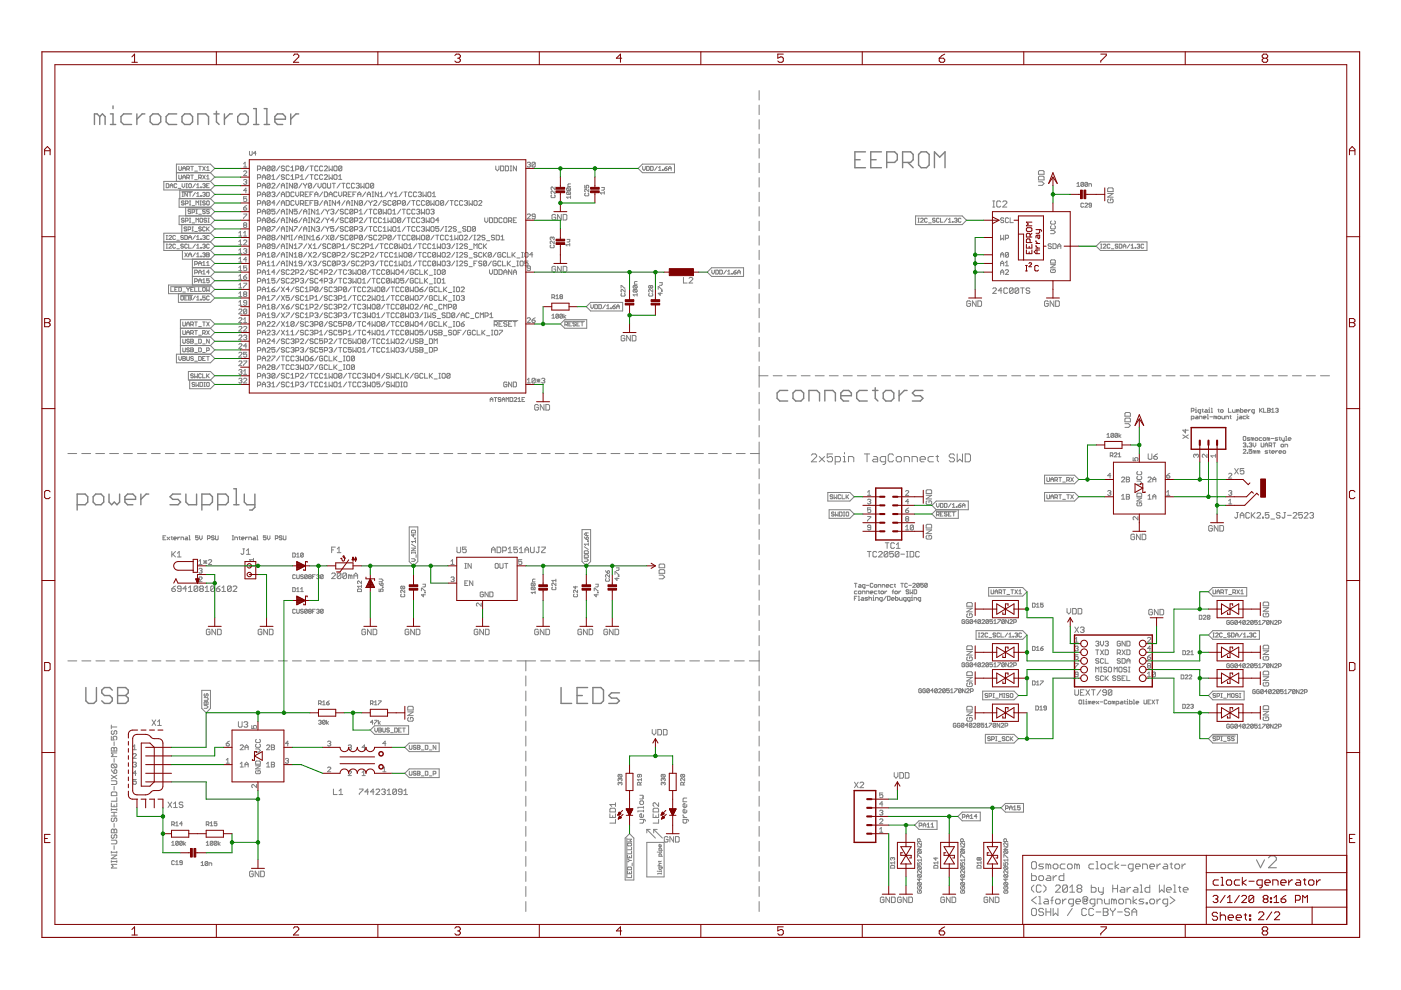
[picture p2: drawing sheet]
<svg xmlns="http://www.w3.org/2000/svg" width="297mm" height="210mm" viewBox="0 0 297 210" stroke-linecap="round" stroke-linejoin="round" font-family="sans-serif">
<g fill="none" stroke="#808080" stroke-width=".21">
<path d="M161 19.2v2M35.2 38.9l.6 .2v.5l-.2 .2h-.4zM36.1 39.4h.5M36.1 39.8v-.6l.3-.3 .2 .3v.6M37.4 36.6h7.2M37.5 39.1l-.2-.2-.4 .2v.5l.2 .2 .4-.2M37.8 39.9h.5M37.9 35.3l.1 .8 .5-.1v-.7M37.9 37.1v.7l.1 .2 .5-.2v-.7M38.6 38.9v.6l.3 .3 .3-.3v-.6M38.8 36.1v-.5l.2-.3 .3 .3v.5M38.8 38v-.6l.2-.3 .3 .3v.6"/>
<path d="M38.8 37.5h.5M38.8 35.7h.5M39.5 38.9h.2M39.5 39.8h.2M39.6 35.9h.4l.2-.2-.2-.4h-.4v.8M39.6 37.7h.4l.2-.4-.6-.2v.9M39.6 38.9v.9M39.9 35.9l.3 .2M39.9 37.7l.3 .3M40.2 38.9l.4 .2v.5l-.2 .2-.4-.2v-.5zM40.4 35.3h.6M40.4 37.1h.6"/>
<path d="M40.7 35.3v.8M40.7 37.1v.9M41.3 36.3h.5M41.3 38.1h.5M41.4 38.9l-.5 .9M41.7 39.2l.3-.3v.9M41.7 39.8h.6M42.1 37.7h.4l.2-.4-.6-.2v.9M42.1 35.3h.6M42.4 35.3v.8M42.4 37.7l.3 .3M42.5 39.6l.2 .2z"/>
<path d="M43 39.1l.4-.2 .1 .2-.1 .3M43 35.3l.5 .8M43 37.1l.5 .9M43.2 39.4h.2M43.4 39.4l.1 .1-.1 .3-.4-.2M43.5 35.3l-.5 .8M43.5 37.1l-.5 .9M43.8 36.1h.6M43.8 39.4h.3M43.8 35.6l.3-.3v.8M43.8 37.4l.3-.3v.9M43.8 38h.6"/>
<path d="M44.4 38.9h-.6v.9h.6M44.6 36.6l.9-.9-.9-.9h-7.2v3.7M44.6 38.5l.9 .9-.9 .9M44.6 38.5h-9.9v1.8h9.9M44.6 36.6l.9 .9-.9 1M51.6 34.7l.4-.3v1M51.6 38.2l.2-.1h.3l.2 .1-.2 .4M51.6 36.4l.2-.2h.3l.2 .2-.7 .8h.7M51.6 35.4h.7M52 38.6h.1M52.1 38.6l.2 .1-.2 .4h-.3l-.2-.2M52.9 32.1v.7l.1 .1 .5-.1v-.7"/>
<path d="M54.3 32.5h-.6l.5-.4v.8M54.6 35.9h.5l.2-.2v-.3l-.2-.2h-.5v1M54.6 37.7h.5l.2-.2v-.3l-.2-.2h-.5v1M54.6 39.5h.5l.2-.1v-.4l-.2-.1h-.5v1M55.6 36.2v-.7l.3-.3 .4 .3v.7M55.6 38v-.6l.3-.4 .4 .4v.6M55.6 39.9v-.7l.3-.3 .4 .3v.7M55.6 39.4h.7M55.6 37.5h.7M55.6 35.7h.7M57.3 39v.7l-.2 .2h-.3l-.2-.2M57.3 39l-.2-.1h-.3l-.2 .1v.7"/>
<path d="M57.3 35.4l-.2-.2h-.3l-.2 .2v.6M57.3 37.2l-.2-.2h-.3l-.2 .2v.7M57.3 35.4v.6l-.2 .2h-.3l-.2-.2M57.3 37.2v.7l-.2 .1h-.3l-.2-.1M57.3 39l-.7 .7M57.3 37.2l-.7 .7M57.3 35.4l-.7 .6M57.6 39l.2-.1h.3l.2 .1-.7 .9h.7M57.6 38h.7M57.6 37.4l.4-.4v1M58.3 35.4v.6l-.2 .2h-.3l-.2-.2M58.3 35.4l-.2-.2h-.3l-.2 .2v.6"/>
<path d="M58.3 35.4l-.7 .6M59.3 38.9l-.7 1M59.3 37l-.7 1M59.3 35.2l-.7 1M59.6 39.4h.7M59.6 39.9v-.7l.4-.3 .3 .3v.7M60.3 35.4l-.1-.2h-.4l-.2 .3 .2 .2h.4l.1 .3-.1 .2h-.4l-.2-.2M60.3 37.2l-.1-.2h-.4l-.2 .4 .2 .1h.4l.1 .4-.1 .1h-.4l-.2-.1M60.7 39.9h.3M60.7 38.9h.3M60.8 38.9v1M61.3 35.4l-.1-.2h-.4l-.1 .2v.6l.1 .2h.4l.1-.2"/>
<path d="M61.3 37.2l-.1-.2h-.4l-.1 .2v.7l.1 .1h.4l.1-.1M61.7 35.5l.3-.3v1M61.7 37.4l.3-.4v1M61.7 38h.7M61.7 36.2h.7M62 38.9v1l-.7-1v1M62.7 35.9h.5l.2-.2v-.3l-.2-.2h-.5v1M62.7 37.7h.5l.2-.2v-.3l-.2-.2h-.5v1M63 39v.7l-.1 .2h-.4l-.1-.2M63 39l-.1-.1h-.4l-.1 .1v.7M63 39l-.6 .7M63.7 37.4l.3-.4v1"/>
<path d="M63.7 38h.7M64 38.9l-.6 1M64.4 35.4l-.2-.2h-.3l-.2 .2v.6M64.4 35.4v.6l-.2 .2h-.3l-.2-.2M64.4 38.9l.3 .5M64.4 35.4l-.7 .6M64.7 39.4v.5M65 38.9l-.3 .5M65.4 35.2l-.7 1M65.4 37l-.7 1M65.7 37h.7M65.7 35.2h.7"/>
<path d="M66.1 39v.7l-.2 .2h-.3l-.2-.2M66.1 39l-.2-.1h-.3l-.2 .1v.7M66.1 35.2v1M66.1 37v1M66.1 39l-.7 .7M67.1 38.9l-.7 1M67.4 38.9v.6l.4 .4 .3-.4v-.6M67.4 37.2l-.2-.2h-.3l-.2 .2v.7l.2 .1h.3l.2-.1M67.4 35.4l-.2-.2h-.3l-.2 .2v.6l.2 .2h.3l.2-.2M68.4 37.2l-.1-.2h-.4l-.1 .2v.7l.1 .1h.4l.1-.1M68.4 35.4l-.1-.2h-.4l-.1 .2v.6l.1 .2h.4l.1-.2M68.4 39l.2-.1 .5 .1v.7l-.2 .2-.5-.2z"/>
<path d="M68.8 37.2l.1-.2h.4l.1 .2-.6 .8h.6M68.8 35.4l.1-.2h.4l.1 .2-.6 .8h.6M69.4 38.9v.8l.2 .2h.3l.2-.2v-.8M69.8 37v1l.3-.3 .3 .3v-1M69.8 35.2v1l.3-.3 .3 .3v-1M70.4 38.9h.7M70.8 35.4l.2-.2h.3l.2 .2v.6l-.2 .2h-.3l-.2-.2zM70.8 38.9v1M71 37h.3l.2 .2v.7l-.2 .1h-.3l-.2-.1v-.7zM71.8 38h.7M71.8 37.4l.3-.4v1M72.1 38.9l-.6 1"/>
<path d="M72.5 38.9h.7M72.5 35.4l-.2-.2h-.3l-.2 .2v.6M72.5 35.4v.6l-.2 .2h-.3l-.2-.2M72.5 35.4l-.7 .6M72.8 38.9v1M74.1 39l-.1-.1h-.3l-.2 .1v.7l.2 .2h.3l.1-.2M75.2 39l-.2-.1h-.3l-.2 .1v.7l.2 .2h.3l.2-.2M75.5 39l.2-.1h.3l.2 .1-.2 .4M75.8 39.4h.2M76 39.4l.2 .1-.2 .4h-.3l-.2-.2M76.5 38.9v1l.4-.4 .3 .4v-1M77.5 39l.2-.1h.3l.2 .1v.7l-.2 .2h-.3l-.2-.2z"/>
<path d="M79.2 39v.7l-.1 .2h-.4l-.2-.2M79.2 39l-.1-.1h-.4l-.2 .1v.7M79.2 39l-.7 .7M105.1 35.2v.7l.4 .3 .3-.3v-.7M106.1 35.2h.5l.2 .2v.6l-.2 .2h-.5zM107.1 35.2h.6l.1 .2v.6l-.1 .2h-.6zM108.2 35.2h.3M108.2 36.2h.3M108.3 35.2v1M109.5 35.2v1l-.7-1v1M111.8 34.6l.2-.2h.3l.2 .2-.2 .3M112.1 34.9h.2"/>
<path d="M112.3 34.9l.2 .2-.2 .3h-.3l-.2-.2M113.5 34.6v.6l-.2 .2h-.3l-.2-.2M113.5 34.6l-.2-.2h-.3l-.2 .2v.6M113.5 34.6l-.7 .6M117.7 39.6v.6l-.6-.6-.3 .2 .2 .4M120.3 39.8h.5l.2 .2-.2 .4M120.3 39.8l-.2 .2 .2 .4h.5M120.3 39.8l.5 .6M121 39h-.5l-.1 .1v.5h.6M124 39.3v.6h.4l-.1-.3 .1-.3 .4 .1-.1 .5M127.6 39.8h.5v.4l-.1 .1h-.4M135.3 35.7l.9-.9h6.8v1.8h-6.8z"/>
<path d="M136.2 35.3v.6l.3 .2 .3-.2v-.6M137.1 35.3h.4l.2 .1v.6l-.2 .1h-.4zM137.9 35.3h.5l.1 .1-.1 .7h-.5zM139.3 35.3l-.5 .8M139.6 35.6l.3-.3v.8M139.6 36.1h.6M140.5 36l.1 .1zM140.9 35.7h.4l.2 .3-.5 .1zM141.5 35.3l-.6 .4M141.7 35.7h.6M141.7 36.1v-.5l.3-.3 .3 .3v.5M161 22.3v2"/>
<path d="M161 25.4v2M161 28.4v2M161 31.5v2M161 34.6v2M161 37.7v2M220.2 38.5h.8l.4 .4-.4 .4h-.8M220.2 37.5l.2-.1h.7l.3 .1v.6h-1.2zM220.2 36.4l.2-.2h.7l.3 .2v.6h-1.2zM228.3 38.9l.3-.2v.8M228.3 39.5h.6M229.7 38.8v.6l-.1 .1-.4-.1M229.7 38.8l-.4-.1-.1 .1v.6"/>
<path d="M229.7 38.8l-.5 .6M230.6 38.8v.6l-.2 .1-.4-.1M230.6 38.8l-.4-.1-.2 .1v.6M230.6 38.8l-.6 .6M230.9 39.5v-.6h.4l.1 .6M235 39.8h.8l.2 .2v.6h-1.2v-.6zM34.7 51.3h9.9M35.2 50.8h.3M35.2 52.6h.3M35.2 51.8h.3M35.2 49.9h.3M35.4 49.9v.9"/>
<path d="M35.4 51.8v.8M35.8 50.1l.1-.2 .5 .2-.6 .7h.6M35.8 51.9l.1-.1 .5 .1-.6 .7h.6M37.2 50.1l-.1-.2-.5 .2v.6l.2 .1 .4-.1M37.2 51.9l-.1-.1-.5 .1v.6l.2 .1 .4-.1M37.5 52.7h.5M37.5 50.9h.5M38.1 40.3v1.8M38.5 47.6v1.8M38.6 40.6h2.2M38.6 41.6h.3M38.6 40.8h.3"/>
<path d="M38.7 53.1v1.8h5.9M38.8 40.8v.8M38.9 50.1l-.4-.2-.2 .3 .5 .2 .1 .3-.1 .1-.5-.1M38.9 51.9l-.1-.1-.5 .1 .2 .3 .4 .1-.1 .3-.5-.1M39 42.8l-.4-.2-.1 .3 .4 .1 .1 .3-.1 .2-.4-.2M39 46.4l-.1-.1-.4 .1 .1 .3 .4 .1-.1 .3-.4-.1M39.2 49.9l.5 .2v.6l-.1 .1h-.4zM39.2 53.6l.5 .8M39.3 43.2h.4l.2-.4-.2-.2h-.4v.9M39.3 46.8h.4l.2-.4-.2-.1h-.4v.8M39.4 43.9v1.9M39.6 48.3l-.1-.2-.5 .2 .2 .2 .4 .2-.1 .3-.5-.2"/>
<path d="M39.7 40.8v.8l-.5-.8v.8M39.7 51.9l-.1-.1-.4 .1 .1 .7 .4-.1M39.7 53.6l-.5 .8M39.8 44.3h4.8M39.9 48.7l.5-.2-.1-.4h-.4v.9M40 54h.6M40 50.4h.6M40 51.8v.8h.6M40 50.8v-.6l.3-.3 .3 .3v.6M40 54.4v-.5l.3-.3 .3 .3v.5M40 40.8h.6M40.2 42.6h.2"/>
<path d="M40.2 47.1h.2M40.2 46.3h.2M40.2 43.5h.2M40.3 40.8v.8M40.3 42.6v.9M40.3 46.3v.8M40.4 44.6l-.1-.2-.4 .2 .1 .3 .4 .1-.1 .3-.4-.2M40.7 45h.4l.2-.4-.6-.2v.9M40.7 47.3h.6M40.7 43.6h.6M40.7 48.1h.3M40.7 49h.3"/>
<path d="M40.8 56.8h3.8M40.8 58.6h3.8M40.8 54.9v5.5M40.9 48.1v.9M41.3 59.7h.4l.1-.5-.1-.1h-.4v.8M41.3 56h.4l.1-.1-.1-.5h-.4v.9M41.3 57.8h.4l.1-.4-.5-.1v.8M41.3 49.1h.5M41.4 49.9l-.5 .9M41.4 51.8l-.5 .8M41.4 40.8l-.5 .8M41.4 53.6l-.5 .8"/>
<path d="M41.6 43.5v-.9l.2 .3 .3-.3v.9M41.6 47.1v-.8l.2 .3 .3-.3v.8M41.6 44.4h.2M41.6 45.3h.2M41.7 50.8h.6M41.7 52.6h.6M41.7 50.2l.3-.3v.9M41.7 41.1l.3-.3v.8M41.7 52l.3-.2v.8M41.7 53.9l.3-.3v.8M41.7 41.6h.6M41.7 44.4v.9"/>
<path d="M41.7 54.4h.6M42.1 55.9h.6M42.1 57.7h.6M42.1 59.5h.6M42.1 56.3v-.6l.3-.3 .3 .3v.6M42.1 58.1v-.5l.3-.3 .3 .3v.5M42.1 59.9v-.5l.3-.3 .3 .3v.5M42.1 45.4h.6M42.4 42.6h.3M42.4 46.4l.1-.1 .5 .1v.6l-.2 .1-.4-.1zM42.4 43.5h.3M42.5 50.7l.2 .1z"/>
<path d="M42.5 41.5l.2 .1zM42.5 52.5l.2 .1zM42.5 54.3l.2 .1zM42.5 42.6v.9M42.7 48.3l-.4-.2-.2 .3 .4 .1 .2 .3-.2 .2-.4-.2M43 59.9h.5M43 40.9l.4-.1 .1 .1-.1 .3M43 50.1l.4-.2 .1 .2-.1 .3M43 51.9l.4-.1 .1 .1-.1 .3M43 53.7l.4-.1 .1 .1-.1 .3M43 55.7l.2-.3v.9M43 57.6l.2-.3v.8"/>
<path d="M43 59.4l.2-.3v.8M43 58.1h.5M43 56.3h.5M43.2 41.2h.2M43.2 52.2h.2M43.2 54h.2M43.2 50.4h.2M43.4 54l.1 .2-.1 .2-.4-.1M43.4 50.4l.1 .1-.1 .3-.4-.1M43.4 41.2l.1 .1-.1 .3-.4-.1M43.4 52.2l.1 .1-.1 .3-.4-.1M43.5 42.8l-.1-.2-.4 .2 .1 .2 .4 .2-.1 .3-.4-.2"/>
<path d="M43.5 44.6l-.1-.2-.4 .2 .1 .3 .4 .1-.1 .3-.4-.2M43.5 48.3l-.1-.2-.4 .2 .1 .7 .4-.2M43.8 46.4l-.1-.1-.5 .1 .2 .3 .4 .1-.1 .3-.5-.1M43.8 54h.4M43.8 53.6l.6 .1-.2 .7h-.4zM43.8 40.8l.6 .1-.2 .7h-.4zM43.8 48.1v.9M43.8 55.7l.3-.3v.9M43.8 56.3h.6M43.9 42.6l.5 .2-.2 .7-.4-.2zM43.9 48.5l.5 .5M44.1 47.1h.3"/>
<path d="M44.1 46.3h.3M44.2 46.3v.8M44.4 59.1h-.6v.4l.3-.1 .3 .1-.2 .4-.4-.1M44.4 50.1l-.2-.2-.4 .2v.6l.1 .1 .5-.1M44.4 57.7h-.6l.4-.4v.8M44.4 44.6l-.2-.2-.4 .2 .1 .3 .5 .1-.2 .3-.4-.2M44.4 51.9l-.2-.1-.4 .1 .1 .7 .5-.1M44.4 48.1l-.6 .6M44.6 42.1h-6.6v1.8h6.6M44.6 54.9l.9 1-.9 .9M44.6 47.6l.9 .9-.9 .9M44.6 51.3l.9 .9-.9 .9"/>
<path d="M44.6 45.8l.9 .9-.9 .9M44.6 42.1l.9 .9-.9 .9M44.6 49.4l.9 1-.9 .9M44.6 49.4h-9.9v3.7h9.9M44.6 40.3l.9 .9-.9 .9M44.6 45.8h-6.6v1.8h6.6M44.6 43.9l.9 1-.9 .9M44.6 53.1l.9 .9-.9 .9M44.6 56.8l.9 .9-.9 .9M44.6 58.6l.9 .9-.9 .9M50.6 51.9h.7M50.6 49.4l.4-.4v1.1"/>
<path d="M50.6 51.2l.4-.3v1M50.6 53l.4-.3v1M50.6 54.9l.4-.4v1.1M50.6 56.7l.4-.3v1M50.6 58.5l.4-.3v1M50.6 50.1h.7M50.6 53.7h.7M50.6 55.6h.7M50.6 57.4h.7M50.6 59.2h.7M51.6 51.1l.2-.2h.3l.2 .2-.7 .8h.7M51.6 58.7h.5l.2 .4-.2 .1h-.3z"/>
<path d="M51.6 49.4l.4-.4v1.1M51.6 44.1h.5l.2 .3-.5 .2zM51.6 45.4h.7l-.7 1M51.6 52.9l.5-.2 .2 .2-.2 .3M51.6 50.1h.7M51.8 47.7l-.2-.1 .2-.4h.3l.2 .2-.2 .3M51.8 47.7l-.2 .2 .2 .3h.3l.2-.1-.2-.4M51.8 47.7h.3M52 53.2h.1M52.1 53.2l.2 .2-.2 .3h-.3l-.2-.1M52.3 40.4h-.7l.5-.5v1M52.3 41.7h-.7v.5l.4-.1 .3 .1v.4l-.2 .1h-.3l-.2-.1"/>
<path d="M52.3 56.4h-.7v.5l.5-.2 .2 .2v.3l-.2 .2h-.3l-.2-.2M52.3 55.1h-.7l.5-.6v1.1M52.3 43.6l-.7 .5M52.3 58.2l-.7 .5M54.6 59.7h.5l.2-.2v-.3l-.2-.2h-.5v1M54.6 41.4h.5l.2-.2v-.3l-.2-.2h-.5v1M54.6 43.2h.5l.2-.2v-.3l-.2-.2h-.5v1M54.6 45h.5l.2-.1v-.4l-.2-.1h-.5v1M54.6 46.9h.5l.2-.2v-.3l-.2-.2h-.5v1M54.6 48.7h.5l.2-.2v-.3l-.2-.2h-.5v1M54.6 50.5h.5l.2-.1v-.4l-.2-.1h-.5v1M54.6 52.4h.5l.2-.2v-.3l-.2-.2h-.5v1"/>
<path d="M54.6 54.2h.5l.2-.5-.2-.2h-.5v1M54.6 56h.5l.2-.1v-.4l-.2-.1h-.5v1M54.6 57.9h.5l.2-.2v-.3l-.2-.2h-.5v1M55.6 41.2h.7M55.6 48.5h.7M55.6 46.7h.7M55.6 52.2h.7M55.6 54h.7M55.6 55.9h.7M55.6 57.7h.7M55.6 41.7v-.7l.3-.3 .4 .3v.7M55.6 43.5v-.6l.3-.4 .4 .4v.6"/>
<path d="M55.6 45.4v-.7l.3-.3 .4 .3v.7M55.6 47.2v-.7l.3-.3 .4 .3v.7M55.6 49v-.6l.3-.4 .4 .4v.6M55.6 50.9v-.7l.3-.3 .4 .3v.7M55.6 52.7v-.7l.3-.3 .4 .3v.7M55.6 54.5v-.6l.3-.4 .4 .4v.6M55.6 56.4v-.7l.3-.3 .4 .3v.7M55.6 58.2v-.7l.3-.3 .4 .3v.7M55.6 43h.7M55.6 44.9h.7M55.6 50.4h.7M55.6 59.5h.7"/>
<path d="M56.6 54.5h.7M56.6 56.4h.7M56.6 58.2h.7M56.6 59.4l.4-.4v1M56.6 53.9l.4-.4v1M56.6 55.7l.4-.3v1M56.6 57.5l.4-.3v1M57.3 40.9l-.2-.2h-.3l-.2 .2v.6M57.3 48.2v.7l-.2 .1h-.3l-.2-.1M57.3 46.4l-.2-.2h-.3l-.2 .2v.6M57.3 46.4v.6l-.2 .2h-.3l-.2-.2M57.3 51.9l-.2-.2h-.3l-.2 .2v.6"/>
<path d="M57.3 51.9v.6l-.2 .2h-.3l-.2-.2M57.3 50l-.2-.1-.5 .1v.7M57.3 42.7v.7l-.2 .1h-.3l-.2-.1M57.3 42.7l-.2-.2h-.3l-.2 .2v.7M57.3 44.5l-.2-.1h-.3l-.2 .1v.7M57.3 48.2l-.2-.2h-.3l-.2 .2v.7M57.3 40.9v.6l-.2 .2h-.3l-.2-.2M57.3 44.5v.7l-.2 .2h-.3l-.2-.2M57.3 50v.7l-.2 .2h-.3l-.2-.2M57.3 40.9l-.7 .6M57.3 42.7l-.7 .7M57.3 44.5l-.7 .7"/>
<path d="M57.3 46.4l-.7 .6M57.3 48.2l-.7 .7M57.3 50l-.7 .7M57.3 51.9l-.7 .6M57.6 40.9l.2-.2h.3l.2 .2-.2 .3M57.6 46.7h.5l.2 .3-.2 .2h-.3zM57.6 56.4h.7M57.6 48h.7l-.7 1M57.6 55.7l.4-.3v1M57.8 50.4l-.2-.2 .2-.3 .5 .1-.2 .4M57.8 50.4l-.2 .1 .2 .4h.3l.2-.2-.2-.3M57.8 50.4h.3"/>
<path d="M58 41.2h.1M58.1 41.2l.2 .2-.2 .3h-.3l-.2-.2M58.3 52.2h-.5l-.2-.2 .2-.3h.3l.2 .2v.6l-.2 .2h-.3l-.2-.2M58.3 53.7l-.2-.2h-.3l-.2 .2v.7M58.3 53.7v.7l-.2 .1h-.3l-.2-.1M58.3 57.7h-.7l.5-.5v1M58.3 44.4h-.7v.5l.4-.2 .3 .2v.3l-.2 .2h-.3l-.2-.2M58.3 59h-.7v.5l.4-.1 .3 .1v.4l-.2 .1h-.3l-.2-.1M58.3 43h-.7l.5-.5v1M58.3 46.2l-.7 .5M58.3 53.7l-.7 .7M59.3 40.7l-.7 1"/>
<path d="M59.3 42.5l-.7 1M59.3 44.4l-.7 1M59.3 46.2l-.7 1M59.3 48l-.7 1M59.3 49.9l-.7 1M59.3 51.7l-.7 1M59.3 53.5l-.7 1M59.3 55.4l-.7 1M59.3 57.2l-.7 1M59.3 59l-.7 1M59.6 41.2h.7M59.6 48.5h.7"/>
<path d="M59.6 46.7h.7M59.6 52.2h.7M59.6 54h.7M59.6 55.9h.7M59.6 41.7v-.7l.4-.3 .3 .3v.7M59.6 43.5v-.6l.4-.4 .3 .4v.6M59.6 45.4v-.7l.4-.3 .3 .3v.7M59.6 47.2v-.7l.4-.3 .3 .3v.7M59.6 49v-.6l.4-.4 .3 .4v.6M59.6 52.7v-.7l.4-.3 .3 .3v.7M59.6 54.5v-.6l.4-.4 .3 .4v.6M59.6 56.4v-.7l.4-.3 .3 .3v.7"/>
<path d="M59.6 43h.7M59.6 44.9h.7M60.3 59.2l-.1-.2h-.4l-.2 .4 .2 .1h.4l.1 .4-.1 .1h-.4l-.2-.1M60.3 57.4l-.1-.2h-.4l-.2 .3 .2 .2h.4l.1 .3-.1 .2h-.4l-.2-.2M60.3 49.9v1l-.7-1v1M60.7 40.7h.5l.1 .2v.6l-.1 .2h-.5zM60.7 42.5h.5l.1 .2v.7l-.1 .1h-.5zM60.7 50.9v-1l.3 .3 .3-.3v1M60.7 46.2h.3M60.7 47.2h.3M60.7 51.7h.3M60.7 52.7h.3"/>
<path d="M60.7 53.5h.3M60.7 54.5h.3M60.7 56.4h.3M60.7 44.4h.3M60.7 45.4h.3M60.7 48h.3M60.7 49h.3M60.7 55.4h.3M60.8 44.4v1M60.8 46.2v1M60.8 48v1M60.8 51.7v1"/>
<path d="M60.8 53.5v1M60.8 55.4v1M61.3 57.4l-.1-.2h-.4l-.1 .2v.6l.1 .2h.4l.1-.2M61.3 59.2l-.1-.2h-.4l-.1 .2v.7l.1 .1h.4l.1-.1M61.7 57.4l.1-.2h.4l.2 .2v.1l-.7 .7h.7M61.7 49.9h.3M61.7 59.2l.1-.2h.4l.2 .2-.7 .8h.7M61.7 50.9h.3M61.8 49.9v1M62 44.4v1l-.7-1v1M62 46.2v1l-.7-1v1M62 48v1l-.7-1v1"/>
<path d="M62 51.7v1l-.7-1v1M62 53.5v1l-.7-1v1M62 55.4v1l-.7-1v1M62.4 40.9l-.2-.2h-.4l-.1 .2v.6l.1 .2h.4l.2-.2M62.4 42.7l-.2-.2h-.4l-.1 .2v.7l.1 .1h.4l.2-.1M62.4 46.7h.5l.1 .3-.1 .2h-.4l-.1-.2zM62.4 52.7h.6M62.4 54.5h.6M62.4 56.4h.6M62.4 48h.6l-.6 1M62.4 52l.3-.3v1M62.4 53.9l.3-.4v1"/>
<path d="M62.4 55.7l.3-.3v1M62.7 59.7h.5l.2-.2v-.3l-.2-.2h-.5v1M62.7 57.9h.5l.2-.2v-.3l-.2-.2h-.5v1M62.7 40.7v.7l.3 .3 .4-.3v-.7M62.7 42.5v.7l.3 .3 .4-.3v-.7M63 44.4h-.6v.5l.3-.2 .3 .2-.1 .5h-.4l-.1-.2M63 46.2l-.6 .5M63 49.9l-.6 1M63.4 51.7h.6l-.6 1M63.4 50.9v-.7l.3-.3 .3 .3v.7M63.4 50.4h.6M63.5 54h.4"/>
<path d="M63.5 54l-.1-.1 .1-.4h.4l.1 .2-.1 .3M63.5 54l-.1 .2 .1 .3h.4l.1-.1-.1-.4M63.7 41.4h.5l.2-.2v-.3l-.2-.2h-.5v1M63.7 43.2h.5l.2-.2v-.3l-.2-.2h-.5v1M63.7 57.4l.2-.2h.3l.2 .2v.1l-.7 .7h.7M63.7 59.2l.2-.2h.3l.2 .2-.2 .3M64 55.9h-.5l-.1-.2 .1-.3h.4l.1 .1v.7l-.1 .2h-.4l-.1-.2M64 41.4l.4 .3M64 43.2l.4 .3M64 44.4l-.6 1M64 46.2l-.6 1M64 48l-.6 1"/>
<path d="M64 59.5h.2M64.2 59.5l.2 .2-.2 .3h-.3l-.2-.1M64.4 48.5h.6M64.4 46.7h.6M64.4 49.9h.3M64.4 45.4v-.7l.3-.3 .3 .3v.7M64.4 47.2v-.7l.3-.3 .3 .3v.7M64.4 49v-.6l.3-.4 .3 .4v.6M64.4 44.9h.6M64.4 50.9h.3M64.5 49.9v1M64.7 41.2h.3"/>
<path d="M64.7 43h.3M65 51.7l-.6 1M65 53.5l-.6 1M65 55.4l-.6 1M65.4 40.7h-.7v1h.7M65.4 46.2h.3M65.4 47.2h.3M65.4 42.5h-.7v1h.7M65.4 44.4h.3M65.4 45.4h.3M65.4 48h.3M65.4 49h.3"/>
<path d="M65.4 51.7l.7 1M65.4 53.5l.7 1M65.4 55.4l.7 1M65.4 57.2l-.7 1M65.4 59l-.7 1M65.6 44.4v1M65.6 46.2v1M65.6 48v1M65.7 41.2h.4M65.7 49.9v1l-.7-1v1M65.7 43h.4M66.1 50.9h.6"/>
<path d="M66.1 50.2l.3-.3v1M66.1 51.7l-.7 1M66.1 53.5l-.7 1M66.1 55.4l-.7 1M66.4 40.7h-.7v1M66.4 53.7l.2-.2h.3l.2 .2v.2l-.7 .6h.7M66.4 52.7h.7M66.4 57.4l-.2-.2h-.3l-.2 .3 .2 .2h.3l.2 .3-.2 .2h-.3l-.2-.2M66.4 42.5h-.7v1M66.4 59.2l-.2-.2h-.3l-.2 .2 .2 .3h.3l.2 .2-.2 .3h-.3l-.2-.1M66.4 52l.3-.3v1M66.4 55.5l.2-.1h.3l.2 .1-.2 .4"/>
<path d="M66.7 41.2h.7M66.7 55.9h.2M66.7 42.5h.5l.2 .2-.2 .3 .2 .4-.2 .1h-.5zM66.7 44.4v1l-.6-1v1M66.7 46.2v1l-.6-1v1M66.7 48v1l-.6-1v1M66.7 41.7v-.7l.4-.3 .3 .3v.7M66.7 43h.5M66.9 55.9l.2 .1-.2 .4h-.3l-.2-.2M67.1 46.4l.1-.2h.4l.2 .2-.7 .8h.7M67.1 44.7l.3-.3v1M67.1 45.4h.7"/>
<path d="M67.1 48.2l.1-.2h.4l.2 .2-.2 .3M67.1 50.4h.5l.2 .3-.2 .2h-.4l-.1-.2zM67.4 48.5h.2M67.4 57.4l-.2-.2h-.3l-.2 .2v.6l.2 .2h.3l.2-.2M67.4 59.2l-.2-.2h-.3l-.2 .2v.7l.2 .1h.3l.2-.1M67.6 48.5l.2 .2-.2 .3h-.4l-.1-.1M67.8 49.9l-.7 .5M68.1 51.7l-.7 1M68.1 53.5l-.7 1M68.1 55.4l-.7 1M68.4 57.7h-.6l.5-.5v1M68.4 40.7l-.6 1"/>
<path d="M68.4 42.5l-.6 1M68.4 59.5h-.6l.5-.5v1M68.7 44.4l-.6 1M68.7 46.2l-.6 1M68.7 48l-.6 1M68.7 49.9l-.6 1M68.8 59.7h.5l.1-.2v-.3l-.1-.2h-.5v1M68.8 40.7h.5l.1 .2v.6l-.1 .2h-.5zM68.8 57.9h.5l.1-.2v-.3l-.1-.2h-.5v1M68.8 43.5v-.6l.3-.4 .3 .4v.6M68.8 43h.6M69.1 48l.3 .5"/>
<path d="M69.1 53.7l-.5-.2-.2 .4 .5 .1 .2 .4-.2 .1-.5-.1M69.1 51.9l-.2-.2-.5 .2 .2 .3 .5 .2-.2 .3-.5-.2M69.1 55.5l-.2-.1-.5 .1 .2 .4 .5 .1-.2 .4-.5-.2M69.1 44.4l.3 .5M69.1 46.2l.3 .5M69.1 49.9l.7 1M69.4 44.9v.5M69.4 46.7v.5M69.4 48.5v.5M69.8 41.2h.6M69.8 41.7v-.7l.3-.3 .3 .3v.7M69.8 57.4l.1-.2h.4l.1 .2v.1l-.6 .7h.6"/>
<path d="M69.8 43.5h.3M69.8 44.4l-.4 .5M69.8 46.2l-.4 .5M69.8 48l-.4 .5M69.8 59.2l.1-.2h.4l.1 .2-.1 .3M69.8 42.5h.3M69.8 49.9l-.7 1M69.9 42.5v1M70.1 51.9l-.2-.2h-.3l-.2 .2v.6l.2 .2h.3l.2-.2M70.1 53.7l-.2-.2h-.3l-.2 .2v.7l.2 .1h.3l.2-.1M70.1 55.5l-.2-.1h-.3l-.2 .1v.7l.2 .2h.3l.2-.2M70.1 44.5l.2-.1h.3l.2 .1-.2 .4"/>
<path d="M70.1 59.5h.2M70.3 59.5l.1 .2-.1 .3h-.4l-.1-.1M70.4 44.9h.2M70.6 44.9l.2 .1-.2 .4h-.3l-.2-.2M70.8 46.7h-.7l.5-.5v1M70.8 50l-.2-.1-.5 .1v.7M70.8 48h-.7v.5l.3-.1 .4 .1v.4l-.2 .1h-.3l-.2-.1M70.8 50v.7l-.2 .2h-.3l-.2-.2M70.8 50l-.7 .7M71.1 51.9l-.1-.2h-.4l-.2 .2v.6M71.1 51.9v.6l-.1 .2h-.4l-.2-.2M71.1 53.7l-.1-.2h-.4l-.2 .2v.7"/>
<path d="M71.1 53.7v.7l-.1 .1h-.4l-.2-.1M71.1 55.5v.7l-.1 .2h-.4l-.2-.2M71.1 42.5v1l-.7-1v1M71.1 55.5l-.1-.1h-.4l-.2 .1v.7M71.1 55.5l-.7 .7M71.1 51.9l-.7 .6M71.1 53.7l-.7 .7M71.5 40.9l-.2-.2h-.3l-.2 .2v.6l.2 .2h.3l.2-.2M71.5 52.4h.5l.1-.2v-.3l-.1-.2h-.5v1M71.5 54.2h.5l.1-.5-.1-.2h-.5v1M71.5 56h.5l.1-.1v-.4l-.1-.1h-.5v1M71.5 57.2l-.7 1"/>
<path d="M71.5 59l-.7 1M71.8 57.2h.7M71.8 40.7v.7l.3 .3 .4-.3v-.7M71.8 44.4l-.7 1M71.8 46.2l-.7 1M71.8 48l-.7 1M71.8 49.9l-.7 1M71.8 59h.7M72.1 43h-.6l.5-.5v1M72.1 57.2v1M72.1 59v1M72.5 52.7h.7"/>
<path d="M72.5 53.7l.1-.2h.4l.2 .2v.2l-.7 .6h.7M72.5 52l.3-.3v1M72.5 55.5l.1-.1h.4l.2 .1-.2 .4M72.8 46.4l-.2-.2h-.3l-.2 .3 .2 .2h.3l.2 .3-.2 .2h-.3l-.2-.2M72.8 41.4h.5l.2-.2v-.3l-.2-.2h-.5v1M72.8 48.2l-.2-.2h-.3l-.2 .2 .2 .3h.3l.2 .2-.2 .3h-.3l-.2-.1M72.8 44.5l-.2-.1h-.3l-.2 .1 .2 .4h.3l.2 .1-.2 .4h-.3l-.2-.2M72.8 55.9h.2M72.8 50l-.2-.1-.5 .1 .2 .4h.3l.2 .1-.2 .4h-.3l-.2-.2M73 55.9l.2 .1-.2 .4h-.4l-.1-.2M73.2 41.4l.3 .3M73.2 42.5l-.7 1"/>
<path d="M73.5 43.5v-.6l.3-.4 .3 .4v.6M73.5 57.4l-.2-.2h-.3l-.2 .2v.6l.2 .2h.3l.2-.2M73.5 59.2l-.2-.2h-.3l-.2 .2v.7l.2 .1h.3l.2-.1M73.5 43h.6M73.8 44.5l-.1-.1h-.4l-.1 .1v.7l.1 .2h.4l.1-.2M73.8 41.2h.4M73.8 48.2l-.1-.2h-.4l-.1 .2v.7l.1 .1h.4l.1-.1M73.8 46.4l-.1-.2h-.4l-.1 .2v.6l.1 .2h.4l.1-.2M73.8 57.4l.5-.2 .2 .2-.2 .3M73.8 50l-.1-.1-.5 .1v.7l.1 .2h.4l.1-.2M73.8 59.2l.5-.2 .2 .2-.2 .3M74.1 51.7l-.6 1"/>
<path d="M74.1 53.5l-.6 1M74.1 55.4l-.6 1M74.2 57.7h.1M74.2 59.5h.1M74.3 57.7l.2 .2-.2 .3-.5-.2M74.3 59.5l.2 .2-.2 .3-.5-.1M74.5 40.7h-.7v1h.7M74.5 43.5h.3M74.5 42.5h.3M74.7 42.5v1M74.8 41.2h.4M74.8 46.4v.6l-.1 .2-.5-.2"/>
<path d="M74.8 46.4l-.1-.2-.5 .2v.6M74.8 50l-.1-.1-.5 .1v.7M74.8 50v.7l-.1 .2-.5-.2M74.8 44.5v.7l-.1 .2-.5-.2M74.8 48.2v.7l-.1 .1-.5-.1M74.8 57.2v1l.4-.3 .3 .3v-1M74.8 59v1l.4-.3 .3 .3v-1M74.8 44.5l-.1-.1-.5 .1v.7M74.8 48.2l-.1-.2-.5 .2v.7M74.8 44.5l-.6 .7M74.8 46.4l-.6 .6M74.8 48.2l-.6 .7"/>
<path d="M74.8 50l-.6 .7M75.2 46.9h.5l.1-.2v-.3l-.1-.2h-.5v1M75.2 53.7l-.2-.2h-.3l-.2 .4 .5 .1 .2 .4-.2 .1h-.3l-.2-.1M75.2 55.5l-.2-.1h-.3l-.2 .3 .2 .2h.3l.2 .3-.2 .2h-.3l-.2-.2M75.2 51.9l-.2-.2h-.3l-.2 .3 .2 .2h.3l.2 .3-.2 .2h-.3l-.2-.2M75.2 50.5h.5l.1-.1v-.4l-.1-.1h-.5v1M75.2 45h.5l.1-.1v-.4l-.1-.1h-.5v1M75.2 48.7h.5l.1-.2v-.3l-.1-.2h-.5v1M75.5 40.7h-.7v1M75.8 41.2h.7M75.8 57.4l.2-.2h.3l.2 .2v.6l-.2 .2h-.3l-.2-.2zM75.8 41.7v-.7l.4-.3 .3 .3v.7"/>
<path d="M75.8 59.2l.2-.2h.3l.2 .2v.7l-.2 .1h-.3l-.2-.1zM75.8 42.5v1l-.6-1v1M76.2 51.9l-.2-.2h-.3l-.2 .2v.6l.2 .2h.3l.2-.2M76.2 46.4l.1-.2h.4l.2 .2-.7 .8h.7M76.2 53.7l-.2-.2h-.3l-.2 .2v.7l.2 .1h.3l.2-.1M76.2 55.5l-.2-.1h-.3l-.2 .1v.7l.2 .2h.3l.2-.2M76.2 44.7l.3-.3v1M76.2 48.2l.1-.2h.4l.2 .2-.2 .3M76.2 45.4h.7M76.5 48.5h.2M76.5 51.9l.2-.2h.3l.2 .2-.7 .8h.7M76.5 53.7l.2-.2h.3l.2 .2v.2l-.7 .6h.7"/>
<path d="M76.5 55.5l.2-.1h.3l.2 .1-.7 .9h.7M76.7 48.5l.2 .2-.2 .3h-.4l-.1-.1M76.9 42.7l-.2-.2h-.4l-.1 .2v.7M76.9 50l-.2-.1-.5 .1v.7M76.9 42.7v.7l-.2 .1h-.4l-.1-.1M76.9 59.4l.3-.4v1M76.9 50v.7l-.2 .2h-.4l-.1-.2M76.9 42.7l-.7 .7M76.9 50l-.7 .7M77.5 52.4h.5l.2-.2v-.3l-.2-.2h-.5v1M77.5 54.2h.5l.2-.5-.2-.2h-.5v1M77.5 57.4v.6l-.1 .2h-.4l-.1-.2"/>
<path d="M77.5 57.4l-.1-.2h-.4l-.1 .2v.6M77.5 56h.5l.2-.1v-.4l-.2-.1h-.5v1M77.5 40.7l-.6 1M77.5 57.4l-.6 .6M77.9 41.2h.6M77.9 41.7v-.7l.3-.3 .3 .3v.7M77.9 42.5l-.7 1M77.9 44.4l-.7 1M77.9 46.2l-.7 1M77.9 48l-.7 1M77.9 49.9l-.7 1M78.2 46.2h.7"/>
<path d="M78.2 42.5l.3 .5M78.2 44.4h.7M78.2 48h.7M78.5 52.7h.7M78.5 53.7l.2-.2h.4l.1 .2v.2l-.7 .6h.7M78.5 43v.5M78.5 44.4v1M78.5 46.2v1M78.5 48v1M78.5 55.5l.2-.1h.4l.1 .1-.1 .4M78.5 52l.4-.3v1M78.5 57.2l-.6 1"/>
<path d="M78.5 59l-.6 1M78.9 50l-.2-.1-.5 .1 .2 .4h.3l.2 .1-.2 .4h-.3l-.2-.2M78.9 40.7h.3M78.9 55.9h.2M78.9 57.2h.6M78.9 41.7h.3M78.9 42.5l-.4 .5M78.9 59h.6M79.1 40.7v1M79.1 55.9l.1 .1-.1 .4h-.4l-.2-.2M79.2 42.7l.2-.2 .5 .2-.7 .8h.7M79.2 57.2v1"/>
<path d="M79.2 59v1M79.9 46.4l-.2-.2-.5 .2v.6l.2 .2 .5-.2M79.9 50l-.2-.1-.5 .1v.7l.2 .2 .5-.2M79.9 44.5l-.2-.1-.5 .1v.7l.2 .2 .5-.2M79.9 48.2l-.2-.2-.5 .2v.7l.2 .1 .5-.1M80.2 40.7v1l-.6-1v1M80.2 50l.2-.1 .5 .1-.7 .9h.7M80.2 51.7l-.6 1M80.2 53.5l-.6 1M80.2 55.4l-.6 1M80.6 57.4l-.2-.2h-.3l-.2 .2v.6l.2 .2h.3l.2-.2M80.6 59.2l-.2-.2h-.3l-.2 .2v.7l.2 .1h.3l.2-.1"/>
<path d="M80.6 51.7h.6M80.6 53.5h.6M80.6 41.7h.6M80.6 41l.3-.3v1M80.6 55.4h.6M80.9 44.5l-.2-.1h-.3l-.2 .1v.7M80.9 46.4l-.2-.2h-.3l-.2 .2v.6l.2 .2h.3l.2-.2M80.9 48.2l-.2-.2h-.3l-.2 .2v.7l.2 .1h.3l.2-.1M80.9 44.5v.7l-.2 .2h-.3l-.2-.2M80.9 51.7v1M80.9 53.5v1M80.9 55.4v1"/>
<path d="M80.9 42.5l-.7 1M80.9 44.5l-.7 .7M81.2 47.2h.7M81.2 50.5h.5l.2-.1v-.4l-.2-.1h-.5v1M81.2 44.4v1l.4-.4 .3 .4v-1M81.2 46.5l.4-.3v1M81.2 48.4l.4-.4v1M81.2 49h.7M81.6 57.4l-.2-.2h-.3l-.2 .2v.6l.2 .2h.3l.2-.2M81.6 59.2l-.2-.2h-.3l-.2 .2v.7l.2 .1h.3l.2-.1M81.9 42.7l-.2-.2h-.3l-.2 .4 .2 .1h.3l.2 .4-.2 .1h-.3l-.2-.1M82.3 44.5l.1-.1h.4l.1 .1v.7l-.1 .2h-.4l-.1-.2z"/>
<path d="M82.3 55.5l-.2-.1h-.4l-.1 .1v.7l.1 .2h.4l.2-.2M82.3 53.7l-.2-.2h-.4l-.1 .2v.7l.1 .1h.4l.2-.1M82.3 51.9l-.2-.2h-.4l-.1 .2v.6l.1 .2h.4l.2-.2M82.3 40.7l-.7 1M82.3 46.2v1l.3-.3 .3 .3v-1M82.3 48v1l.3-.3 .3 .3v-1M82.6 57.4l-.2-.2h-.3l-.2 .2v.6M82.6 57.4v.6l-.2 .2h-.3l-.2-.2M82.6 40.7l.3 .5M82.6 59.2v.7l-.2 .1h-.3l-.2-.1M82.6 59.2l-.2-.2h-.3l-.2 .2v.7M82.6 59.2l-.7 .7"/>
<path d="M82.6 57.4l-.7 .6M82.9 50l-.1-.1-.5 .1v.7M82.9 42.7l-.1-.2h-.4l-.1 .2v.7l.1 .1h.4l.1-.1M82.9 41.2v.5M82.9 50v.7l-.1 .2h-.4l-.1-.2M82.9 57.2v1l.4-.3 .3 .3v-1M82.9 59v1l.4-.3 .3 .3v-1M82.9 50l-.6 .7M83.3 48.2l.1-.2h.4l.1 .2v.7l-.1 .1h-.4l-.1-.1zM83.3 40.7l-.4 .5M83.3 51.9l-.2-.2h-.3l-.2 .2v.6l.2 .2h.3l.2-.2M83.3 53.7l-.2-.2h-.3l-.2 .2v.7l.2 .1h.3l.2-.1"/>
<path d="M83.3 55.5l-.2-.1h-.3l-.2 .1v.7l.2 .2h.3l.2-.2M83.3 45.4h.6M83.3 44.7l.3-.3v1M83.4 46.2h.4l.1 .2v.6l-.1 .2h-.4l-.1-.2v-.6zM83.6 54.5h.7M83.6 56.4h.7M83.6 41.7h.7M83.6 41l.3-.3v1M83.6 53.9l.3-.4v1M83.6 55.7l.3-.3v1M83.9 57.4l.2-.2h.4l.1 .2v.6l-.1 .2h-.4l-.2-.2zM83.9 42.7l-.1-.2h-.4l-.1 .2v.7"/>
<path d="M83.9 59.2l.2-.2h.4l.1 .2v.7l-.1 .1h-.4l-.2-.1zM83.9 42.7v.7l-.1 .1h-.4l-.1-.1M83.9 42.7l-.6 .7M83.9 49.9l-.6 1M84.3 51.9l-.2-.2h-.3l-.2 .2v.6M84.3 51.9v.6l-.2 .2h-.3l-.2-.2M84.3 49.9h.7M84.3 43.2h.5l.2-.2v-.3l-.2-.2h-.5v1M84.3 51.9l-.7 .6M84.3 49h.7M84.3 48.4l.3-.4v1M84.6 51.7v1l.4-.3 .3 .3v-1"/>
<path d="M84.6 53.5v1l.4-.3 .3 .3v-1M84.6 55.4v1l.4-.4 .3 .4v-1M84.6 49.9v1M85 46.4l-.2-.2h-.3l-.2 .2v.6M85 46.4v.6l-.2 .2h-.3l-.2-.2M85 44.4l-.7 1M85 46.4l-.7 .6M85.3 40.7l-.7 1M85.3 44.4h.7M85.6 59h-.6v.5l.3-.1 .3 .1v.4l-.2 .1-.4-.1M85.6 57.7h-.6l.4-.5v1M85.6 44.4v1"/>
<path d="M85.6 40.7h.7M85.8 51.7h.3l.2 .2v.6l-.2 .2h-.3l-.2-.2v-.6zM85.8 53.5h.3l.2 .2v.7l-.2 .1h-.3l-.2-.1v-.7zM85.8 55.4h.3l.2 .1v.7l-.2 .2h-.3l-.2-.2v-.7zM86 42.7v.7l-.2 .1-.5-.1M86 50l-.2-.1-.5 .1v.7l.2 .2 .5-.2M86 40.7v1M86 42.7l-.2-.2-.5 .2v.7M86 42.7l-.7 .7M86 46.2l-.7 1M86 48l-.7 1M86.3 46.2h.7"/>
<path d="M86.3 48h.7M86.6 52.7h.7M86.6 56.4h.7M86.6 46.2v1M86.6 48v1M86.6 52l.4-.3v1M86.6 55.7l.4-.3v1M86.6 57.2l-.6 1M86.6 59l-.6 1M87 50l-.2-.1-.5 .1v.7l.2 .2h.3l.2-.2M87 42.5l-.7 1M87 44.5l-.2-.1h-.3l-.2 .1v.7l.2 .2h.3l.2-.2"/>
<path d="M87.3 40.9l-.2-.2h-.3l-.2 .2v.6l.2 .2h.3l.2-.2M87.3 53.7v.7l-.2 .1h-.3l-.2-.1M87.3 53.7l-.2-.2h-.3l-.2 .2v.7M87.3 42.5h.7M87.3 53.7l-.7 .7M87.7 57.4l-.2-.2h-.4l-.1 .2v.6l.1 .2h.4l.2-.2v-.3h-.4M87.7 59.2l-.2-.2h-.4l-.1 .2v.7l.1 .1h.4l.2-.1v-.4h-.4M87.7 42.5v1M88 48.2l-.2-.2h-.3l-.2 .2v.7l.2 .1h.3l.2-.1M88 46.4l-.2-.2h-.3l-.2 .2v.6l.2 .2h.3l.2-.2M88 50v.7l-.2 .2h-.3l-.2-.2M88 50l-.2-.1-.5 .1v.7"/>
<path d="M88 44.5l-.2-.1h-.3l-.2 .1v.7l.2 .2h.3l.2-.2M88 50l-.7 .7M88.3 44.5l.2-.1h.3l.2 .1-.2 .4M88.3 40.9l-.1-.2h-.4l-.1 .2v.6l.1 .2h.4l.1-.2M88.3 49.9v1l.4-.4 .3 .4v-1M88.3 51.7l-.6 1M88.3 53.5l-.6 1M88.3 55.4l-.6 1M88.7 59.2l-.2-.2h-.3l-.2 .2v.7l.2 .1h.3l.2-.1M88.7 40.9l.1-.2h.4l.1 .2-.1 .3M88.7 51.7h.6M88.7 53.5h.6"/>
<path d="M88.7 57.4l-.2-.2h-.3l-.2 .2v.6l.2 .2h.3l.2-.2M88.7 44.9h.1M88.7 55.4h.6M88.8 44.9l.2 .1-.2 .4h-.3l-.2-.2M89 42.7l-.2-.2h-.3l-.2 .2v.7l.2 .1h.3l.2-.1M89 41.2h.2M89 46.4l-.2-.2h-.3l-.2 .2v.6l.2 .2h.3l.2-.2M89 57.2v1h.7M89 48.2l-.2-.2h-.3l-.2 .2v.7l.2 .1h.3l.2-.1M89 51.7v1M89 53.5v1M89 55.4v1"/>
<path d="M89 59v1h.7M89.2 41.2l.1 .2-.1 .3h-.4l-.1-.2M89.3 50l.2-.1 .5 .1v.7l-.1 .2h-.4l-.2-.2zM89.3 44.4v1l.4-.4 .3 .4v-1M89.3 46.4l.2-.2h.4l.1 .2-.1 .3M89.3 48.2l.2-.2h.4l.1 .2-.1 .3M89.7 48.5h.2M89.7 46.7h.2M89.7 40.7v1l.3-.3 .4 .3v-1M89.9 48.5l.1 .2-.1 .3h-.4l-.2-.1M89.9 46.7l.1 .2-.1 .3h-.4l-.2-.2M90 42.7l-.1-.2h-.4l-.2 .2v.7l.2 .1h.4l.1-.1"/>
<path d="M90 57.2v1M90 59v1M90.2 57.7l.5 .5M90.2 59.5l.5 .5M90.4 44.5l.1-.1 .5 .1v.7l-.2 .2-.4-.2zM90.4 55.5l-.2-.1h-.3l-.2 .1v.7l.2 .2h.3l.2-.2M90.4 53.7l-.2-.2h-.3l-.2 .2v.7l.2 .1h.3l.2-.1M90.4 51.9l-.2-.2h-.3l-.2 .2v.6l.2 .2h.3l.2-.2M90.4 46.2v1l.3-.3 .3 .3v-1M90.4 48v1l.3-.3 .3 .3v-1M90.7 57.2l-.7 .7M90.7 59l-.7 .7"/>
<path d="M90.7 40.9l.2-.2 .5 .2v.6l-.2 .2-.5-.2zM91 50l-.2-.1-.4 .1v.7M91 42.7v.7l-.2 .1-.4-.1M91 42.7l-.2-.2-.4 .2v.7M91 50v.7l-.2 .2-.4-.2M91 42.7l-.6 .7M91 50l-.6 .7M91 58.4h.7M91.4 53.7l-.2-.2-.5 .2v.7l.2 .1 .5-.1M91.4 42.5v1l.3-.3 .3 .3v-1M91.4 44.5l.1-.1h.4l.1 .1-.1 .4M91.4 51.9l-.2-.2-.5 .2v.6l.2 .2 .5-.2"/>
<path d="M91.4 55.5l-.2-.1-.5 .1v.7l.2 .2 .5-.2M91.5 46.2h.4l.1 .2v.6l-.1 .2h-.4l-.1-.2v-.6zM91.5 48h.4l.1 .2v.7l-.1 .1h-.4l-.1-.1v-.7zM91.7 52.7h.7M91.7 41.7h.7M91.7 41l.3-.3v1M91.7 52l.3-.3v1M91.7 44.9h.2M91.9 44.9l.1 .1-.1 .4h-.4l-.1-.2M92 58.2h.4M92 57.2h.4M92 49.9l-.6 1"/>
<path d="M92 59h.4M92.2 57.2v1M92.2 59v1M92.4 53.7l-.2-.2h-.3l-.2 .2v.7M92.4 53.7v.7l-.2 .1h-.3l-.2-.1M92.4 55.5v.7l-.2 .2h-.3l-.2-.2M92.4 49.9h.6M92.4 42.7l.1-.2h.4l.1 .2v.7l-.1 .1h-.4l-.1-.1zM92.4 55.5l-.2-.1h-.3l-.2 .1v.7M92.4 53.7l-.7 .7M92.4 55.5l-.7 .7M92.7 57.4l.2-.2h.3l.2 .2v.6l-.2 .2h-.3l-.2-.2z"/>
<path d="M92.7 53.5v1l.3-.3 .4 .3v-1M92.7 59.2l.2-.2h.3l.2 .2v.7l-.2 .1h-.3l-.2-.1zM92.7 51.7v1l.3-.3 .4 .3v-1M92.7 55.4v1l.3-.4 .4 .4v-1M92.7 49.9v1M93 48h-.6v.5l.3-.1 .3 .1v.4l-.1 .1h-.4l-.1-.1M93 46.7h-.6l.5-.5v1M93.7 55.5l.2-.1h.3l.2 .1v.7l-.2 .2h-.3l-.2-.2zM93.7 59.4l.4-.4v1M93.9 53.5h.3l.2 .2v.7l-.2 .1h-.3l-.2-.1v-.7zM93.9 51.7h.3l.2 .2v.6l-.2 .2h-.3l-.2-.2v-.6zM94.1 50l-.2-.1-.5 .1v.7l.2 .2h.3l.2-.2"/>
<path d="M94.1 42.7v.7l-.2 .1h-.3l-.2-.1M94.1 42.7l-.2-.2h-.3l-.2 .2v.7M94.1 42.7l-.7 .7M94.1 48l-.7 1M94.4 57.4v.6l-.2 .2h-.3l-.2-.2M94.4 57.4l-.2-.2h-.3l-.2 .2v.6M94.4 48h.3M94.4 49h.3M94.4 57.4l-.7 .6M94.6 48v1M94.7 51.9l.2-.2h.3l.2 .2-.2 .3M94.7 55.5l.2-.1h.3l.2 .1-.2 .4"/>
<path d="M94.7 53.7l.2-.2h.3l.2 .2v.2l-.7 .6h.7M95.1 52.2h.1M95.1 55.9h.1M95.1 50l-.2-.1-.5 .1v.7l.2 .2h.3l.2-.2M95.1 42.5l-.7 1M95.1 48.2l.1-.2h.4l.2 .2-.7 .8h.7M95.2 52.2l.2 .2-.2 .3h-.3l-.2-.2M95.2 55.9l.2 .1-.2 .4h-.3l-.2-.2M95.4 42.5h.7M95.4 50.2l.4-.3v1M95.4 50.9h.7M95.8 42.5v1"/>
<path d="M96.4 51.7l-.6 1M96.4 53.5l-.6 1M96.4 55.4l-.6 1M96.4 49.9v1l.4-.4 .3 .4v-1M96.8 48.2l-.2-.2-.5 .2 .2 .3 .5 .2-.2 .3-.5-.1M96.8 51.7h.3M96.8 52.7h.3M96.8 53.5h.3M96.8 54.5h.3M96.8 56.4h.3M96.8 55.4h.3M96.9 51.7v1"/>
<path d="M96.9 53.5v1M96.9 55.4v1M97.1 42.7l-.2-.2-.5 .2v.7l.2 .1 .5-.1M97.1 49.2h.7M97.4 51.9l.2-.2h.3l.2 .2-.7 .8h.7M97.4 53.7l.2-.2h.3l.2 .2v.2l-.7 .6h.7M97.4 55.5l.2-.1h.3l.2 .1-.7 .9h.7M97.4 50l.2-.1 .5 .1v.7l-.2 .2h-.3l-.2-.2zM98.1 42.7l-.2-.2h-.3l-.2 .2v.7l.2 .1h.3l.2-.1M98.4 50l.2-.1 .5 .1-.7 .9h.7M98.4 42.7l.2-.2h.4l.1 .2-.1 .3M98.8 48.2l-.2-.2h-.3l-.2 .2 .2 .3h.3l.2 .2-.2 .3h-.3l-.2-.1"/>
<path d="M98.8 43h.2M99 43l.1 .2-.1 .3h-.4l-.2-.1M99.1 53.7l-.1-.2h-.4l-.2 .4 .6 .1 .1 .4-.1 .1h-.4l-.2-.1M99.1 55.5l-.1-.1h-.4l-.2 .3 .2 .2h.4l.1 .3-.1 .2h-.4l-.2-.2M99.1 48h.5l.2 .2v.7l-.2 .1h-.5zM99.1 51.9l-.1-.2h-.4l-.2 .2 .2 .3h.4l.1 .2-.1 .3h-.4l-.2-.2M99.5 42.5v1l.3-.3 .3 .3v-1M99.5 52.9h.6M99.5 54.7h.6M99.5 56.5h.6M100.1 49.9l-.6 1M100.5 55.9h.3"/>
<path d="M100.5 49.9h.3M100.5 42.7l.1-.2h.4l.2 .2v.7l-.2 .1h-.4l-.1-.1zM100.5 52.7v-1l.3 .3 .4-.3v1M100.5 50.9h.3M100.6 49.9v1M100.8 48.2l-.2-.2h-.3l-.2 .2v.7M100.8 48.2v.7l-.2 .1h-.3l-.2-.1M100.8 48.2l-.7 .7M101.2 53.7l-.2-.2h-.4l-.1 .4 .5 .1 .2 .4-.2 .1h-.4l-.1-.1M101.2 50l.1-.1 .5 .1-.6 .9h.6M101.2 55.4h-.7v1M101.5 42.7l.2-.2h.3l.2 .2-.7 .8h.7"/>
<path d="M102.2 55.5l-.2-.1h-.3l-.2 .1 .2 .4h.3l.2 .1-.2 .4h-.3l-.2-.2M102.2 51.9l-.2-.2h-.3l-.2 .2v.6l.2 .2h.3l.2-.2M102.2 53.7l-.2-.2h-.3l-.2 .2v.7l.2 .1h.3l.2-.1M102.5 51.7v1M102.5 53.5v1M102.7 54l.5 .5M102.7 52.2l.5 .5M102.8 46.2v.7l.3 .3 .3-.3v-.7M102.8 50l-.1-.1-.5 .1 .1 .4h.4l.1 .1-.1 .4h-.4l-.1-.2M103.2 55.5l-.2-.1h-.3l-.2 .1v.7M103.2 55.5v.7l-.2 .2h-.3l-.2-.2M103.2 51.7l-.7 .7"/>
<path d="M103.2 51h.6M103.2 53.5l-.7 .7M103.2 55.5l-.7 .7M103.8 46.2h.5l.1 .2v.6l-.1 .2h-.5zM103.8 57.2v.7l.3 .3 .3-.3v-.7M104.2 53.7v.7l-.2 .1h-.3l-.2-.1M104.2 53.7l-.2-.2h-.3l-.2 .2v.7M104.2 53.7l-.7 .7M104.2 55.4l-.7 1M104.8 46.2h.5l.2 .2v.6l-.2 .2h-.5zM104.8 57.2h.5l.2 .2v.6l-.2 .2h-.5zM104.9 50l-.2-.1-.5 .1 .2 .4h.3l.2 .1-.2 .4h-.3l-.2-.2"/>
<path d="M105.2 55.5l-.2-.1h-.3l-.2 .1v.7l.2 .2h.3l.2-.2v-.3h-.3M105.2 49.9h.5l.2 .1v.7l-.2 .2h-.5zM105.2 53.5l-.7 1M105.8 57.2h.5l.2 .2v.6l-.2 .2h-.5zM106.2 53.7l-.2-.2h-.3l-.2 .2v.7l.2 .1h.3l.2-.1v-.4h-.3M106.2 55.5l-.2-.1h-.3l-.2 .1v.7l.2 .2h.3l.2-.2M106.2 50.9h.7M106.2 50.2l.4-.3v1M106.5 46.4l-.2-.2h-.3l-.2 .2v.6l.2 .2h.3l.2-.2M106.6 55.4v1h.6M106.8 46.4l.2-.2h.3l.2 .2v.6l-.2 .2h-.3l-.2-.2zM106.8 57.7h.7"/>
<path d="M106.8 58.2v-.7l.3-.3 .4 .3v.7M107.2 53.7l-.1-.2h-.4l-.1 .2v.7l.1 .1h.4l.1-.1M107.6 53.5v1h.6M107.6 55.4v1M107.7 55.9l.5 .5M107.8 46.9h.5l.2-.2v-.3l-.2-.2h-.5v1M108.2 46.9l.3 .3M108.2 55.4l-.6 .6M108.5 57.2v1l-.7-1v1M108.6 53.5v1M108.6 56.5h.6M108.7 54l.5 .5"/>
<path d="M108.8 46.7h.4M108.8 57.7h.7M108.8 58.2v-.7l.4-.3 .3 .3v.7M109.2 53.5l-.6 .7M109.5 46.2h-.7v1h.7M109.6 56.4h.3M109.6 54.7h.7M109.6 55.4h.3M109.7 55.4v1M110.3 55.5l.1-.1h.4l.1 .1v.7l-.1 .2h-.4l-.1-.2zM110.6 53.5h.3M110.6 54.5h.3"/>
<path d="M110.8 53.5v1M111.3 53.7l.1-.2h.4l.2 .2v.7l-.2 .1h-.4l-.1-.1zM111.8 45.6l.2-.2h.3l.2 .2-.7 .8h.7M112 55.4h-.7v.5l.3-.2 .4 .2v.3l-.2 .2h-.4l-.1-.2M112.5 56.9h-.5l-.2-.2 .2-.3h.3l.2 .2v.6l-.2 .2h-.3l-.2-.2M113 54h-.7l.5-.5v1M113.5 45.9h-.5l-.2-.2 .2-.3h.3l.2 .2v.6l-.2 .2h-.3l-.2-.2M116.8 52l-.2 .1 .2 .4h.5l.2-.1-.2-.4M117 41.3l-.2 .2 .2 .4h.5l.2-.1-.2-.5M117.1 50.4l.1-.1 .3 .1-.2 .4M117.1 50.4l-.2-.1-.3 .1 .2 .4M117.1 50.4v.2"/>
<path d="M117.5 51.1v.6l-.6-.6-.3 .2 .2 .4M117.7 40.5v.6l-.6-.6-.3 .1 .2 .5M117.8 45.7l-.2-.2h-.4l-.2 .2v.7l.2 .3h.4l.2-.3v-.3h-.4M117.8 56.7l-.2-.2h-.4l-.2 .2v.7l.2 .2h.4l.2-.2v-.4h-.4M119 45.5v1.2l-.8-1.2v1.2M119 56.5v1.1l-.8-1.1v1.1M119.4 56.5h.6l.2 .2v.7l-.2 .2h-.6zM119.4 45.5h.6l.2 .2v.7l-.2 .3h-.6zM120.2 50.8h.6v.4l-.6 .1M120.3 40.7h.5l.2 .1-.2 .4M120.3 40.7l-.2 .1 .2 .4h.5M120.3 40.7l.5 .5"/>
<path d="M120.8 51.9h-.8l.2 .3M120.8 51.6v.6M121 41.8h-.9l.3 .3M121 41.5v.6M124.1 41l-.1 .1 .1 .4 .7-.1-.1-.4M124.8 40.1v.6l-.5-.6-.3 .2 .1 .4M128.1 40.9h-.8l.3 .3M128.1 40.6v.6M135.1 59.7h-.4l-.2 .1v.5h.6M139.8 59.9h.6v.4l-.1 .2h-.5M144.9 58.8v1.2h.8M146.1 59l.2-.2h.4l.2 .2v.2l-.8 .8h.8"/>
<path d="M150.9 56.8h6.7v1.8h-6.7l-.9-.9zM150.9 57.3v.5l.3 .3 .3-.3v-.5M151.8 57.3l.5 .1v.6l-.1 .1h-.4zM152.6 57.3l.6 .1v.6l-.2 .1h-.4zM154 57.3l-.6 .8M154.3 58.1h.6M154.3 57.6l.3-.3v.8M155.1 58l.2 .1zM155.6 57.7h.4l.1 .3-.4 .1zM156.1 57.3l-.5 .4M156.4 57.7h.6M156.4 58.1v-.5l.3-.3 .3 .3v.5"/>
<path d="M161 40.8v2M161 43.8v2M161 46.9v2M161 50v2M161 53.1v2M161 56.1v2M161 59.2v2M194.1 45.8h9.9l.9 .9-.9 .9h-9.9zM194.6 47.1h.3M194.6 46.3h.3M194.8 46.3v.8M195.2 46.4l.1-.1 .4 .1-.5 .7h.5"/>
<path d="M196.6 46.4l-.2-.1-.4 .1v.6l.2 .1 .4-.1M196.9 47.3h.5M198.3 46.4l-.5-.1-.1 .3 .4 .1 .2 .3-.2 .1-.4-.1M199.1 46.4l-.1-.1-.4 .1v.6l.1 .1 .4-.1M199.4 46.3v.8h.6M200.8 46.3l-.6 .8M201.1 47.1h.6M201.1 46.6l.3-.3v.8M201.9 47l.2 .1zM202.4 46.4l.4-.1 .1 .1-.1 .3M202.6 46.7h.2M202.8 46.7l.1 .1-.1 .3-.4-.1"/>
<path d="M203.8 46.4l-.2-.1-.4 .1v.6l.1 .1 .5-.1M210.5 43.9h.4M210.5 42.6h.4M210.7 42.6v1.3M212.2 49.9v1l.3-.4 .3 .4v-1M212.2 54.5v-.6l.3-.4 .3 .4v.6M212.2 56.4v-.7l.3-.3 .3 .3v.7M212.2 58.2v-.7l.3-.3 .3 .3v.7M212.2 54h.6M212.2 55.9h.6M212.2 57.7h.6M212.2 42.8l-.2-.2h-.5l-.2 .2v.9l.2 .2h.5l.2-.2"/>
<path d="M212.6 42.8l.2-.2h.5l.2 .2v.2l-.9 .9h.9M212.8 46.4l-.1-.2h-.4l-.1 .2 .1 .3h.4l.1 .2-.1 .3h-.4l-.1-.2M213.2 50.5h.5l.1-.1v-.4l-.1-.1h-.5v1M213.2 57.4l.1-.2h.4l.1 .2-.6 .8h.6M213.2 55.7l.3-.3v1M213.2 56.4h.6M213.8 53.7v.7l-.1 .1h-.4l-.1-.1M213.8 46.4l-.1-.2h-.4l-.1 .2v.6l.1 .2h.4l.1-.2M213.8 53.7l-.1-.2h-.4l-.1 .2v.7M213.8 53.7l-.6 .7M214.2 46.2v1h.6M222.7 48.9h.7l.4 .3-.4 .4h-.7"/>
<path d="M222.7 56.1h1.1l-1.1 .7h1.1M222.9 51.9l-.2-.2h-.3l-.2 .2 .2 .3h.3l.2 .2-.2 .3h-.3l-.2-.2M222.9 46.8l-.2 .2v.3l.2 .2h.7l.2-.2v-.3l-.2-.2M222.9 47.9l-.2 .1v.4l.2 .1h.7l.2-.1v-.4l-.2-.1M222.9 55.1h.7l.2 .2v.5h-1.1v-.5zM222.9 57.1l-.2 .2 .2 .5h.7l.2-.2-.2-.5h-.4v.3M223.2 51.7h.6l.1 .2v.6l-.1 .2h-.6zM224.3 52.2h.6M224.3 52.7v-.7l.3-.3 .3 .3v.7M229.7 43.2l-.1-.1-.4 .1v.6l.1 .1 .4-.1M230 43.2l.2-.1 .4 .1-.6 .7h.6M231.4 43.5h-.4l-.1-.2 .1-.2 .4 .1v.6l-.1 .1-.4-.1"/>
<path d="M233.3 51.3h9.9v1.8h-9.9l-.9-.9zM233.4 52.6h.2M233.4 51.8h.2M233.5 51.8v.8M233.9 51.9l.2-.1 .4 .1-.6 .7h.6M234.8 41h1.2l-1.2 .8h1.2M235 42.2l-.2 .2v.4l.2 .2h.8l.2-.2v-.4l-.2-.2h-.4v.4M235.3 51.9l-.1-.1-.4 .1v.6l.1 .1 .4-.1M235.6 52.7h.6M237 51.9l-.4-.1-.1 .2 .4 .2 .1 .3-.1 .1-.4-.1M237.3 51.8l.5 .1v.6l-.1 .1h-.4zM238.1 52.6v-.6l.3-.2 .3 .2v.6"/>
<path d="M238.1 52.2h.6M239.5 51.8l-.5 .8M239.8 52.6h.6M239.8 52l.3-.2v.8M240.7 52.5l.1 .1zM241.1 51.9l.4-.1 .1 .1-.1 .3M241.4 52.2h.1M241.5 52.2l.1 .1-.1 .3-.4-.1M242.5 51.9l-.1-.1-.5 .1 .2 .7 .4-.1M36.2 60.8h8.4M36.2 60.9v.9h.6M37.1 61.4h.2"/>
<path d="M37.4 75.1h7.2l.9 .9-.9 .9h-7.2zM37.6 60.9h-.5v.9h.5M37.8 62.3v1.8h6.8l.9-.9-.9-.9M37.9 75.6v.6l.3 .2 .3-.2v-.6M37.9 60.9l.6 .2-.2 .7h-.4zM38.2 73.3h6.4M38.2 71.4h6.4M38.2 69.6h6.4M38.3 62.6h2.5M38.5 62.8l.4 .1-.1 .7-.5-.1zM38.8 61.9h.5M38.8 76h.4"/>
<path d="M38.8 68.3l.1 .8 .4-.1v-.7M38.8 70.1v.7l.1 .1 .4-.1v-.7M38.8 71.9l.1 .9 .4-.2v-.7M38.8 73.8v.7l.1 .1 .4-.1v-.7M38.8 75.6h.4l.1 .1-.1 .7h-.4zM39.2 63.2h.3M39.6 69.1v-.6l.3-.2 .3 .2v.6M39.6 70.9v-.5l.3-.3 .3 .3v.5M39.6 75.6v.7l.1 .1 .5-.1v-.7M39.6 68.7h.6M39.6 70.5h.6M39.6 60.9l.3 .5"/>
<path d="M39.7 62.8h-.5v.8h.5M39.9 61.4v.4M39.9 78.8h4.7l.9 .9-.9 .9h-4.7zM40 62.8h.4l.2 .1-.2 .3 .2 .3-.2 .1h-.4zM40 63.2h.4M40.2 60.9l-.3 .5M40.2 72.1l-.2-.2-.4 .2 .1 .2 .5 .2-.2 .3-.4-.2M40.2 73.9l-.2-.1-.4 .1 .1 .3 .5 .1-.2 .3-.4-.1M40.4 61.4h.3M40.4 68.8h.5l.1-.4-.1-.1h-.5v.8M40.4 70.7h.5l.1-.5-.1-.1h-.5v.8M40.4 72.3h.5"/>
<path d="M40.4 74.2h.5M40.4 71.9h.5l.1 .2-.1 .2 .1 .3-.1 .2h-.5zM40.4 73.8l.6 .1-.1 .3 .1 .3-.1 .1h-.5zM40.7 68.8l.3 .3M40.7 70.7l.3 .2M41 79.4l-.4-.2-.2 .3 .5 .2 .1 .2-.1 .2-.5-.2M41 75.7l-.4-.1-.2 .3 .5 .1 .1 .3-.1 .1-.5-.1M41 60.9h-.6v.9h.6M41.3 79.2v.9l.3-.3 .2 .3v-.9M41.3 72.9h.5M41.3 74.7h.5M41.3 76.6h.5"/>
<path d="M41.3 60.9v.9h.5M41.3 68.3h.5M41.3 70.1h.5M41.4 62.8l-.5 .8M41.6 68.3v.8M41.6 70.1v.8M41.7 63.1l.3-.3v.8M41.7 63.6h.6M42.1 75.6h.4l.2 .1v.6l-.2 .1h-.4zM42.1 71.9h.4l.2 .2v.5l-.2 .2h-.4zM42.1 69.2h.6M42.1 60.9v.9h.6"/>
<path d="M42.1 73.8l.6 .1v.6l-.2 .1h-.4zM42.1 71.1h.6M42.5 63.5l.2 .1zM42.7 79.4l-.2-.2-.4 .2v.5l.2 .2 .4-.2M43 61.1l.1-.2 .4 .2-.1 .7-.4-.2zM43 70.7h.4l.1-.2-.1-.4h-.4v.8M43 76h.2M43 72.9h.5M43 74.7h.5M43 79.2v.9h.5M43 68.3h.5M43.2 70.7l.3 .2"/>
<path d="M43.2 68.3v.8M43.5 62.8h-.5v.4l.2-.1 .3 .1-.1 .4-.4-.1M43.5 75.6h-.5v.8h.5M43.8 74.3h.4l.2-.4-.6-.1v.8M43.8 60.9v.9l.3-.3 .3 .3v-.9M43.8 79.2v.9M43.8 75.6h.6M43.8 68.3l.6 .8M43.8 70.1l.6 .8M43.9 79.7l.5 .4M44.1 75.6v.8M44.4 62.9l-.2-.1-.4 .1 .1 .7 .5-.1"/>
<path d="M44.4 71.9v.9l-.6-.9v.9M44.4 79.2l-.6 .6M44.4 68.3l-.6 .8M44.4 70.1l-.6 .8M44.6 71.4l.9 .9-.9 1M44.6 69.6l.9-.9-.9-.9h-6.4v7.3M44.6 73.3l.9 .9-.9 .9M44.6 69.6l.9 .9-.9 .9M44.6 60.4h-8.9v1.9h8.9M44.6 60.4l.9 1-.9 .9M50.6 61h.7M50.6 65.7l.2-.2h.3l.2 .2-.7 .8h.7"/>
<path d="M50.6 67.5l.2-.1h.3l.2 .1-.7 .9h.7M50.6 69.4l.2-.2 .5 .2-.7 .8h.7M50.6 71.2l.2-.2h.3l.2 .2-.7 .9h.7M50.6 73l.2-.1h.3l.2 .1-.7 .9h.7M50.6 74.9l.2-.2h.3l.2 .2-.7 .8h.7M50.6 76.7l.2-.2h.3l.2 .2-.7 .8h.7M50.6 78.5l.2-.1h.3l.2 .1-.2 .4M50.6 64.1l.4-.4v1M50.6 60.4l.4-.4v1M50.6 62.2l.4-.3v1M50.6 62.9h.7M50.6 64.7h.7"/>
<path d="M51 78.9h.1M51.1 78.9l.2 .1-.2 .4h-.3l-.2-.2M51.6 67.7l.4-.3v1M51.6 78.7l.4-.3v1M51.6 60h.7l-.7 1M51.6 76.5h.7l-.7 1M51.6 69.4l.2-.2 .5 .2-.7 .8h.7M51.6 71.2l.2-.2h.3l.2 .2-.2 .3M51.6 68.4h.7M51.6 79.4h.7M51.8 62.4l-.2-.2 .2-.3h.3l.2 .1-.2 .4M51.8 62.4l-.2 .1 .2 .4h.3l.2-.2-.2-.3"/>
<path d="M51.8 62.4h.3M52 71.5h.1M52.1 71.5l.2 .2-.2 .4h-.3l-.2-.2M52.3 64.2h-.5l-.2-.1 .2-.4h.3l.2 .2v.7l-.2 .1h-.3l-.2-.1M52.3 65.7l-.2-.2h-.3l-.2 .2v.7M52.3 74.7h-.7v.5l.4-.2 .3 .2v.3l-.2 .2h-.3l-.2-.2M52.3 65.7v.7l-.2 .1h-.3l-.2-.1M52.3 73.4h-.7l.5-.5v1M52.3 65.7l-.7 .7M54.6 61.5h.5l.2-.1v-.4l-.2-.1h-.5v.9M54.6 63.4h.5l.2-.2v-.4l-.2-.1h-.5v1M54.6 65.2h.5l.2-.2v-.3l-.2-.2h-.5v1"/>
<path d="M54.6 67h.5l.2-.2v-.3l-.2-.2h-.5v1.1M54.6 68.9h.5l.2-.2v-.4l-.2-.1h-.5v1M54.6 70.7h.5l.2-.5-.2-.2h-.5v1M54.6 72.5h.5l.2-.2v-.3l-.2-.2h-.5v1.1M54.6 74.3h.5l.2-.1v-.3l-.2-.2h-.5v1M54.6 76.2h.5l.2-.2v-.3l-.2-.2h-.5v1M54.6 78h.5l.2-.1v-.4l-.2-.2h-.5v1M54.6 79.8h.5l.2-.1v-.4l-.2-.1h-.5v1M55.6 79.7h.7M55.6 61.4h.7M55.6 60v-.6l.3-.4 .4 .4v.6M55.6 61.8v-.6l.3-.3 .4 .3v.6"/>
<path d="M55.6 63.7v-.7l.3-.3 .4 .3v.7M55.6 65.5v-.6l.3-.4 .4 .4v.6M55.6 67.4v-.7l.3-.4 .4 .4v.7M55.6 69.2v-.7l.3-.3 .4 .3v.7M55.6 71v-.7l.3-.3 .4 .3v.7M55.6 72.9v-.7l.3-.4 .4 .4v.7M55.6 74.7v-.7l.3-.3 .4 .3v.7M55.6 76.5v-.7l.3-.3 .4 .3v.7M55.6 78.3v-.6l.3-.4 .4 .4v.6M55.6 63.2h.7M55.6 68.7h.7M55.6 70.5h.7"/>
<path d="M55.6 76h.7M55.6 77.9h.7M55.6 65h.7M55.6 66.8h.7M55.6 72.3h.7M55.6 74.2h.7M56.6 68.3l.2-.1h.3l.2 .1-.7 .9h.7M56.6 70.2l.2-.2h.3l.2 .2-.7 .8h.7M56.6 72l.2-.2h.3l.2 .2-.7 .9h.7M56.6 73.9l.2-.2h.3l.2 .2-.7 .8h.7M56.6 75.7l.2-.2h.3l.2 .2-.7 .8h.7M56.6 77.5l.2-.2h.3l.2 .2-.7 .8h.7"/>
<path d="M56.6 79.3l.2-.1h.3l.2 .1-.2 .4M56.6 63l.4-.3v1M56.6 64.9l.4-.4v1M56.6 61.2l.4-.3v.9M56.6 66.7l.4-.4v1.1M56.6 60h.7M56.6 61.8h.7M56.6 63.7h.7M56.6 67.4h.7M56.6 65.5h.7M57 79.7h.1M57.1 79.7l.2 .1-.2 .4h-.3l-.2-.2"/>
<path d="M57.6 61.4h.5l.2 .3-.5 .1zM57.6 62.7h.7l-.7 1M57.6 68.3l.2-.1h.3l.2 .1-.7 .9h.7M57.6 70.2l.2-.2h.3l.2 .2-.2 .3M57.6 75.5h.7l-.7 1M57.8 77.9l-.2 .1 .2 .3 .5-.1-.2-.3M57.8 65l-.2-.1 .2-.4h.3l.2 .2-.2 .3M57.8 65l-.2 .2 .2 .3h.3l.2-.1-.2-.4M57.8 77.9l-.2-.2 .2-.4h.3l.2 .2-.2 .4M57.8 77.9h.3M57.8 65h.3M58 70.5h.1"/>
<path d="M58.1 70.5l.2 .2-.2 .3h-.3l-.2-.2M58.3 66.8h-.5l-.2-.1 .2-.4h.3l.2 .2v.7l-.2 .2h-.3l-.2-.2M58.3 73.7h-.7v.5l.5-.2 .2 .5-.2 .2h-.3l-.2-.2M58.3 79.3v.7l-.2 .2h-.3l-.2-.2M58.3 72.3h-.7l.5-.5v1.1M58.3 79.3l-.2-.1h-.3l-.2 .1v.7M58.3 60.9l-.7 .5M58.3 79.3l-.7 .7M59.3 60.9l-.7 .9M59.3 62.7l-.7 1M59.3 68.2l-.7 1M59.3 70l-.7 1"/>
<path d="M59.3 75.5l-.7 1M59.3 77.3l-.7 1M59.3 79.2l-.7 1M59.3 64.5l-.7 1M59.3 66.3l-.7 1.1M59.3 71.8l-.7 1.1M59.3 73.7l-.7 1M59.6 60.9l.7 .9M59.6 62.7l.7 1M59.6 68.2l.7 1M59.6 70l.7 1M59.6 75.5h.7"/>
<path d="M59.6 77.3h.7M59.6 64.5l.7 1M59.6 66.3l.7 1.1M60 75.5v1M60 77.3v1M60.3 79.3l-.1-.1h-.4l-.2 .1 .2 .4h.4l.1 .1-.1 .4h-.4l-.2-.2M60.3 72l-.1-.2h-.4l-.2 .2 .2 .3h.4l.1 .2-.1 .4h-.4l-.2-.2M60.3 73.9l-.1-.2h-.4l-.2 .2 .2 .3 .5 .1-.1 .4h-.4l-.2-.2M60.3 60.9l-.7 .9M60.3 62.7l-.7 1M60.3 68.2l-.7 1M60.3 70l-.7 1"/>
<path d="M60.3 64.5l-.7 1M60.3 66.3l-.7 1.1M60.7 65h.5l.1 .4-.1 .1h-.4l-.1-.1zM60.7 66.3h.6l-.6 1.1M60.7 68.5l.3-.3v1M60.7 70.3l.3-.3v1M60.7 69.2h.6M60.7 71h.6M61.3 62.7h-.6v.5l.3-.2 .3 .2v.3l-.1 .2h-.4l-.1-.2M61.3 72l-.1-.2h-.4l-.1 .2v.7l.1 .2h.4l.1-.2M61.3 73.9l-.1-.2h-.4l-.1 .2v.6l.1 .2h.4l.1-.2M61.3 75.7l-.1-.2h-.4l-.1 .2v.6l.1 .2h.4l.1-.2"/>
<path d="M61.3 77.5l-.1-.2h-.4l-.1 .2v.7l.1 .1 .5-.1M61.3 79.3l-.1-.1h-.4l-.1 .1v.7l.1 .2h.4l.1-.2M61.3 61.4h-.6l.5-.5v.9M61.3 64.5l-.6 .5M61.7 70.3l.3-.3v1M61.7 79.5l.3-.3v1M61.7 72l.1-.2h.4l.2 .2-.2 .3M61.7 73.9l.1-.2h.4l.2 .2-.2 .3M61.7 71h.7M62 72.3h.2M62 74.2h.2M62.2 72.3l.2 .2-.2 .4h-.4l-.1-.2"/>
<path d="M62.2 74.2l.2 .1-.2 .4h-.4l-.1-.2M62.4 68.3v.7l-.2 .2h-.4l-.1-.2M62.4 68.3l-.2-.1h-.4l-.1 .1v.7M62.4 75.7l-.2-.2h-.4l-.1 .2v.6l.1 .2h.4l.2-.2M62.4 77.5l-.2-.2h-.4l-.1 .2v.7l.1 .1 .6-.1M62.4 60.9l-.7 .9M62.4 62.7l-.7 1M62.4 68.3l-.7 .7M62.4 64.5l-.7 1M62.4 66.3l-.7 1.1M62.7 72.5h.5l.2-.2v-.3l-.2-.2h-.5v1.1M62.7 74.3h.5l.2-.1v-.3l-.2-.2h-.5v1"/>
<path d="M62.7 79.8h.5l.2-.1v-.4l-.2-.1h-.5v1M62.7 75.7l.5-.2 .2 .2-.2 .3M62.7 77.5l.5-.2 .2 .2-.2 .4M63 76h.2M63 77.9h.2M63.2 76l.2 .2-.2 .3-.5-.2M63.2 77.9l.2 .1-.2 .3-.5-.1M63.4 61l-.2-.1-.5 .1 .2 .4 .5 .1-.2 .3-.5-.1M63.4 62.8l-.2-.1-.5 .1 .2 .4 .5 .2-.2 .3-.5-.2M63.4 64.7l-.2-.2-.5 .2 .2 .3 .5 .2-.2 .3-.5-.1M63.4 66.5l-.2-.2-.5 .2 .2 .3 .5 .2-.2 .4-.5-.2M63.4 70l-.7 1"/>
<path d="M63.4 68.2l-.7 1M63.7 75.5v1l.3-.3 .4 .3v-1M63.7 77.3v1l.3-.3 .4 .3v-1M63.7 72l.2-.2h.3l.2 .2-.7 .9h.7M63.7 73.9l.2-.2h.3l.2 .2-.2 .3M63.7 79.3l.2-.1h.3l.2 .1-.7 .9h.7M64 74.2h.2M64.2 74.2l.2 .1-.2 .4h-.3l-.2-.2M64.4 66.5l-.2-.2h-.3l-.2 .2v.7l.2 .2h.3l.2-.2M64.4 61l-.2-.1h-.3l-.2 .1v.7l.2 .1 .5-.1M64.4 62.8l-.2-.1h-.3l-.2 .1v.7l.2 .2h.3l.2-.2M64.4 64.7l-.2-.2h-.3l-.2 .2v.7l.2 .1h.3l.2-.1"/>
<path d="M64.4 68.3l-.2-.1h-.3l-.2 .1 .2 .4h.3l.2 .2-.2 .3h-.3l-.2-.2M64.4 70.2l-.2-.2h-.3l-.2 .2 .2 .3h.3l.2 .2-.2 .3h-.3l-.2-.2M64.7 75.7l.2-.2h.3l.2 .2v.6l-.2 .2h-.3l-.2-.2zM64.7 77.5l.2-.2h.3l.2 .2v.7l-.2 .1-.5-.1zM64.7 61.2l.3-.3v.9M64.7 63l.3-.3v1M64.7 64.9l.3-.4v1M64.7 66.7l.3-.4v1.1M64.7 61.8h.7M64.7 63.7h.7M64.7 67.4h.7M64.7 65.5h.7"/>
<path d="M65.4 68.3l-.2-.1h-.3l-.2 .1v.7l.2 .2h.3l.2-.2M65.4 70.2l-.2-.2h-.3l-.2 .2v.6l.2 .2h.3l.2-.2M65.4 79.2l-.7 1M65.4 71.8l-.7 1.1M65.4 73.7l-.7 1M65.7 61.5h.5l.2-.1v-.4l-.2-.1h-.5v.9M65.7 63.4h.5l.2-.2v-.4l-.2-.1h-.5v1M65.7 65.2h.5l.2-.2v-.3l-.2-.2h-.5v1M65.7 67h.5l.2-.2v-.3l-.2-.2h-.5v1.1M65.7 76h.5l.2 .3-.2 .2h-.3l-.2-.2zM65.7 77.3h.7l-.7 1M65.7 68.3l.2-.1h.3l.2 .1-.2 .4"/>
<path d="M65.7 70.2l.2-.2h.3l.2 .2-.2 .3M65.7 79.2h.7M66.1 79.2v1M66.1 68.7h.1M66.1 70.5h.1M66.2 68.7l.2 .2-.2 .3h-.3l-.2-.2M66.2 70.5l.2 .2-.2 .3h-.3l-.2-.2M66.4 72l-.2-.2h-.3l-.2 .2 .2 .3h.3l.2 .2-.2 .4h-.3l-.2-.2M66.4 73.9l-.2-.2h-.3l-.2 .2 .2 .3 .5 .1-.2 .4h-.3l-.2-.2M66.4 75.5l-.7 .5M66.7 68.9h.5l.2-.2v-.4l-.2-.1h-.5v1M66.7 64.7l.2-.2h.3l.2 .2-.7 .8h.7"/>
<path d="M66.7 66.5l.2-.2h.3l.2 .2-.2 .3M66.7 70.7h.5l.2-.5-.2-.2h-.5v1M66.7 63l.4-.3v1M66.7 63.7h.7M67.1 66.8h.1M67.2 66.8l.2 .2-.2 .4h-.3l-.2-.2M67.4 72l-.2-.2h-.3l-.2 .2v.7l.2 .2h.3l.2-.2M67.4 61v.7l-.2 .1-.5-.1M67.4 61l-.2-.1h-.3l-.2 .1v.7M67.4 73.9l-.2-.2h-.3l-.2 .2v.6l.2 .2h.3l.2-.2M67.4 79.3l-.2-.1h-.3l-.2 .1v.7l.2 .2h.3l.2-.2M67.4 61l-.7 .7"/>
<path d="M67.4 75.5l-.7 1M67.4 77.3l-.7 1M67.8 70.3l.3-.3v1M67.8 71h.6M68.4 68.3v.7l-.1 .2h-.4l-.1-.2M68.4 71.8h-.6v.5l.3-.1 .3 .1-.1 .6h-.4l-.1-.2M68.4 73.7h-.6v.5l.3-.2 .3 .2-.1 .5h-.4l-.1-.2M68.4 75.7l-.1-.2h-.4l-.1 .2v.6l.1 .2h.4l.1-.2v-.3h-.3M68.4 77.5l-.1-.2h-.4l-.1 .2v.7l.1 .1 .5-.1v-.3h-.3M68.4 68.3l-.1-.1h-.4l-.1 .1v.7M68.4 79.3l-.1-.1h-.4l-.1 .1v.7l.1 .2h.4l.1-.2M68.4 60.9l-.6 .9"/>
<path d="M68.4 62.7l-.6 1M68.4 68.3l-.6 .7M68.4 64.5l-.6 1M68.4 66.3l-.6 1.1M68.8 72.5h.5l.1-.2v-.3l-.1-.2h-.5v1.1M68.8 79.5l.3-.3v1M68.8 74.3h.5l.1-.1v-.3l-.1-.2h-.5v1M69.4 61l-.1-.1h-.4l-.1 .3 .1 .2h.4l.1 .3-.1 .1-.5-.1M69.4 77.5l-.1-.2h-.4l-.1 .2v.7l.1 .1 .5-.1M69.4 62.8l-.1-.1h-.4l-.1 .3 .1 .2h.4l.1 .3-.1 .2h-.4l-.1-.2M69.4 64.7l-.1-.2h-.4l-.1 .4 .1 .1h.4l.1 .4-.1 .1h-.4l-.1-.1M69.4 66.5l-.1-.2h-.4l-.1 .4 .1 .1h.4l.1 .4-.1 .2h-.4l-.1-.2"/>
<path d="M69.4 75.7l-.1-.2h-.4l-.1 .2v.6l.1 .2h.4l.1-.2M69.4 68.2l-.6 1M69.4 70l-.6 1M69.8 75.5v1h.6M69.8 77.3v1h.6M69.8 79.2v1l.3-.4 .3 .4v-1M69.8 72l.1-.2h.4l.1 .2-.6 .9h.6M69.8 73.9l.1-.2h.4l.1 .2-.1 .3M70.1 74.2h.2M70.3 74.2l.1 .1-.1 .4h-.4l-.1-.2M70.4 70.2l-.1-.2h-.4l-.1 .3 .1 .2h.4l.1 .3-.1 .2h-.4l-.1-.2M70.4 62.8l-.1-.1h-.4l-.1 .1v.7l.1 .2h.4l.1-.2"/>
<path d="M70.4 61l-.1-.1h-.4l-.1 .1v.7l.1 .1 .5-.1M70.4 64.7l-.1-.2h-.4l-.1 .2v.7l.1 .1h.4l.1-.1M70.4 66.5l-.1-.2h-.4l-.1 .2v.7l.1 .2h.4l.1-.2M70.4 68.3l-.1-.1h-.4l-.1 .1 .1 .4h.4l.1 .2-.1 .3h-.4l-.1-.2M70.8 75.5v1M70.8 77.3v1M70.8 66.5l.2-.2h.3l.2 .2-.2 .3M70.8 62.8l.2-.1h.3l.2 .1-.2 .4M70.8 61l.2-.1h.3l.2 .1-.2 .4M70.8 64.7l.2-.2h.3l.2 .2-.2 .3M71 79.2h.3l.2 .1v.7l-.2 .2h-.3l-.2-.2v-.7zM71 76l.5 .5"/>
<path d="M71 77.9l.5 .4M71.1 61.4h.2M71.1 63.2h.2M71.1 65h.2M71.1 66.8h.2M71.3 65l.2 .2-.2 .3h-.3l-.2-.1M71.3 63.2l.2 .2-.2 .3h-.3l-.2-.2M71.3 66.8l.2 .2-.2 .4h-.3l-.2-.2M71.3 61.4l.2 .1-.2 .3-.5-.1M71.5 68.3l-.2-.1h-.3l-.2 .1v.7l.2 .2h.3l.2-.2M71.5 70.2l-.2-.2h-.3l-.2 .2v.6l.2 .2h.3l.2-.2M71.5 77.3l-.7 .7"/>
<path d="M71.5 75.5l-.7 .7M71.5 71.8l-.7 1.1M71.5 73.7l-.7 1M71.8 65.2h.5l.2-.2v-.3l-.2-.2h-.5v1M71.8 61.5h.5l.2-.1v-.4l-.2-.1h-.5v.9M71.8 63.4h.5l.2-.2v-.4l-.2-.1h-.5v1M71.8 67h.5l.2-.2v-.3l-.2-.2h-.5v1.1M71.8 76.7h.7M71.8 78.5h.7M71.8 71.8h.7M71.8 73.7h.7M72.1 71.8v1.1"/>
<path d="M72.1 73.7v1M72.5 79.3v.7l-.2 .2h-.3l-.2-.2M72.5 68.2h-.7v.5l.3-.2 .4 .2v.3l-.2 .2h-.3l-.2-.2M72.5 70h-.7v.5l.3-.2 .4 .2v.3l-.2 .2h-.3l-.2-.2M72.5 79.3l-.2-.1h-.3l-.2 .1v.7M72.5 79.3l-.7 .7M72.8 64.7l.2-.2h.3l.2 .2-.7 .8h.7M72.8 66.5l.2-.2h.3l.2 .2-.2 .3M72.8 68.9h.5l.2-.2v-.4l-.2-.1h-.5v1M72.8 70.7h.5l.2-.5-.2-.2h-.5v1M72.8 63l.4-.3v1M72.8 63.7h.7"/>
<path d="M72.8 75.5h.4M72.8 76.5h.4M72.8 77.3h.4M72.8 78.3h.4M73 75.5v1M73 77.3v1M73.2 66.8h.1M73.3 66.8l.2 .2-.2 .4h-.3l-.2-.2M73.5 61v.7l-.2 .1-.5-.1M73.5 61l-.2-.1h-.3l-.2 .1v.7M73.5 72l-.2-.2h-.3l-.2 .2v.7l.2 .2h.3l.2-.2M73.5 73.9l-.2-.2h-.3l-.2 .2v.6l.2 .2h.3l.2-.2"/>
<path d="M73.5 61l-.7 .7M73.5 79.2l-.7 1M73.7 75.5h.3l.1 .2v.6l-.1 .2h-.3l-.2-.2v-.6zM73.7 77.3h.3l.1 .2v.7l-.1 .1-.5-.1v-.7zM73.8 70.3l.4-.3v1M73.8 71h.7M73.8 79.2h.7M74.2 79.2v1M74.5 68.3l-.2-.1-.5 .1v.7M74.5 71.8h-.7v.5l.5-.1 .2 .1v.4l-.2 .2-.5-.2M74.5 73.7h-.7v.5l.5-.2 .2 .5-.2 .2-.5-.2M74.5 68.3v.7l-.2 .2-.5-.2"/>
<path d="M74.5 60.9l-.7 .9M74.5 62.7l-.7 1M74.5 68.3l-.7 .7M74.5 64.5l-.7 1M74.5 66.3l-.7 1.1M74.8 71.8v1.1l.4-.4 .3 .4v-1.1M74.8 73.7v1l.4-.4 .3 .4v-1M74.8 60.9h.7M74.8 62.7h.7M74.8 64.5h.7M74.8 66.3h.7M75.2 75.7l-.2-.2h-.3l-.2 .2v.6"/>
<path d="M75.2 77.5l-.2-.2h-.3l-.2 .2v.7M75.2 60.9v.9M75.2 62.7v1M75.2 64.5v1M75.2 66.3v1.1M75.2 75.7v.6l-.2 .2h-.3l-.2-.2M75.2 77.5v.7l-.2 .1-.5-.1M75.2 75.7l-.7 .6M75.2 77.5l-.7 .7M75.5 79.3l-.2-.1h-.3l-.2 .1v.7l.2 .2h.3l.2-.2M75.5 68.2l-.7 1M75.5 70l-.7 1"/>
<path d="M75.8 72l.2-.2h.3l.2 .2v.7l-.2 .2h-.3l-.2-.2zM75.8 73.9l.2-.2h.3l.2 .2v.6l-.2 .2h-.3l-.2-.2zM75.8 68.2h.7M75.8 70h.7M76.2 68.2v1M76.2 70v1M76.5 64.7l-.2-.2h-.3l-.2 .2v.7l.2 .1h.3l.2-.1M76.5 61l-.2-.1h-.3l-.2 .1v.7l.2 .1 .5-.1M76.5 62.8l-.2-.1h-.3l-.2 .1v.7l.2 .2h.3l.2-.2M76.5 66.5l-.2-.2h-.3l-.2 .2v.7l.2 .2h.3l.2-.2M76.5 79.3l-.2-.1h-.3l-.2 .1v.7l.2 .2h.3l.2-.2M76.9 79.3l.1-.1h.4l.1 .1-.1 .4"/>
<path d="M76.9 74l.3-.3v1M76.9 64.7l.1-.2h.4l.1 .2-.1 .3M76.9 66.5l.1-.2h.4l.1 .2-.1 .3M76.9 60h.6M76.9 74.7h.6M77.2 79.7h.2M77.2 65h.2M77.2 66.8h.2M77.4 66.8l.1 .2-.1 .4h-.4l-.1-.2M77.4 65l.1 .2-.1 .3h-.4l-.1-.1M77.4 79.7l.1 .1-.1 .4h-.4l-.1-.2M77.5 72v.7l-.1 .2h-.4l-.1-.2"/>
<path d="M77.5 62.8l-.1-.1h-.4l-.1 .1v.7l.1 .2h.4l.1-.2M77.5 61l-.1-.1h-.4l-.1 .1v.7l.1 .1 .5-.1M77.5 68.3l-.1-.1h-.4l-.1 .1v.7l.1 .2h.4l.1-.2M77.5 70.2l-.1-.2h-.4l-.1 .2v.6l.1 .2h.4l.1-.2M77.5 72l-.1-.2h-.4l-.1 .2v.7M77.5 72l-.6 .7M77.9 61l.1-.1h.4l.1 .1v.2l-.6 .6h.6M77.9 62.8l.1-.1h.4l.1 .1-.6 .9h.6M77.9 64.5v1l.3-.3 .3 .3v-1M77.9 66.3v1.1l.3-.4 .3 .4v-1.1M77.9 79.2v1l.3-.4 .3 .4v-1M78.5 68.7h-.6l.5-.5v1"/>
<path d="M78.5 70.5h-.6l.5-.5v1M78.5 71.8l-.6 1.1M78.5 73.7l-.6 1M78.9 60.9v.9l.3-.3 .3 .3v-.9M78.9 62.7v1l.3-.3 .3 .3v-1M78.9 64.7l.2-.2h.3l.1 .2v.7l-.1 .1h-.3l-.2-.1zM78.9 66.5l.2-.2h.3l.1 .2v.7l-.1 .2h-.3l-.2-.2zM78.9 68.2v1l.3-.3 .3 .3v-1M78.9 70v1l.3-.3 .3 .3v-1M78.9 79.3l.2-.1h.3l.1 .1v.7l-.1 .2h-.3l-.2-.2zM78.9 71.8h.6M78.9 73.7h.6"/>
<path d="M79.2 71.8v1.1M79.2 73.7v1M79.9 66.7l.3-.4v1.1M79.9 67.4h.7M80.1 60.9h.3l.2 .1v.7l-.2 .1-.5-.1v-.7zM80.1 62.7h.3l.2 .1v.7l-.2 .2h-.3l-.2-.2v-.7zM80.1 68.2h.3l.2 .1v.7l-.2 .2h-.3l-.2-.2v-.7zM80.1 70h.3l.2 .2v.6l-.2 .2h-.3l-.2-.2v-.6zM80.6 79.7h-.7l.5-.5v1M80.6 64.7l-.2-.2h-.3l-.2 .2v.7M80.6 72l-.2-.2h-.3l-.2 .2v.7l.2 .2h.3l.2-.2M80.6 73.9l-.2-.2h-.3l-.2 .2v.6l.2 .2h.3l.2-.2"/>
<path d="M80.6 64.7v.7l-.2 .1h-.3l-.2-.1M80.6 64.7l-.7 .7M80.9 63l.3-.3v1M80.9 70.3l.3-.3v1M80.9 63.7h.7M80.9 71h.7M81.6 61l-.2-.1h-.3l-.2 .1v.7M81.6 68.3l-.2-.1h-.3l-.2 .1v.7M81.6 72l-.2-.2h-.3l-.2 .2v.7l.2 .2h.3l.2-.2M81.6 73.9l-.2-.2h-.3l-.2 .2v.6l.2 .2h.3l.2-.2M81.6 61v.7l-.2 .1-.5-.1M81.6 68.3v.7l-.2 .2h-.3l-.2-.2"/>
<path d="M81.6 61l-.7 .7M81.6 68.3l-.7 .7M81.6 79.2l-.7 1M81.6 64.5l-.7 1M81.6 66.3l-.7 1.1M81.9 72.2l.4-.4v1.1M81.9 74l.4-.3v1M81.9 74.7h.7M81.9 64.5h.7M81.9 66.3h.7M81.9 72.9h.7M82.3 64.5v1"/>
<path d="M82.3 66.3v1.1M82.6 79.3l-.2-.1h-.3l-.2 .1 .2 .4h.3l.2 .1-.2 .4h-.3l-.2-.2M82.6 60.9l-.7 .9M82.6 62.7l-.7 1M82.6 68.2l-.7 1M82.6 70l-.7 1M82.9 71.8v1.1l.4-.4 .3 .4v-1.1M82.9 73.7v1l.4-.4 .3 .4v-1M82.9 79.2v1l.4-.4 .3 .4v-1M82.9 60.9h.7M82.9 62.7h.7M82.9 68.2h.7"/>
<path d="M82.9 70h.7M83.3 60.9v.9M83.3 62.7v1M83.3 68.2v1M83.3 70v1M83.6 66.5l-.2-.2h-.3l-.2 .2v.7l.2 .2h.3l.2-.2M83.6 64.7l-.2-.2h-.3l-.2 .2v.7l.2 .1h.3l.2-.1M84.1 71.8h.4l.1 .2v.7l-.1 .2h-.4l-.2-.2v-.7zM84.1 73.7h.4l.1 .2v.6l-.1 .2h-.4l-.2-.2v-.6zM84.6 79.3l-.1-.1h-.4l-.2 .1v.7l.2 .2h.4l.1-.2M84.6 70.2l-.1-.2h-.4l-.2 .2v.6l.2 .2h.4l.1-.2M84.6 61l-.1-.1h-.4l-.2 .1v.7l.2 .1 .5-.1"/>
<path d="M84.6 62.8l-.1-.1h-.4l-.2 .1v.7l.2 .2h.4l.1-.2M84.6 64.7l-.1-.2h-.4l-.2 .2v.7l.2 .1h.4l.1-.1M84.6 66.5l-.1-.2h-.4l-.2 .2v.7l.2 .2h.4l.1-.2M84.6 68.3l-.1-.1h-.4l-.2 .1v.7l.2 .2h.4l.1-.2M85 73.9l.4-.2 .2 .2-.2 .3M85 79.2v1h.6M85 72l.1-.2 .5 .2-.6 .9h.6M85.3 74.2h.1M85.4 74.2l.2 .1-.2 .4-.4-.2M85.6 70.2l-.2-.2-.4 .2v.6l.1 .2 .5-.2M85.6 61l-.2-.1-.4 .1v.7l.1 .1 .5-.1M85.6 62.8l-.2-.1-.4 .1v.7l.1 .2 .5-.2"/>
<path d="M85.6 64.7l-.2-.2-.4 .2v.7M85.6 66.5l-.2-.2-.4 .2v.7M85.6 68.3l-.2-.1-.4 .1v.7l.1 .2 .5-.2M85.6 64.7v.7l-.2 .1-.4-.1M85.6 66.5v.7l-.2 .2-.4-.2M85.6 64.7l-.6 .7M85.6 66.5l-.6 .7M86 64.5v1l.3-.3 .3 .3v-1M86 66.3v1.1l.3-.4 .3 .4v-1.1M86 79.2v1M86.1 79.7l.5 .5M86.6 68.3v.7l-.1 .2h-.4l-.1-.2"/>
<path d="M86.6 70.2v.6l-.1 .2h-.4l-.1-.2M86.6 61l-.1-.1h-.4l-.1 .1v.7M86.6 62.8l-.1-.1h-.4l-.1 .1v.7M86.6 68.3l-.1-.1h-.4l-.1 .1v.7M86.6 70.2l-.1-.2h-.4l-.1 .2v.6M86.6 61v.7l-.1 .1-.5-.1M86.6 62.8v.7l-.1 .2h-.4l-.1-.2M86.6 61l-.6 .7M86.6 79.2l-.6 .6M86.6 62.8l-.6 .7M86.6 68.3l-.6 .7M86.6 70.2l-.6 .6"/>
<path d="M86.6 71.8l-.6 1.1M86.6 73.7l-.6 1M87 66.5l.1-.2h.4l.2 .2v.7l-.2 .2h-.4l-.1-.2zM87 68.2v1l.3-.3 .4 .3v-1M87 64.7l.1-.2h.4l.2 .2v.7l-.2 .1h-.4l-.1-.1zM87 60.9v.9l.3-.3 .4 .3v-.9M87 62.7v1l.3-.3 .4 .3v-1M87 70v1l.3-.3 .4 .3v-1M87 71.8v.9l.1 .2h.4l.2-.2v-.9M87 73.7v.8l.1 .2h.4l.2-.2v-.8M87.7 79.2l-.7 1M88 64.7l.2-.2h.3l.2 .2-.7 .8h.7"/>
<path d="M88 62.8l.2-.1h.3l.2 .1v.7l-.2 .2h-.3l-.2-.2zM88 70.2l.2-.2h.3l.2 .2v.6l-.2 .2h-.3l-.2-.2zM88 61l.2-.1h.3l.2 .1v.7l-.2 .1-.5-.1zM88 66.5l.2-.2h.3l.2 .2-.2 .3M88.2 68.2h.3l.2 .1v.7l-.2 .2h-.3l-.2-.2v-.7zM88.3 66.8h.2M88.5 66.8l.2 .2-.2 .4h-.3l-.2-.2M88.7 79.3l-.2-.1h-.3l-.2 .1v.7l.2 .2h.3l.2-.2v-.3h-.4M88.7 72l-.2-.2h-.3l-.2 .4 .2 .1h.3l.2 .4-.2 .2h-.3l-.2-.2M88.7 73.9l-.2-.2h-.3l-.2 .2 .2 .3 .5 .1-.2 .4h-.3l-.2-.2M89 61.4h.5l.2 .3-.5 .1-.2-.1zM89 73.7h.5l.2 .2-.2 .3 .2 .3-.2 .2h-.5z"/>
<path d="M89 71.8h.5l.2 .2-.2 .3 .2 .4-.2 .2h-.5zM89 62.7h.7l-.7 1M89 72.3h.5M89 74.2h.5M89.7 70h-.7v.5l.3-.2 .4 .2v.3l-.2 .2h-.3l-.2-.2M89.7 79.3l-.2-.1h-.3l-.2 .1v.7l.2 .2h.3l.2-.2M89.7 60.9l-.7 .5M89.7 68.7h-.7l.5-.5v1M89.7 64.5l-.7 1M89.7 66.3l-.7 1.1M90 65.5v-.6l.4-.4 .3 .4v.6M90 79.2v1h.7"/>
<path d="M90 67.4h.4M90 65h.7M90 66.3h.4M90 73h.7M90 74.8h.7M90.2 66.3v1.1M90.7 60.9l-.7 .9M90.7 62.7l-.7 1M90.7 68.2l-.7 1M90.7 70l-.7 1M90.7 66.3v1.1l.3-.4 .4 .4v-1.1M91 71.8h.5l.2 .2v.7l-.2 .2h-.5z"/>
<path d="M91 70v.8l.2 .2h.3l.2-.2v-.8M91 73.7h.5l.2 .2v.6l-.2 .2h-.5zM91 60.2h.7M91 79.2v1M91.2 79.7l.5 .5M91.7 64.7l-.2-.2h-.3l-.2 .2v.7l.2 .1h.3l.2-.1M91.7 61l-.2-.1h-.3l-.2 .1v.7l.2 .1 .5-.1v-.3h-.3M91.7 68.3l-.2-.1h-.3l-.2 .1v.7l.2 .2h.3l.2-.2v-.3h-.3M91.7 62.8l-.2-.1h-.3l-.2 .1v.7l.2 .2h.3l.2-.2v-.3h-.3M91.7 79.2l-.7 .6M92 72.9v-1.1l.4 .4 .3-.4v1.1M92 74.3h.5l.2-.1v-.3l-.2-.2h-.5v1"/>
<path d="M92 60h.4M92 65.7h.7M92.4 66.5l-.2-.2h-.3l-.2 .4 .2 .1h.3l.2 .4-.2 .2h-.3l-.2-.2M92.7 68.3l-.2-.1h-.3l-.2 .1v.7l.2 .2h.3l.2-.2M92.7 62.8l-.2-.1h-.3l-.2 .1v.7l.2 .2h.3l.2-.2M92.7 70.2l-.2-.2h-.3l-.2 .3 .2 .2h.3l.2 .3-.2 .2h-.3l-.2-.2M92.7 61l-.2-.1h-.3l-.2 .1v.7l.2 .1 .5-.1M92.7 67.5h.7M93 70h.6l.1 .2-.1 .3 .1 .3-.1 .2h-.6zM93 60.9v.9h.7M93 62.7v1h.7M93 68.2v1h.7"/>
<path d="M93 70.5h.6M93 79.2h.4M93.2 79.2v1M93.7 64.7l-.1-.2h-.4l-.2 .2v.7l.2 .1h.4l.1-.1M93.7 79.3l.2-.1h.3l.2 .1v.7l-.2 .2h-.3l-.2-.2zM93.7 60h.7M94.1 65.5v-1l.3 .4 .3-.4v1M94.1 60.9v.9M94.1 62.7v1M94.1 68.2v1M94.1 71.2h.6M94.2 63.2l.5 .5"/>
<path d="M94.2 68.7l.5 .5M94.2 61.4l.5 .4M94.4 66.5l-.2-.2h-.3l-.2 .4 .2 .1h.3l.2 .4-.2 .2h-.3l-.2-.2M94.7 66.3h.5l.2 .2v.7l-.2 .2h-.5zM94.7 60.9l-.6 .6M94.7 62.7l-.6 .7M94.7 68.2l-.6 .7M95.1 65.2h.5l.2-.2v-.3l-.2-.2h-.5v1M95.1 62h.7M95.1 63.9h.7M95.1 69.4h.7M95.4 79.3l-.2-.1h-.3l-.2 .1v.7"/>
<path d="M95.4 79.3v.7l-.2 .2h-.3l-.2-.2M95.4 79.3l-.7 .7M95.8 70.2l-.2-.2h-.4l-.1 .3 .1 .2h.4l.2 .3-.2 .2h-.4l-.1-.2M96.1 70.2l.2-.2 .5 .2v.6l-.2 .2-.5-.2zM96.1 60.9h.3M96.1 61.8h.3M96.1 62.7h.3M96.1 63.7h.3M96.1 68.2h.3M96.1 69.2h.3M96.3 60.9v.9M96.3 62.7v1"/>
<path d="M96.3 68.2v1M96.4 66.5l-.1-.2h-.4l-.1 .2v.7M96.4 66.5v.7l-.1 .2h-.4l-.1-.2M96.4 66.5l-.6 .7M96.8 64.7l-.2-.2-.5 .2v.7M96.8 64.7v.7l-.2 .1-.5-.1M96.8 64.7l-.7 .7M96.9 60.9h.4l.1 .1v.7l-.1 .1-.5-.1v-.7zM96.9 62.7h.4l.1 .1v.7l-.1 .2h-.4l-.1-.2v-.7zM96.9 68.2h.4l.1 .1v.7l-.1 .2h-.4l-.1-.2v-.7zM97.1 70.5h.3M97.4 66.3l-.6 1.1"/>
<path d="M97.8 61l.1-.1h.4l.1 .1v.2l-.6 .6h.6M97.8 62.8l.1-.1h.4l.1 .1-.1 .4M97.8 68.7h.5l.1 .3-.1 .2h-.4l-.1-.2zM97.8 70h-.7v1M97.8 67.4v-.7l.3-.4 .3 .4v.7M97.8 66.8h.6M98.1 63.2h.2M98.3 63.2l.1 .2-.1 .3h-.4l-.1-.2M98.4 68.2l-.6 .5M98.8 70l-.7 1M99.5 66.5l-.2-.2h-.3l-.2 .2v.7l.2 .2h.3l.2-.2M99.8 70.2l-.2-.2h-.3l-.2 .2v.6l.2 .2h.3l.2-.2v-.3h-.3"/>
<path d="M99.8 67.5h.7M100.8 70.2l-.2-.2h-.3l-.2 .2v.6l.2 .2h.3l.2-.2M101.2 70v1h.6M101.5 66.5l-.2-.2h-.3l-.2 .2v.7l.2 .2h.3l.2-.2M101.8 67.4v-1.1l.4 .4 .3-.4v1.1M102.2 70v1M102.3 70.5l.5 .5M102.8 67h.5l.2-.2v-.3l-.2-.2h-.5v1.1M102.8 70l-.6 .7M103.2 71.2h.6M103.8 66.7l.4-.4v1.1M103.8 67.4h.7"/>
<path d="M104.2 70h.3M104.2 71h.3M104.4 70v1M104.7 68h5.1M104.8 68.9h.5l.2-.2v-.4l-.2-.1h-.5v1M104.9 70.2l.1-.2h.4l.1 .2v.6l-.1 .2h-.4l-.1-.2zM105.1 68.9l.4 .3M105.8 68.7h.3M105.9 70h.7l-.7 1M106.5 68.2h-.7v1h.7M107.5 68.3l-.2-.1h-.3l-.2 .1 .2 .4h.3l.2 .2-.2 .3h-.3l-.2-.2M107.8 68.7h.4"/>
<path d="M108.5 68.2h-.7v1h.7M108.8 68.2h.7M109.2 68.2v1M111.8 67.5l.2-.1h.3l.2 .1-.7 .9h.7M112.8 67.9h.5l.2 .3-.2 .2h-.3l-.2-.2zM113.5 67.4l-.7 .5M117 63.1h.4l.2-.5-.2-.1h-.4v.8M117 66.9l.3-.3v.9M117 67.5h.6M117.3 63.1l.3 .2M117.9 63.3h.5M117.9 62.8l.3-.3v.8"/>
<path d="M118.4 66.8v.5l-.1 .2-.4-.2M118.4 66.8l-.4-.2-.1 .2v.5M118.4 66.8l-.5 .5M118.8 68.7l.9-.9h4.7v1.8h-4.7zM118.9 62.9l-.2-.1 .2-.3 .4 .1-.2 .3M118.9 62.9l-.2 .2 .2 .2 .4-.1-.2-.3M118.9 62.9h.2M119.3 66.8l-.4-.2-.2 .2v.5M119.3 66.8v.5l-.2 .2-.4-.2M119.3 66.8l-.6 .5M119.5 66.6v.9M119.7 68.1h4.3"/>
<path d="M119.8 68.8h.4l.1-.4-.1-.1h-.4v.8M120 66.9l-.5 .3 .5 .3M120.1 68.8l.2 .3M120.6 68.7h.3M121.2 68.3h-.6v.8h.6M122 68.4l-.4-.1-.1 .2 .4 .2 .1 .3-.1 .1-.4-.1M122.3 68.7h.3M122.9 68.3h-.6v.8h.6M123.1 68.3h.6M123.4 68.3v.8M124.3 65l.9-.9h6.8v1.8h-6.8zM125.3 64.6v.6l.2 .2 .3-.2v-.6"/>
<path d="M126.1 64.6l.6 .1-.2 .7h-.4zM127 64.6l.5 .1-.1 .7h-.4zM128.4 64.6l-.6 .8M128.6 65.4h.6M128.6 64.9l.3-.3v.8M129.5 65.3l.1 .1zM129.9 65h.4l.2 .3-.5 .1zM130.5 64.6l-.6 .4M130.7 65h.6M130.7 65.4v-.5l.3-.3 .3 .3v.5M131.7 61.1v-.6l.8 .6M131.8 62.2l-.1 .2 .1 .4 .7-.1-.1-.5"/>
<path d="M132.5 71.3l-.2-.2h-.4l-.2 .2v.8l.2 .2h.4l.2-.2v-.4h-.4M132.5 61.4v.5l-.5-.5-.3 .1 .1 .4M133.6 71.1v1.2l-.7-1.2v1.2M134 71.1h.6l.2 .2v.8l-.2 .2h-.6zM134.4 60.5h.5l.2 .2-.2 .4M134.4 61.4l.7 .1-.2 .4M134.4 61.4l-.2 .4 .7 .1M134.4 60.5l-.2 .5 .7 .1M134.4 61.4l.5 .5M134.4 60.5l.5 .6M135.1 62.5h-.9l.3 .3M135.1 62.2v.6"/>
<path d="M137.7 62.2l-.2 .2 .2 .4 .7-.1-.2-.5M138 60.7l-.2-.2-.3 .2 .2 .4 .3-.1M138 60.7l.1-.2 .3 .2-.2 .4-.2-.1M138 60.7v.3M138.4 61.4v.5l-.6-.5-.3 .1 .2 .4M139.6 61.3v-.5l.8 .5M140 62v.6l-.4-.4h.8M140.3 61.6l.1 .2zM161 62.3v2M161 65.4v2M161 68.5v1.9M161 71.5v2"/>
<path d="M161 74.6v2M161 77.7v4.4M161 79.7h1.8M163.9 79.7h1.9M166.9 79.7h1.9M169.9 79.7h1.9M172.8 79.7h2M175.8 79.7h1.9M178.8 79.7h1.9M181.8 79.7h1.9M184.8 79.7h1.8M187.7 79.7h1.9"/>
<path d="M190.7 79.7h1.9M193.7 79.7h1.9M196.7 79.7h1.8M199.6 79.7h1.9M202.6 79.7h1.9M205.6 79.7h1.9M205.8 64l-.2-.2h-.4l-.2 .2v.8l.2 .2h.4l.2-.2v-.4h-.4M206.9 63.8v1.2l-.7-1.2v1.2M207.3 63.8h.6l.2 .2v.8l-.2 .2h-.6zM208.6 79.7h1.9M210.5 61.2l.2-.2h.4l.1 .2v.2l-.7 .8h.7M211.5 79.7h1.9"/>
<path d="M212.4 61.6h-.8l.6-.6v1.2M213.6 61.2l-.2-.2h-.4l-.2 .2v.8l.2 .2h.4l.2-.2M214.5 79.7h1.9M214.8 61.2l-.2-.2h-.4l-.2 .2v.8M214.8 61.2v.8l-.2 .2h-.4l-.2-.2M214.8 61.2l-.8 .8M216 61.2l-.2-.2h-.4l-.2 .2v.8M216 61.2v.8l-.2 .2h-.4l-.2-.2M216 61.2l-.8 .8M216.4 61h.7M216.8 61v1.2M217.5 79.7h1.9"/>
<path d="M218.3 61.2l-.2-.2h-.4l-.1 .4 .1 .2h.4l.2 .4-.2 .2h-.4l-.1-.2M220.5 79.7h1.9M222.2 64l-.1-.2h-.4l-.2 .2v.8l.2 .2h.4l.1-.2v-.4h-.4M223.4 79.7h1.9M223.4 63.8v1.2l-.7-1.2v1.2M223.8 63.8h.6l.2 .2v.8l-.2 .2h-.6zM226.4 79.7h1.9M229.4 79.7h1.9M232.4 79.7h1.9M235.3 79.7h1.9M238.3 79.7h1.9M241.3 79.7h1.9"/>
<path d="M244.3 79.7h1.9M247.2 79.7h1.9M250.2 79.7h1.9M253.2 79.7h1.9M256.2 79.7h1.9M259.1 79.7h1.9M262.1 79.7h1.9M265.1 79.7h1.9M268.1 79.7h1.9M271 79.7h1.9M274 79.7h1.9M277 79.7h1.9"/>
<path d="M280 79.7h1.9M14.4 96.2h1.9M17.3 96.2h1.9M20.3 96.2h1.9M23.2 96.2h1.9M26.2 96.2h1.9M29.1 96.2h1.9M32.1 96.2h1.9M35.1 96.2h1.8M38 96.2h1.9M40.2 80.6v1.8h4.4l.9-.9-.9-.9M41 96.2h1.8"/>
<path d="M41.3 81.2l-.2-.1-.4 .1 .2 .3h.2l.2 .3-.2 .1-.4-.1M41.6 81.1v.8l.2-.3 .3 .3v-.8M42.4 81.1l.6 .1v.6l-.2 .1h-.4zM43.2 81.1h.3M43.2 81.9h.3M43.4 81.1v.8M43.9 96.2h1.9M43.9 81.1l.5 .1-.2 .7-.4-.1zM46.9 96.2h1.8M49.8 96.2h1.9M50.6 80.4l.2-.2h.3l.2 .2-.2 .3M51 80.7h.1"/>
<path d="M51.1 80.7l.2 .2-.2 .3-.5-.2M51.6 80.4l.2-.2h.3l.2 .2-.7 .8h.7M52.8 96.2h1.9M54.6 81.7h.5l.2-.2v-.3l-.2-.2h-.5v1M55.6 80.2v-.7l.3-.3 .4 .3v.7M55.6 82v-.7l.3-.3 .4 .3v.7M55.6 81.5h.7M55.7 96.2h1.9M56.6 81.2l.2-.2h.3l.2 .2-.2 .3M57 81.5h.1M57.1 81.5l.2 .2-.2 .3h-.3l-.2-.1M57.6 81.3l.4-.3v1"/>
<path d="M57.6 82h.7M58.7 96.2h1.9M59.3 81l-.7 1M60.3 81.2l-.1-.2h-.4l-.2 .2 .2 .3h.4l.1 .2-.1 .3h-.4l-.2-.1M61.3 81.2l-.1-.2h-.4l-.1 .2v.7l.1 .1h.4l.1-.1M61.6 96.2h1.9M61.7 81.3l.3-.3v1M61.7 80.2h.7M61.7 82h.7M62.7 81.7h.5l.2-.2v-.3l-.2-.2h-.5v1M63.7 81.2l.2-.2h.3l.2 .2-.2 .3M64 81.5h.2"/>
<path d="M64.2 81.5l.2 .2-.2 .3h-.3l-.2-.1M64.6 96.2h1.9M65.4 81l-.7 1M65.7 81h.7M66.1 81v1M67.4 81.2l-.2-.2h-.3l-.2 .2v.7l.2 .1h.3l.2-.1M67.5 96.2h1.9M68.4 81.2l-.1-.2h-.4l-.1 .2v.7l.1 .1h.4l.1-.1M68.8 81.3l.3-.3v1M68.8 80.2h.6M68.8 82h.6M69.8 81v1l.3-.3 .3 .3v-1"/>
<path d="M70.5 96.2h1.9M70.8 81.2l.2-.2h.3l.2 .2v.7l-.2 .1h-.3l-.2-.1zM71.8 81.3l.3-.3v1M71.8 82h.7M73.4 96.2h1.9M73.5 81l-.7 1M73.8 81h.7M74.2 81v1M75.5 81.2l-.2-.2h-.3l-.2 .2v.7l.2 .1h.3l.2-.1M76.4 96.2h1.9M76.5 81.2l-.2-.2h-.3l-.2 .2v.7l.2 .1h.3l.2-.1M76.9 81.2l.1-.2h.4l.1 .2-.1 .3"/>
<path d="M77.2 81.5h.2M77.4 81.5l.1 .2-.1 .3h-.4l-.1-.1M77.9 81v1l.3-.3 .3 .3v-1M78.9 81.2l.2-.2h.3l.1 .2v.7l-.1 .1h-.3l-.2-.1zM79.4 96.2h1.8M80.6 81h-.7v.5l.3-.2 .4 .2v.4l-.2 .1h-.3l-.2-.1M81.6 81l-.7 1M82.3 96.2h1.9M82.6 81.2l-.2-.2h-.3l-.2 .2 .2 .3h.3l.2 .2-.2 .3h-.3l-.2-.1M82.9 81v1l.4-.3 .3 .3v-1M83.9 81h.6l.1 .2v.7l-.1 .1h-.6zM85 81h.3"/>
<path d="M85 82h.3M85.1 81v1M85.3 96.2h1.8M85.8 81h.3l.2 .2v.7l-.2 .1h-.3l-.2-.1v-.7zM88.2 96.2h1.9M91.2 96.2h1.8M92 80.3h.7M93 80.2h.4M94.1 96.2h1.9M97.1 96.2h1.8M100 96.2h1.9M103 96.2h1.8"/>
<path d="M103.9 85.1v-.5l.3-.3 .3 .3v.5M103.9 84.7h.6M104.8 84.3h.5M105.1 84.3v.8M105.9 96.2h1.9M106.2 84.4l-.2-.1-.4 .1 .1 .3 .5 .2-.2 .2-.4-.1M106.5 84.7h.5M106.5 85.1v-.5l.2-.3 .3 .3v.5M107.3 85.1v-.8l.3 .3 .3-.3v.8M107.5 81.2l-.2-.2h-.3l-.2 .2v.7l.2 .1h.3l.2-.1v-.4h-.4M108.1 84.3h.5l.1 .1v.6l-.1 .1h-.5zM108.5 81v1l-.7-1v1"/>
<path d="M108.8 81h.5l.2 .2v.7l-.2 .1h-.5zM108.9 96.2h1.8M109 84.4l.1-.1 .5 .1-.6 .7h.6M109.8 85.1h.6M109.8 84.6l.3-.3v.8M110.7 84.7h.3M111.2 84.3h-.5v.8h.5M111.8 81.2h.7M111.8 80.5l.3-.3v1M111.8 96.2h1.9M113.5 80.4l-.2-.2h-.3l-.2 .2v.6M113.5 80.4v.6l-.2 .2-.5-.2"/>
<path d="M113.5 80.4l-.7 .6M113.8 80.4l.7 .6M113.8 80.7h.7M114.2 86l-.2-.2h-.4l-.2 .2v.8l.2 .2h.4l.2-.2v-.4h-.4M114.2 80.4v.6M114.5 80.4l-.7 .6M114.8 96.2h1.8M114.8 80.4l.2-.2h.3l.2 .2-.2 .3M115.2 80.7h.1M115.3 85.8v1.2l-.7-1.2v1.2M115.3 80.7l.2 .2-.2 .3-.5-.2M115.7 85.8h.6l.2 .2v.8l-.2 .2h-.6z"/>
<path d="M117.7 96.2h1.9M120.7 96.2h1.9M123.6 96.2h1.9M126.6 96.2h1.9M129.5 96.2h1.9M132.5 96.2h1.9M135.5 96.2h1.8M138.4 96.2h1.9M141.4 96.2h1.8M144.3 96.2h1.9M147.3 96.2h1.8M150.2 96.2h1.9"/>
<path d="M153.2 96.2h1.8M156.1 96.2h1.9M159.1 96.2h1.9M161 83.2v2.4M161 86.7v2.4M161 90.2v2.4M161 93.7v4.6M161 99.4v2.1M172 96.5l.3-.3h.6l.2 .3v.3l-1.1 1.1h1.1M173.7 96.8l1.1 1.1M174.8 96.8l-1.1 1.1M176.5 96.2h-1.1v.9l.8-.3 .3 .3v.5l-.3 .3h-.5l-.3-.3"/>
<path d="M177.1 97.9h.8l.3-.3v-.5l-.3-.3h-.8v1.7M178.8 97.9h.5M178.8 96.8h.2v1.1M179 95.9v.3M179.9 97.9v-1.1h.8l.3 .3v.8M183.3 96.2h1.1M183.8 96.2v1.7M185.2 96.8h.6l.3 .3v.8h-.9l-.2-.3 .2-.2h.9M187.8 97.9h-.9l-.3-.3v-.5l.3-.3h.9v1.4l-.3 .3h-.3M189.4 96.5l-.2-.3h-.6l-.3 .3v1.1l.3 .3h.6l.2-.3M190 97.1l.3-.3h.6l.2 .3v.5l-.2 .3h-.6l-.3-.3zM191.7 97.9v-1.1h.8l.3 .3v.8"/>
<path d="M193.4 97.9v-1.1h.8l.3 .3v.8M195.1 97.4h1.1v-.3l-.3-.3h-.6l-.2 .3v.5l.2 .3h.6M197.9 96.8h-.9l-.2 .3v.5l.2 .3h.9M198.4 96.8h.6M198.7 96.5v1.1l.3 .3M202.4 96.5l-.3-.3h-.6l-.2 .3v.3l.2 .3h.6l.3 .3v.2l-.3 .3h-.6l-.2-.3M202.9 96.2v1.7l.6-.5 .6 .5v-1.7M204.6 96.2h.9l.3 .3v1.1l-.3 .3h-.9zM234.7 92.2l.3-.3v.8M234.7 92.7h.6M235.4 96.6h.4l.2-.4-.2-.2h-.4v.9M235.7 96.6l.3 .3"/>
<path d="M236.1 92v.6l-.1 .1-.5-.1M236.1 92l-.4-.1-.2 .1v.6M236.1 92l-.6 .6M236.2 96.2l.2-.2 .4 .2-.6 .7h.6M236.9 92v.6l-.1 .1-.4-.1M236.9 92l-.1-.1-.4 .1v.6M236.9 92l-.5 .6M237.1 96.9h.6M237.1 96.3l.3-.3v.9M237.2 91.9v.8M237.7 92.2l-.5 .3 .5 .2M238.5 89.8h.8l.4 .4-.4 .4h-.8"/>
<path d="M238.5 88.8l.2-.2h.8l.2 .2v.6h-1.2zM238.7 87.5h.8l.2 .2v.5h-1.2v-.5zM240.2 97v.7h.5l-.1-.3 .1-.4h.4l.2 .2-.2 .5M241.2 100l-.2 .1v.4l.2 .1h.7l.2-.1v-.4l-.2-.1M243.4 96.2v1l.2 .2h.4l.2-.2v-1M244.6 96.8h.6l.2 .4-.2 .2h-.4l-.2-.2zM245.4 96.2l-.8 .6M250.8 92.2l1.1 .8M251.4 91v.8l-.6-.6h1.1M251.9 92.2l-1.1 .8M252.6 87.1h.4l.2-.1-.2-.4h-.4v.8M252.6 88.8h.4l.2-.4-.6-.2v.9"/>
<path d="M253.4 86.9h.2v.5M253.4 87.4h.3M253.6 86.4v.2M253.6 96.5v.1M253.6 88.2l.4 .2v.4h-.4l-.2-.1 .2-.2h.4M253.6 96.5l-.2-.2-.3 .2v.3l.1 .2M253.6 96.5l.1-.2 .4 .2v.3l-.2 .2M254.3 88.8v-.6l.5 .2v.4M254.6 87.4l-.6-.1 .1-.4h.5v.7l-.3 .1M254.8 86.9h.3M255 86.7v.6l.1 .1M255.1 88.5h.6l-.2-.3-.4 .2v.3l.4 .1"/>
<path d="M255.5 86.9l.5 .1v.4h-.5l-.1-.1 .1-.2h.5M255.9 96.3v.7l-.7-.7-.3 .2v.3l.2 .2M256 88.8h.2M256 87.9h.1v.9M256.2 86.9h.2v.5M256.2 87.4h.3M256.4 86.4v.2M256.5 88.4h.6M256.8 86.6h.1v.8M256.8 87.4h.3M257.6 88.4l-.2-.2v.6M257.6 88.4v.4"/>
<path d="M257.6 88.4l.2-.2 .1 .2v.4M257.7 96.6h-1l.4 .4M257.7 96.3v.7M258.2 86.9h.3M258.2 88.4l.4-.2 .2 .5-.4 .1zM258.4 86.7l.1 .7M258.9 86.9l.4 .1-.1 .4-.4-.1zM259.1 88.2v.5l.1 .1h.4v-.6M259.9 88.8v-.6h.4l.2 .6M260.5 86.6v.8h.5M260.8 88.2h.2M260.9 88.1v.6l.1 .1"/>
<path d="M261.3 86.9v.4l.2 .1h.4v-.5M261.8 99.3l.8 1.2M262.4 87l-.3-.1v.5M262.4 87v.4M262.4 87.8v.1M262.4 88.2v.7l-.3 .2M262.4 87l.2-.1 .1 .1v.4M262.6 99.3l-.8 1.2M262.8 88.2l.5 .2v.4h-.5l-.1-.1 .1-.2h.5M263 86.6v.8l.5-.1-.1-.4h-.4M263.6 94l.4-.1 .1 .1-.1 .3M263.6 95.4l.1-.1 .4 .1-.5 .7h.5"/>
<path d="M263.7 92.5l.4 .2-.1 .7-.4-.2zM263.7 99.3h-.7v.6l.3-.2 .4 .2v.4l-.2 .2h-.4l-.1-.2M263.8 87.1h.6l-.1-.2-.5 .1 .2 .4h.3M263.9 94.3h.1M264 94.3l.1 .2-.1 .3-.4-.2M264.1 88.2l-.6 .2 .2 .4h.4M264.4 87.9v.9M264.4 94.6l.2 .2zM264.4 96l.2 .1zM264.7 86.9v.5M264.8 88.2l-.4 .3 .4 .3M264.8 94l.5-.1 .1 .1-.1 .3"/>
<path d="M265 92.8h-.4l-.2 .2 .2 .1 .4 .1-.6 .2M265.1 86.9l-.4 .2M265.1 94.3h.2M265.3 94.3l.1 .2-.1 .3-.5-.2M265.4 95.3h-.6v.4l.3-.1 .3 .1-.1 .4-.5-.1M265.6 93l-.3-.2v.6M265.6 93v.4M265.6 93l.1-.2 .1 .2v.4M265.7 93.9v.6l.3 .3 .3-.3v-.6M265.9 87.4l-.5-.1 .1-.4h.4v.7l-.2 .1M266 95.7l.1-.1 .2 .1v.4M266 95.7l-.3-.1v.5"/>
<path d="M266 95.7v.4M266.3 92.8l.4 .2-.2 .4-.4-.2zM266.8 95.7l-.3-.1v.5M266.8 95.7v.4M266.8 95.7l.2-.1 .1 .1v.4M267.1 86.6v.8M267.2 87l.4 .4M267.4 93.9v.7l.1 .2 .4-.2v-.7M267.5 92.8h-.4l-.1 .2 .1 .4h.4M267.6 86.6l-.5 .5M267.8 93l.4-.2 .2 .4-.5 .2zM267.9 86.6v.8h.6"/>
<path d="M268.2 94.8v-.6l.3-.3 .3 .3v.6M268.2 94.3h.6M268.8 86.6h.4l.1 .1-.1 .3 .1 .3-.1 .1h-.4zM268.8 87h.4M268.8 95.6l-.6 .1 .4 .1 .2 .2-.2 .1h-.4M268.9 93l-.3-.2v.6M268.9 93v.4M268.9 93l.2-.2 .1 .2v.4M269.1 94.5l.5-.2-.1-.4h-.4v.9M269.1 95.6h.2M269.2 95.4v.6l.1 .1M269.3 94.5l.3 .3"/>
<path d="M269.5 93h.5M269.6 87.4h.6M269.6 86.9l.3-.3v.8M269.6 95.8h.6l-.2-.2-.4 .1v.3l.4 .1M269.9 93.9h.6M270.2 93.9v.9M270.4 86.7l.5-.1 .1 .1-.1 .3M270.5 95.6v.5M270.7 87h.2M270.9 87l.1 .1-.1 .3-.5-.1M270.9 92.8h-.4l-.2 .2 .6 .2-.6 .2M270.9 95.6l-.4 .2"/>
<path d="M271.2 92.8h.3M271.2 95.8h.5l-.1-.2-.4 .1v.3l.4 .1M271.3 92.7v.5l.2 .2M271.6 94.3l.4-.1 .2 .4-.5 .2zM271.7 92.8v.4l.6 .2M272 95.7l.4-.1 .2 .4-.4 .1zM272.3 92.8v.7l-.3 .2M272.4 94.8v-.6h.5l.1 .1v.5M272.6 92.5h.1v.9M272.6 93.4h.3M273.1 93.1h.6l-.1-.3-.5 .2v.2l.5 .2M34.6 114h.3"/>
<path d="M35.1 113.6h-.5v.8h.5M35.4 113.9l.6 .5M36 113.9l-.6 .5M36.3 113.9h.2M36.4 113.7l.1 .7M36.4 116.9v1.2M36.6 117.5l.6 .6M36.8 114.2h.6l-.1-.3-.5 .1 .2 .4h.3M37.2 116.9l-.8 .8M37.6 118.1h.8M37.6 117.3l.4-.4v1.2M37.7 113.9v.5"/>
<path d="M38.1 113.9l-.4 .3M38.4 114.4v-.5h.4l.1 .5M39.3 113.9l.5 .1v.4h-.5l-.1-.1 .1-.1h.5M40.1 113.6h.1v.8M40.1 114.4h.2M42 113.6h-.5v.4l.2-.1 .3 .1-.1 .4-.4-.1M42.2 119l.3-.3v1M42.2 119.7h.6M42.3 113.6v.6l.3 .2 .3-.2v-.6M43.2 118.8l.7 .7M43.2 119.2h.7M43.5 118.8v.7"/>
<path d="M43.9 118.8l-.7 .7M44 114.2h.4l.2-.2-.2-.4h-.4v.8M44.2 118.8l.2-.1h.3l.2 .1-.7 .9h.7M45.4 113.7l-.4-.1-.2 .3 .5 .1 .1 .3-.1 .1-.5-.1M45.7 113.6v.7l.1 .1 .4-.1v-.7M49.2 113.6h.3M49.2 114.4h.3M49.4 113.6v.8M49.8 114.4v-.5h.4l.2 .1v.4M50.6 113.9h.3M50.8 113.7v.6l.1 .1M51.2 114.2h.6l-.2-.3-.4 .1v.3l.4 .1"/>
<path d="M51.5 116.4h.4M51.7 116.4v.9l-.2 .2-.4-.2M52 113.9v.5M52.3 117.5h.7M52.3 116.8l.4-.4v1.1M52.5 113.9l-.5 .3M52.7 114.4v-.5h.5l.1 .1v.4M53.7 113.9l.4 .1v.4h-.4l-.1-.1 .1-.1h.4M53.7 118.4v.6M53.7 118.7h-.8l.3 .3M54.4 113.6h.2v.8M54.4 114.4h.3"/>
<path d="M56.4 113.6h-.6v.4l.3-.1 .3 .1-.1 .4-.5-.1M56.7 113.6v.6l.3 .2 .2-.2v-.6M58.4 114.2h.4l.1-.2-.1-.4h-.4v.8M59.8 113.7l-.4-.1-.2 .3 .4 .1 .2 .3-.2 .1-.4-.1M60 113.6v.7l.2 .1 .4-.1v-.7M62.1 117.3h.4l.1 .1-.1 .7h-.4zM62.9 118.1h.6M62.9 117.5l.3-.2v.8M64.3 117.4v.6l-.1 .1-.5-.1M64.3 117.4l-.4-.1-.2 .1v.6M64.3 117.4l-.6 .6M70.3 116.6h.4"/>
<path d="M71.1 116h-.8v1.2M71.5 117.2h.8M71.5 116.4l.4-.4v1.2M86.8 111.7h1.8v7.4l-.9 .9-.9-.9zM87.2 117.2h.9M87.2 116.2h.9l-.9 .6h.9M87.2 118.5h.6l.3 .2-.3 .3h-.6M87.2 112.6l.2-.2h.5l.2 .2v.4h-.9zM87.2 117.1v.2M87.2 115.4l.9 .5M87.7 113.3v.5l-.5-.4h.9M87.9 114.1l.2 .2z"/>
<path d="M88.1 114.8h-.9l.3 .3M88.1 114.5v.6M88.1 117.1v.2M88.2 117.6v.6M95.6 119l.3-.3v1M95.6 119.7h.7M96.9 116v1l.2 .2h.4l.2-.2v-1M98.6 119.5h.3M98.7 119.5v1M98.8 116h-.7v.6l.3-.2 .4 .2v.4l-.1 .2h-.4l-.2-.2M99.9 119.5v1l-.7-1v1M104.2 117.2v-.8l.4-.4 .4 .4v.8"/>
<path d="M104.2 116.6h.8M105.1 119.5h.4l.1 .1v.7l-.1 .2h-.4l-.1-.2v-.7zM105.4 116h.6l.2 .2v.8l-.2 .2h-.6zM106 119.5v.8l.2 .2h.3l.2-.2v-.8M106.6 116.8h.6l.2-.2v-.4l-.2-.2h-.6v1.2M107 119.5h.7M107.3 119.5v1M107.8 117.2h.7M107.8 116.4l.3-.4v1.2M109.7 116h-.8v.6l.4-.2 .4 .2v.4l-.2 .2h-.4l-.2-.2M110.1 117.2h.8M110.1 116.4l.4-.4v1.2"/>
<path d="M110.6 118.7h-.6v.5l.3-.2 .3 .2v.3l-.1 .2h-.4l-.1-.2M111.3 116.6h.8M111.3 117.2v-.8l.4-.4 .4 .4v.8M112.5 116v1l.2 .2h.4l.2-.2v-1M114 116h.4M114.2 116v1l-.2 .2-.3-.2M114.8 116h.8v.2l-.8 .8v.2h.8M123.4 112.3h1.8v6.8l-.9 .9-.9-.9zM123.9 118.5h.6l.2 .2-.2 .3h-.6M123.9 113.8l.4 .6M123.9 117.8l.1-.2h.6l.1 .6h-.8zM123.9 115.9l.8 .6"/>
<path d="M124 116.8h.6l.1 .1v.4h-.8v-.4zM124.3 114l.3-.2 .1 .5-.4 .1zM124.3 113v.5M124.6 114.7l.1 .1zM124.7 113h-.5l-.3 .3 .3 .2h.5M124.7 115.4h-.8l.3 .3M124.7 115.1v.6M139.7 119.8l.3-.2h.7l.2 .2v.6h-1.2zM161 102.6v2.1M161 105.8v2.1M161 109v2.2M161 112.2v2.2"/>
<path d="M161 115.5v2.1M161 118.7v2.1M175.5 104.4h4.7l.9 .9-.9 .9h-4.7zM175.8 108.1h4.4l.9 .9-.9 .9h-4.4zM176.6 105.1l-.5-.2-.1 .3 .4 .1 .2 .3-.2 .1-.4-.1M176.8 104.9v.8l.3-.2 .3 .2v-.8M176.8 108.7l-.4-.1-.1 .2 .4 .2 .1 .3-.1 .1-.4-.1M177.1 108.6v.8l.3-.3 .3 .3v-.8M178 108.6h.4l.1 .1v.6l-.1 .1h-.4zM178.3 105.1l-.2-.2-.4 .2v.5l.1 .1 .5-.1M178.5 104.9v.8h.6M178.8 108.6h.3"/>
<path d="M178.8 109.4h.3M179 108.6v.8M179.4 104.9v.8M179.5 105.3l.4 .4M179.5 108.6l.4 .1-.1 .7-.4-.1zM179.9 104.9l-.5 .6M183.9 116.9h.8M183.9 104.4l.4-.4v1M183.9 105h.7M183.9 106l.5-.1 .2 .1-.2 .3M183.9 109.5h.7l-.7 1M184.3 106.3h.1"/>
<path d="M184.3 116.9v1.2M184.4 106.3l.2 .2-.2 .3h-.3l-.2-.1M184.6 111.8h-.5l-.2-.1 .2-.4h.3l.2 .2v.7l-.2 .2h-.3l-.2-.2M184.6 107.7h-.7v.5l.4-.2 .3 .2v.3l-.2 .2h-.3l-.2-.2M185.9 117.1l-.2-.2h-.4l-.2 .2v.8l.2 .2h.4l.2-.2M186.3 117.1l.2-.2h.4l.1 .2v.2l-.7 .8h.7M187.7 115.1h.8M188.1 115.1v1.2M188.2 117.1l-.2-.2h-.4l-.1 .2v.8M188.2 117.1l-.7 .8M188.2 117.1v.8l-.2 .2h-.4l-.1-.2M189.4 116.9h-.8v.6l.4-.2 .4 .2v.4l-.2 .2h-.4l-.2-.2"/>
<path d="M189.7 115.3l-.2-.2h-.4l-.2 .2v.8l.2 .2h.4l.2-.2M190.1 116.3h.7M190.1 115.5l.3-.4v1.2M190.6 117.1l-.2-.2h-.4l-.2 .2v.8M190.6 117.1v.8l-.2 .2h-.4l-.2-.2M190.6 117.1l-.8 .8M191 117.5h.8M192 104.2l.2-.2 .5 .2-.7 .8h.7M192 108.2h.5l.2 .3-.5 .2-.2-.2zM192 111.7l.3-.4v1.1M192 112.4h.7M192.2 110l-.2-.1 .2-.4 .5 .2-.2 .3"/>
<path d="M192.2 110l-.2 .2 .2 .3 .5-.2-.2-.3M192.2 116.9h.4M192.2 118.1h.4M192.2 110h.3M192.4 116.9v1.2M192.7 106.3h-.7l.5-.4v.9M192.7 107.7l-.7 .5M193 116.9h.5l.2 .2v.8l-.2 .2h-.5zM193.7 111.5l-.2-.2h-.3l-.2 .2v.7M193.7 111.5v.7l-.2 .2h-.3l-.2-.2M193.7 111.5l-.7 .7M194.9 117.1l-.2-.2h-.4l-.2 .2v.8l.2 .2h.4l.2-.2"/>
<path d="M196.4 111.4l.2-.2h.7l.2 .2v.6h-1.1zM196.4 105h1.1l-1.1 .8h1.1M196.4 112.4h1.1l-1.1 .7h1.1M196.6 106.2l-.2 .2v.4l.2 .2h.7l.2-.2v-.4l-.2-.2h-.3v.4M196.6 113.5l-.2 .2v.4l.2 .2h.7l.2-.2v-.4l-.2-.2h-.3v.4M196.6 103.8h.7l.2 .2v.6h-1.1v-.6zM197.6 107.1l.9-.9h6.8v1.9h-6.8zM198.5 108.1l-.9 .9 .9 .9h4.7v-1.8M198.5 108.4h4.2M198.5 109.1h.5l.1-.4-.1-.1h-.5v.8M198.5 106.7v.6l.3 .3 .3-.3v-.6M198.8 109.1l.3 .3"/>
<path d="M199.4 109h.3M199.4 106.7l.5 .2-.1 .7h-.4zM199.9 108.6h-.5v.8h.5M200.2 106.7l.6 .2-.1 .7h-.5zM200.8 108.7l-.1-.1-.5 .1 .2 .3 .4 .1-.1 .3-.5-.1M201.1 109h.3M201.6 108.6h-.5v.8h.5M201.6 106.7l-.5 .9M201.9 108.6h.6M201.9 107l.3-.3v.9M201.9 107.6h.6M202.2 108.6v.8"/>
<path d="M202.8 107.4l.1 .2zM203.2 107.1h.4l.2 .3-.5 .2zM203.8 106.7l-.6 .4M204 107.6v-.6l.3-.3 .3 .3v.6M204 107.1h.6M221.5 100.8h6.3l.9 .9-.9 .9h-6.3zM221.5 104.4h6.3l.9 .9-.9 .9h-6.3zM222 104.9v.7l.1 .1 .4-.1v-.7M222 101.2v.7l.1 .2 .4-.2v-.7M222.8 102.1v-.6l.3-.3 .3 .3v.6M222.8 105.7v-.5l.3-.3 .3 .3v.5M222.8 105.3h.6"/>
<path d="M222.8 101.7h.6M223.6 105.5h.5l.1-.2-.1-.4h-.5v.8M223.6 101.8l.6-.1-.1-.5h-.5v.9M223.9 105.5l.3 .2M223.9 101.8l.3 .3M224.5 104.9h.5M224.5 101.2h.5M224.8 101.2v.9M224.8 104.9v.8M225.3 105.9h.6M225.3 102.2h.6M226.2 101.8h.4l.1-.4-.1-.2h-.4v.9"/>
<path d="M226.2 104.9h.5M226.5 104.9v.8M226.5 101.8l.2 .3M227 104.9l.6 .8M227 101.2l.6 .9M227.6 104.9l-.6 .8M227.6 101.2l-.6 .9M234.8 104.2l.2-.2h.4l.1 .2-.1 .3M235.2 104.5h.2M235.4 104.5l.1 .2-.1 .3h-.4l-.2-.1M235.5 100.9h-.7l.6-.5v1M237.8 101.3l.2-.1h.3l.2 .1-.7 .9h.7"/>
<path d="M237.8 105.8h.7M237.8 105.2l.3-.4v1M238.8 101.2h.5l.2 .1-.2 .4 .2 .3-.2 .2h-.5zM238.8 104.8h.5l.2 .2-.2 .3 .2 .4-.2 .1h-.5zM238.8 105.3h.5M238.8 101.7h.5M240.6 113.5l-.2-.2h-.4l-.2 .2v.7l.2 .2h.4l.2-.2v-.4h-.4M241 104.7l.2-.1h.7l.2 .1v.5h-1.1zM241 102h.7l.4 .3-.4 .4h-.7M241 105.6h1.1l-1.1 .6h1.1M241.2 106.6l-.2 .1v.4l.2 .2h.7l.2-.2v-.4l-.2-.1h-.3v.3M241.2 101l-.2 .2v.3l.2 .2h.7l.2-.2v-.3l-.2-.2"/>
<path d="M241.3 109.5v.7l-.9-.7-.2 .2v.3l.2 .2M241.7 113.3v1.1l-.7-1.1v1.1M242.1 113.3h.6l.2 .2v.7l-.2 .2h-.6zM243.4 105.2l.3-.4v1M243.4 105.8h.7M243.4 101.3l.2-.1h.3l.2 .1-.7 .9h.7M244.4 102.2v-.7l.4-.3 .3 .3v.7M244.4 105.8v-.6l.4-.4 .3 .4v.6M244.4 105.3h.7M244.4 101.7h.7M247.4 105h.6M247.4 104.4l.3-.4v1"/>
<path d="M247.4 100.9h.5l.1 .3-.1 .2h-.4l-.1-.2zM248 100.4l-.6 .5M257 111.6l-.1-.2h-.4l-.2 .2v.8l.2 .2h.4l.1-.2v-.4h-.3M258.2 111.4v1.2l-.7-1.2v1.2M258.6 111.4h.6l.2 .2v.8l-.2 .2h-.6zM260.5 106.2l.3-.3v.9M260.5 106.8h.7M260.5 100.5l.2-.1 .5 .1-.7 .9h.7M260.5 104.2l.5-.2 .2 .2-.2 .3M260.8 104.5h.2M261 104.5l.2 .2-.2 .3-.5-.1M262.2 108.7h.4"/>
<path d="M262.4 108.7v.9l-.2 .3-.4-.3M263 109.9v-.8l.3-.4 .4 .4v.8M263 109.3h.7M264.9 108.9l-.2-.2h-.4l-.2 .2v.7l.2 .3h.4l.2-.3M265.3 108.7v1.2M265.5 109.3l.6 .6M266.1 108.7l-.8 .8M266.5 108.9l.2-.2h.4l.2 .2v.2l-.8 .8h.8M267.7 109.6h.2v.3h-.2zM269 108.7h-.7v.6l.3-.2 .4 .2v.3l-.1 .3h-.4l-.2-.3M269.5 110h.7M271.4 108.9l-.2-.2h-.4l-.2 .2 .2 .4h.4l.2 .2-.2 .4h-.4l-.2-.3"/>
<path d="M272.2 108.7h.4M272.4 108.7v.9l-.2 .3-.4-.3M273 109.3h.8M274.2 108.9l.2-.2h.4l.2 .2v.2l-.8 .8h.8M276.1 108.7h-.7v.6l.3-.2 .4 .2v.3l-.2 .3h-.4l-.1-.3M276.5 108.9l.2-.2h.4l.2 .2v.2l-.8 .8h.8M277.7 108.9l.2-.2h.4l.2 .2-.2 .4M278.1 109.3h.2M278.3 109.3l.2 .2-.2 .4h-.4l-.2-.3M36.4 124.8h.6l.2 .4-.2 .2h-.4l-.2-.2zM37.2 124.2l-.8 .6M38.4 124.8h-.6l-.2-.2 .2-.4h.4l.2 .2v.8l-.2 .2h-.4l-.2-.2"/>
<path d="M39.6 124.8h-.8l.6-.6v1.2M40 125.4h.7M40 124.6l.4-.4v1.2M41.9 124.4l-.2-.2h-.4l-.2 .2v.8M41.9 124.4v.8l-.2 .2h-.4l-.2-.2M41.9 124.4l-.8 .8M42.2 120.7l.1-.2h.4l.1 .2-.1 .3M42.2 122.5l.1-.2h.4l.1 .2-.6 .8h.6M42.5 121h.2M42.5 124.8l-.2-.2 .2-.4h.4l.2 .2-.2 .4M42.5 124.8l-.2 .2 .2 .4h.4l.2-.2-.2-.4M42.5 124.8h.4"/>
<path d="M42.7 121l.1 .2-.1 .3h-.4l-.1-.2M43.5 125.4h.8M43.5 124.6l.4-.4v1.2M44.5 133.6l-.2-.2h-.4l-.1 .2v.8l.1 .2h.4l.2-.2v-.4h-.3M45.5 124.4v.8l-.2 .2h-.4l-.2-.2M45.5 124.4l-.2-.2h-.4l-.2 .2v.8M45.5 124.4l-.8 .8M45.7 133.4v1.2l-.8-1.2v1.2M45.9 124.8h.6l.2 .4-.2 .2h-.4l-.2-.2zM46.1 133.4h.6l.2 .2v.8l-.2 .2h-.6zM46.7 124.2l-.8 .6M47.1 125.4h.7"/>
<path d="M47.1 124.6l.3-.4v1.2M49 124.4l-.2-.2h-.4l-.2 .2v.8M49 124.4v.8l-.2 .2h-.4l-.2-.2M49 124.4l-.8 .8M49.4 124.4l.2-.2h.4l.2 .2v.2l-.8 .8h.8M55.5 133.6l-.2-.2h-.4l-.2 .2v.8l.2 .2h.4l.2-.2v-.4h-.4M56.7 133.4v1.2l-.8-1.2v1.2M57.1 133.4h.6l.2 .2v.8l-.2 .2h-.6zM62.1 124.6h.4l.1 .1-.1 .7h-.4zM62.6 122l-.1-.1-.4 .1v.6l.1 .1 .4-.1M62.6 129.3l-.1-.1-.4 .1 .1 .7 .4-.1M62.9 125.4h.6"/>
<path d="M62.9 121.9v.7l.1 .1 .5-.1v-.7M62.9 129.2l.1 .8 .5-.1v-.7M62.9 124.9l.3-.3v.8M63.7 125.4h.6M63.7 124.9l.3-.3v.8M64.3 122l-.1-.1-.5 .1 .2 .3 .4 .1-.1 .3-.5-.1M64.3 129.3l-.1-.1-.5 .1 .2 .3 .4 .1-.1 .3-.5-.1M65.2 122v.6l-.2 .1-.4-.1M65.2 122l-.2-.1-.4 .1v.6M65.2 129.3l-.2-.1-.4 .1v.6M65.2 129.3v.6l-.2 .1-.4-.1M65.2 122l-.6 .6"/>
<path d="M65.2 129.3l-.6 .6M65.6 122.3l-.2 .1 .2 .3 .4-.1-.2-.3M65.6 122.3l-.2-.2 .2-.2 .4 .1-.2 .3M65.6 122.3h.2M65.6 129.6l-.2-.1 .2-.3 .4 .1-.2 .3M65.6 129.6l-.2 .1 .2 .3 .4-.1-.2-.3M65.6 129.6h.2M66.3 122.3h.2M66.3 129.6h.2M66.8 121.9h-.5v.8M66.8 129.2h-.5v.8M67.1 122l.4-.1 .2 .1-.2 .3"/>
<path d="M67.1 129.3l.4-.1 .2 .1-.2 .3M67.4 122.3h.1M67.4 129.6h.1M67.5 122.3l.2 .1-.2 .3-.4-.1M67.5 129.6l.2 .1-.2 .3-.4-.1M68.5 122v.6l-.1 .1-.4-.1M68.5 122l-.1-.1-.4 .1v.6M68.5 129.3l-.1-.1-.4 .1v.6M68.5 129.3l-.1 .7-.4-.1M68.5 122l-.5 .6M68.5 129.3l-.5 .6M70.3 121.7l.2-.2h.4l.2 .2v.2l-.8 .8h.8"/>
<path d="M72.3 121.7v.8l-.2 .2h-.4l-.2-.2M72.3 121.7l-.2-.2h-.4l-.2 .2v.8M72.3 121.7l-.8 .8M73.5 121.7l-.2-.2h-.4l-.2 .2v.8M73.5 121.7v.8l-.2 .2h-.4l-.2-.2M73.5 121.7l-.8 .8M74.3 122.1l-.4-.2v.8M74.3 122.1v.6M74.3 122.1l.1-.2 .2 .2v.6M75 122.7v-.8l.4-.4 .4 .4v.8M75 122.1h.8M75.8 125l.7-.1 .1 .1v.4h-.8z"/>
<path d="M76.6 124.3h-.8l.3 .3M76.6 123.2v.6l-.5-.6-.3 .1 .1 .5M76.6 124v.6M77.5 133.6l-.2-.2h-.4l-.2 .2v.8l.2 .2h.4l.2-.2v-.4h-.4M78.7 133.4v1.2l-.8-1.2v1.2M79.1 133.4h.6l.2 .2v.8l-.2 .2h-.6zM80.4 124.9v.5h.4l-.1-.2 .1-.3 .4 .1-.1 .4M80.4 122.8h.5l.3 .2-.3 .3h-.5M80.4 123.6l.4 .6M80.8 123.8l.3-.2 .1 .4-.4 .2zM81.1 124.5l.1 .1zM85.1 124.3l-.1 .1 .1 .4h.6"/>
<path d="M85.1 126l-.1 .1 .1 .4 .7-.1-.1-.4M85.1 124.3h.6l.1 .1-.1 .4M85.1 124.3l.6 .5M85.8 125.1v.6l-.6-.6-.2 .2 .1 .4M86.7 133.6l-.2-.2h-.4l-.2 .2v.8l.2 .2h.4l.2-.2v-.4h-.4M87.9 133.4v1.2l-.8-1.2v1.2M88.2 133.4h.6l.2 .2v.8l-.2 .2h-.6zM89.3 125.3v-.6l.9 .6M89.6 123.9h.6l-.1 .5h-.5M89.8 126v.5l-.5-.4h.9M90.1 125.6l.1 .1zM95.6 122.5l.2-.2h.3l.2 .2-.2 .3"/>
<path d="M95.9 122.8h.2M96.1 122.8l.2 .2-.2 .3h-.3l-.2-.1M98.6 123.6h.3M98.6 120.5h.3M99.2 123.1h-.6v1h.6M100.2 123.1v1l-.6-1v1M101.3 133.6l-.2-.2h-.3l-.3 .2v.8l.3 .2h.3l.2-.2v-.4h-.4M102 127.9v.6l-.7-.6-.3 .1v.4l.2 .1M102.5 125.7l-.2-.2h-.3l-.2 .2v.7l.2 .1h.3l.2-.1v-.4h-.3M102.5 133.4v1.2l-.8-1.2v1.2M102.9 133.4h.6l.2 .2v.8l-.2 .2h-.6zM103.5 125.5v1l-.7-1v1"/>
<path d="M103.8 125.5h.6l.1 .2v.7l-.1 .1h-.6zM112.8 123.6h.5l.2 .2-.2 .4M112.8 124.5l-.2 .1 .2 .4h.5M112.8 124.5h.5l.2 .1-.2 .4M112.8 123.6l-.2 .2 .2 .4h.5M112.8 124.5l.5 .5M112.8 123.6l.5 .6M113.5 125.6h-.9l.3 .3M113.5 125.3v.6M113.5 122.8l-.6 .1v.5h.6M114.2 133.6l-.2-.2h-.4l-.2 .2v.8l.2 .2h.4l.2-.2v-.4h-.4M115.3 133.4v1.2l-.7-1.2v1.2"/>
<path d="M115.7 133.4h.6l.2 .2v.8l-.2 .2h-.6zM117.2 124.5l-.2 .1 .2 .4h.5l.2-.1-.2-.4M117.9 123.6v.6l-.6-.6-.3 .2 .2 .4M117.9 122.8v.6M117.9 123.1h-.9l.3 .3M121.7 126l-.1 .1 .1 .4 .7-.1-.1-.4M122 124.3v.5l-.4-.4h.8M122.4 125.1v.6l-.5-.6-.3 .2 .1 .4M123.3 133.6l-.2-.2h-.4l-.2 .2v.8l.2 .2h.4l.2-.2v-.4h-.4M124.5 133.4v1.2l-.8-1.2v1.2M124.9 133.4h.6l.2 .2v.8l-.2 .2h-.6zM126 125.3v-.6l.8 .6"/>
<path d="M126.3 123.9h.5l-.1 .5h-.4M126.4 126v.5l-.4-.4h.8M126.7 125.6l.1 .1zM128.4 121l.4 .6M128.5 122.7l-.1 .1 .1 .4 .7-.1-.1-.4M128.8 121.1l.3-.1 .1 .4-.4 .2zM128.8 133.6l-.2-.2h-.4l-.2 .2v.8l.2 .2h.4l.2-.2v-.4h-.4M129.2 121.8v.6l-.5-.6-.3 .2 .1 .4M130 133.4v1.2l-.8-1.2v1.2M130.4 133.4h.6l.2 .2v.8l-.2 .2h-.6zM130.4 121.8v-.6l.8 .6M130.7 120.4h.5l-.1 .5h-.4"/>
<path d="M130.8 122.5v.6l-.4-.5h.8M131.1 122.1l.1 .1zM139.7 121l.3-.2h.7l.2 .2v.6h-1.2zM139.7 121.9h.8l.4 .4-.4 .4h-.8M161 121.9v2.1M161 125.1v2.2M161 128.3v2.2M161 131.6v2.1M161 134.8v2.1M161 138v4.2M181.1 123.7h.6M181.1 126.9h.3"/>
<path d="M181.4 123.7v.8M181.7 125.3h-.4l-.2 .2 .2 .4h.4M181.7 126.4h-.6v.9M182 126.4h.1v.9M182 127.3h.3M182.1 124l.4 .1v.4h-.4l-.1-.1 .1-.2h.4M182.1 125.3l.4 .2-.1 .4-.4-.1zM182.7 126.7l.4 .2v.4h-.4l-.2-.2 .2-.1h.4M182.8 125.9v-.6h.4l.2 .2v.4M183.4 124.5h-.4l-.2-.1 .2-.4h.4v.7l-.3 .1M183.7 124.1h.5M183.7 125.9v-.6h.4l.1 .2v.4"/>
<path d="M184 126.7h-.5l-.1 .2 .6 .2-.2 .2h-.4M184.2 126.4v.9M184.2 126.9l.5-.2 .1 .6M184.5 125.6h.6l-.2-.3-.4 .2v.3l.4 .1M185.1 123.8l-.2-.1-.4 .1v.6l.2 .1 .4-.1M185.1 127.3h.3M185.1 126.7h.1v.6M185.2 126.3v.1M185.5 124l.4 .1-.1 .4-.4-.1zM185.6 127.3v-.6h.5l.1 .2v.4M185.9 125.3h-.4l-.1 .2 .1 .4h.4M186.2 124.5v-.5h.4l.2 .5"/>
<path d="M186.2 125.3h.3M186.4 125.2l.1 .7M186.8 125.5l.4-.2 .1 .5-.4 .1zM187 124.5v-.5h.5l.1 .5M187 127.3h-.4l-.1-.2 .1-.4h.4v.7l-.2 .2M187.6 125.3v.6M187.9 124.2h.5l-.1-.2-.4 .1 .1 .4h.3M187.9 126.4l-.6 .9M188 125.3l-.4 .3M188.2 126.4h.4l.1 .2-.1 .7h-.4zM189 127h.6l-.2-.3-.4 .2 .1 .4h.3M189.1 125.5h.3"/>
<path d="M189.3 124h-.4l-.2 .1 .2 .4h.4M189.4 125.1l-.1 .1v.7M189.6 124h.3M189.7 123.8v.6l.2 .1M189.9 125.3l.4 .2-.2 .4-.4-.1zM189.9 126.4v.9h.4l.1-.4-.5-.2M190.6 125.3v.6M190.7 126.7v.4l.1 .2h.5v-.6M191 123.7h.5M191 125.3l-.4 .3M191.3 123.7v.8M192.1 127.3h-.4l-.2-.2 .2-.4h.4v.7l-.3 .2"/>
<path d="M192.4 123.8l-.2-.1-.4 .1 .2 .7 .4-.1M192.7 124.1h.5M192.7 125.2l-.2-.1-.4 .1 .1 .3 .5 .1-.2 .3-.4-.1M193 125.1v.8l.2-.3 .3 .3v-.8M193 127.3h-.5l-.1-.2 .1-.4h.5v.7l-.3 .2M193.2 127.3h.3M193.2 126.7h.2v.6M193.4 126.3v.1M193.5 123.8l.2-.1 .4 .1-.6 .7h.6M193.8 125.1l.6 .1v.6l-.2 .1h-.4zM193.8 127.3v-.6l.6 .2v.4M194.9 123.8l-.4-.1-.1 .1v.6"/>
<path d="M194.9 123.8v.6l-.1 .1-.4-.1M194.9 123.8l-.5 .6M195.2 127.3h-.4l-.2-.2 .2-.4h.4v.7l-.3 .2M195.8 123.7h-.6v.4l.3-.1 .3 .1-.2 .4-.4-.1M196.6 123.8l-.4-.1-.2 .7M196.6 123.8l-.1 .7-.5-.1M196.6 123.8l-.6 .6M204.5 131.5l-.1-.1-.4 .1 .1 .7 .4-.1v-.3h-.3M205 128.9h1.1l-1.1 .8h1.1M205 138.1h1.1l-1.1 .8h1.1M205.2 136.9h.8l.1 .2v.6h-1.1v-.6zM205.2 127.8h.8l.1 .2v.5h-1.1v-.5z"/>
<path d="M205.2 130.1l-.2 .2v.4l.2 .2h.8l.1-.2v-.4l-.1-.2h-.4v.4M205.2 139.3l-.2 .2v.4l.2 .2h.8l.1-.2v-.4l-.1-.2h-.4v.4M205.4 131.5l-.2-.1-.4 .1 .1 .7 .5-.1v-.3h-.3M206.2 131.5v.6l-.1 .1-.5-.1M206.2 131.5l-.1-.1-.5 .1v.6M206.2 131.5l-.6 .6M206.9 133.7h9.9l.9 .9-.9 1h-9.9zM207.1 131.8h-.6l.4-.4v.8M207.5 135.1h.2M207.5 134.2h.2M207.6 134.2v.9M207.9 131.5l-.1-.1-.5 .1v.6"/>
<path d="M207.9 131.5v.6l-.1 .1-.5-.1M207.9 131.5l-.6 .6M208 134.3l.2-.1 .4 .1-.6 .8h.6M208.2 131.5l.1-.1 .4 .1-.5 .7h.5M209.4 134.3l-.1-.1-.4 .1v.6l.1 .2 .4-.2M209.6 131.5l-.2-.1-.4 .1v.6M209.6 131.5v.6l-.2 .1-.4-.1M209.6 131.5l-.6 .6M209.6 124.6h7.2l.9 .9-.9 .9h-7.2zM209.7 135.2h.5M210.1 125.1l.1 .8 .5-.1v-.7M210.4 131.4h-.5v.4l.2-.1 .3 .1-.1 .4-.4-.1"/>
<path d="M210.7 131.7l.3-.3v.8M210.7 132.2h.6M211 125.5h.5M211 125.9v-.6l.2-.2 .3 .2v.6M211.1 134.3l-.1-.1-.5 .1 .2 .3 .4 .2-.1 .3-.5-.2M211.5 131.4h.6l-.6 .8M211.8 125.6l.6-.1-.2-.4h-.4v.8M211.9 134.3l-.1-.1-.4 .1 .1 .8 .4-.2M212.1 125.6l.3 .3M212.2 134.2v.9h.6M212.6 125.1h.6M212.9 125.1v.8"/>
<path d="M213 131.5l-.2-.1-.4 .1v.6M213 131.5v.6l-.2 .1-.4-.1M213 131.5l-.6 .6M213.5 126h.6M213.6 134.2l-.5 .9M213.8 131.4v.8l-.6-.8v.8M213.9 135.1h.6M213.9 134.5l.3-.3v.9M214.1 131.5l.1-.1 .5 .1-.6 .7h.6M214.3 125.1h.6M214.6 125.1v.8M214.8 134.9l.1 .2z"/>
<path d="M214.9 131.9l.6-.1-.2-.4h-.4v.8M215.2 134.3l.4-.1 .1 .1-.1 .3M215.2 125.1l.5 .8M215.5 134.6h.1M215.6 134.6l.1 .2-.1 .3-.4-.2M215.7 125.1l-.5 .8M216 125.9h.6M216 125.3l.3-.2v.8M216.6 134.3l-.1-.1-.5 .1 .2 .8 .4-.2M218.9 127.9h.4l.2 .1v.6l-.2 .1h-.4zM218.9 137.1h.4l.2 .1v.6l-.2 .1h-.4zM219.8 128.7h.5"/>
<path d="M219.8 128.2l.2-.3v.8M219.8 137.3l.2-.2v.8M219.8 137.9h.5M220.6 137.5h.4l.2 .3-.5 .1zM221.2 127.9h-.6v.4l.3-.1 .3 .1-.2 .4-.4-.1M221.2 137.1l-.6 .4M226.2 129v.8l.4 .4 .4-.4v-.8M227.4 129h.6l.2 .2v.8l-.2 .2h-.6zM227.9 132.9l.8 1.2M227.9 137.2l.2-.2h.3l.2 .2-.2 .3M227.9 135.5l.4-.4v1.1M227.9 136.2h.7"/>
<path d="M228.3 137.5h.1M228.4 137.5l.2 .2-.2 .3h-.3l-.2-.2M228.6 129h.6l.2 .2v.8l-.2 .2h-.6zM228.6 138.8h-.7v.5l.5-.2 .2 .6-.2 .1h-.3l-.2-.1M228.7 132.9l-.8 1.2M229.1 133.1l.2-.2h.3l.2 .2-.2 .4M229.4 133.5h.2M229.6 133.5l.2 .2-.2 .4h-.3l-.2-.2M232.3 136.1l.2-.1h.3l.2 .1-.2 .4M232.3 137.8h.7M232.6 137.8v1M232.6 136.5h.2"/>
<path d="M232.8 136.5l.2 .1-.2 .4h-.3l-.2-.2M233 139.8l-.2-.2-.5 .2 .2 .3h.3l.2 .2-.2 .3h-.3l-.2-.1M233.3 136v.6l.4 .4 .3-.4v-.6M233.3 137.8l.7 1M234 139.8l-.2-.2-.5 .2v.7l.2 .1 .5-.1M234 137.8l-.7 1M234.3 136.1l.2-.1h.3l.2 .1-.2 .4M234.3 137.8h.5l.2 .2v.6l-.2 .2h-.5zM234.3 139.6v1h.7M234.7 136.5h.1M234.8 136.5l.2 .1-.2 .4h-.3l-.2-.2M236.9 138.5h.5l.2-.2v-.3l-.2-.2h-.5v1"/>
<path d="M237.2 138.5l.4 .3M237.6 139.8l-.2-.2-.5 .2 .1 .3h.4l.2 .2-.2 .3h-.4l-.1-.1M237.6 136.1l-.2-.1h-.4l-.1 .1v.7l.1 .2h.4l.2-.2v-.3h-.4M237.9 139.6h.5l.2 .2v.7l-.2 .1h-.5zM237.9 137.8l.7 1M238.6 136v1l-.7-1v1M238.6 137.8l-.7 1M238.9 136h.5l.2 .1v.7l-.2 .2h-.5zM238.9 137.8h.5l.2 .2v.6l-.2 .2h-.5zM243.3 139.3h.5l.2 .4-.2 .1h-.3l-.2-.1zM243.3 135.3l.2-.2h.3l.2 .2-.7 .9h.7M244 137.5h-.7l.5-.5v1"/>
<path d="M244 138.8l-.7 .5M244.3 129.4l-.1-.2h-.4l-.2 .2v.8l.2 .2h.4l.1-.2v-.4h-.3M245.5 129.2v1.2l-.7-1.2v1.2M245.9 129.2h.6l.2 .2v.8l-.2 .2h-.6zM250.8 138h.4l.2 .1v.6l-.2 .1h-.4zM251.6 138.1l.2-.1 .4 .1-.6 .7h.6M252.5 138.8h.5M252.5 138.2l.3-.2v.8M254.3 130.5h.4l.1 .1-.1 .7h-.4zM255.1 130.6l.1-.1 .5 .1-.6 .7h.6M256.2 125.5l.9-.9h7.2v1.8h-7.2zM256.5 130.6l-.4-.1-.1 .7"/>
<path d="M256.5 130.6v.6l-.1 .1-.4-.1M256.5 130.6l-.5 .6M257.1 133.7h9.9v1.9h-9.9l-.9-1zM257.2 125.1l.1 .8 .4-.1v-.7M257.2 135.1h.3M257.2 134.2h.3M257.3 134.2v.9M257.7 134.3l.2-.1 .4 .1-.6 .8h.6M258 125.5h.6M258 125.9v-.6l.3-.2 .3 .2v.6M258.8 125.6h.5l.1-.4-.1-.1h-.5v.8M259.1 134.3l-.1-.1-.4 .1v.6l.1 .2 .4-.2"/>
<path d="M259.1 125.6l.3 .3M259.4 135.2h.6M259.7 125.1h.6M260 125.1v.8M260.5 126h.6M260.7 131.7l-.2-.1-.4 .1v.5l.1 .2 .5-.2v-.2h-.3M260.8 134.3l-.1-.1-.4 .1 .1 .3 .4 .2-.1 .3-.4-.2M261.1 134.2l.6 .1-.2 .8h-.4zM261.4 125.6h.4l.2-.4-.2-.1h-.4v.8M261.5 131.7l-.1-.1-.5 .1v.5l.5 .2 .1-.4h-.3M261.7 125.6l.3 .3M262 134.6h.5"/>
<path d="M262 135.1v-.6l.2-.3 .3 .3v.6M262.2 125.1l.6 .8M262.4 131.7v.5l-.2 .2-.4-.2M262.4 131.7l-.5-.1-.1 .1v.5M262.4 131.7l-.6 .5M262.8 125.1l-.6 .8M263.1 125.9h.5M263.1 125.3l.3-.2v.8M263.2 132h-.6l.5-.4v.8M263.4 134.2l-.6 .9M263.6 135.1h.6M263.6 134.5l.3-.3v.9"/>
<path d="M264 131.7l-.4-.1-.1 .6M264 131.7l-.1 .7-.4-.2M264 131.7l-.5 .5M264.3 131.7l.2-.1 .4 .1-.6 .7h.6M264.5 134.9l.1 .2zM264.9 134.3l.4-.1 .2 .1-.2 .3M265.2 134.6h.1M265.3 134.6l.2 .2-.2 .3-.4-.2M265.7 131.7l-.4-.1-.1 .1v.5M265.7 131.7v.5l-.1 .2-.4-.2M265.7 131.7l-.5 .5M266.3 134.3l-.1-.1-.5 .1v.6l.2 .2 .4-.2"/>
<path d="M266.6 131.6h-.6v.4l.3-.2 .3 .2-.2 .4-.4-.2M266.8 132.4h.6M266.8 131.8l.3-.2v.8M267.7 131.6h.5l-.5 .8M267.8 128.8h1.2l-1.2 .8h1.2M267.8 127.8l.2-.1h.8l.2 .1v.6h-1.2zM267.8 138h1.2l-1.2 .8h1.2M268 130l-.2 .2v.4l.2 .2h.8l.2-.2v-.4l-.2-.2h-.4v.4M268 139.2l-.2 .2v.4l.2 .2h.8l.2-.2v-.4l-.2-.2h-.4v.4M268 136.8h.8l.2 .2v.6h-1.2v-.6zM269.1 131.7l-.4-.1-.2 .6M269.1 131.7l-.1 .7-.5-.2"/>
<path d="M269.1 131.7l-.6 .5M269.9 131.6v.8l-.5-.8v.8M270.2 131.7l.2-.1 .4 .1-.6 .7h.6M271.1 132.1h.4l.1-.1-.1-.4h-.4v.8M14.4 140.1h1.9M17.4 140.1h1.9M20.3 140.1h1.9M23.3 140.1h1.9M23.6 156.1v.8h.6l-.2-.4 .2-.4h.4l.2 .2v.4l-.2 .2M23.6 158.7l.2-.2 .4 .2 .4-.2 .2 .2v.5h-1.2zM23.6 153.7v.8M23.6 154.1h1.2"/>
<path d="M23.8 154.9l-.2 .2v.4l.2 .2 .4-.2v-.4l.2-.2 .4 .2v.4l-.2 .2M24.2 157.3v.8M24.2 158.7v.5M24.8 159.6h-1.2l.4 .4-.4 .4h1.2M26.3 140.1h1.9M28.2 158.3l.4-.4v1.1M28.2 159h.7M28.2 160l.2-.2h.3l.2 .2-.7 .8h.7M29.3 140.1h1.9M32.2 140.1h1.9M32.2 152.6l.8 1.2M33 152.6l-.8 1.2"/>
<path d="M33.4 153.8h.8M33.4 153l.4-.4v1.2M35.2 140.1h1.9M38.2 140.1h1.9M41.2 140.1h1.9M42.8 146.4h1.8v3.8l-.9 .9-.9-.9zM43.3 149.6h.5l.3 .3-.3 .3h-.5M43.3 147.9h.7l.1 .2-.1 .4h-.7M43.4 147.1l-.1 .1 .1 .4 .3-.1 .1-.4 .3 .1-.1 .4M43.4 148.8l.3 .1 .3-.1 .1 .5h-.8zM43.7 148.9v.4M44.1 140.1h1.9"/>
<path d="M47.1 140.1h1.9M48 157.6h.5l.1 .4-.1 .2h-.4l-.1-.2zM48.6 157.1l-.6 .5M50.1 140.1h1.9M50.5 153v1l.3 .2h.3l.2-.2v-1M50.9 158.1l.2-.2h.3l.2 .2-.7 .9h.7M51.7 153.2l.2-.2h.4l.2 .2-.2 .4M51.9 159v-.7l.4-.4 .3 .4v.7M51.9 158.5h.7M52.1 153.6h.2M52.3 153.6l.2 .2-.2 .4h-.4l-.2-.2M53.1 140.1h1.8"/>
<path d="M53.4 153.8v.7h.5l-.2-.3 .2-.4h.3l.2 .2v.3l-.2 .2M54.2 158.8h.7l.3 .3-.3 .4h-.7M54.4 157.8l-.2 .1v.4l.2 .2h.6l.2-.2v-.4l-.2-.1M54.4 156.8l-.2 .1v.4l.2 .1h.6l.2-.1v-.4l-.2-.1M56 140.1h1.9M56.5 158.1l.2-.2h.3l.2 .2-.7 .9h.7M57.5 157.9h.5l.2 .2-.2 .4 .2 .3-.2 .2h-.5zM57.5 158.5h.5M59 140.1h1.9M61.2 157.6h-.7l.5-.5v1.1M62 140.1h1.9M65 140.1h1.9"/>
<path d="M67.5 152.9l.5-.2 .1 .2-.1 .2M67.5 149.2h.5l.1-.5-.1-.1h-.5v.8M67.8 153.1h.2M67.8 149.2l.3 .2M67.9 140.1h1.9M68 153.1l.1 .2-.1 .3-.5-.2M68.4 148.9l.3-.3v.8M68.4 149.4h.6M69 152.9l-.5-.2-.1 .2v.5M69 152.9v.5l-.2 .2-.4-.2M69 152.9l-.6 .5M69.2 149h.5l.1 .3-.4 .1z"/>
<path d="M69.2 152.7v.9M69.4 157.3l.2-.2h.4l.1 .2-.1 .3M69.7 153l-.5 .3 .5 .3M69.8 157.6h.2M69.8 148.6l-.6 .4M70 157.6l.1 .2-.1 .4h-.4l-.2-.2M70.9 140.1h1.9M73.8 158.1l.2-.2h.3l.2 .2-.2 .4M73.9 140.1h1.9M74.2 158.5h.1M74.3 158.5l.2 .1-.2 .4h-.3l-.2-.2M76.9 140.1h1.9"/>
<path d="M77.4 158.5h-.6l.5-.6v1.1M78.5 149.2h.5l.1-.2-.1-.4h-.5v.8M78.8 149.2l.3 .2M79.1 153.1h-.6l.5-.4v.9M79.4 152.7h.5l-.5 .9M79.4 149.4h.5M79.4 148.9l.3-.3v.8M79.4 153.9h7.2v1.8h-7.2l-.9-.9zM79.5 154.4v.5l.2 .3 .3-.3v-.5M79.8 140.1h1.9M80.2 148.6h.6l-.6 .8M80.2 152.7v.9"/>
<path d="M80.3 154.4l.6 .1-.2 .7h-.4zM80.3 154.8h.4M80.6 153l-.4 .3 .4 .3M81.2 154.4l.1 .8 .4-.1v-.7M81.8 157.6h-.6l.5-.5v1.1M82.5 154.5l-.1-.1-.4 .1 .1 .3 .4 .1-.1 .3-.4-.1M82.8 140.1h1.9M82.8 155.3h.6M83.7 154.4l.5 .1v.6l-.1 .1h-.4zM84.5 154.8h.3M85.1 154.4h-.6v.8h.6M85.4 154.4h.5"/>
<path d="M85.6 154.4v.8M85.8 140.1h1.9M85.8 158.5l1-1h6.3v1.9h-6.3zM86.4 150.9h1.2l-1.2 .8h1.2M86.6 152.1l-.2 .2v.4l.2 .2h.8l.2-.2v-.4l-.2-.2h-.4v.4M86.6 149.8h.8l.2 .1v.6h-1.2v-.6zM86.8 158v.7l.1 .2 .5-.2v-.7M88.2 158.2l-.1-.2-.5 .2 .2 .3 .4 .1-.1 .3-.5-.2M88.5 158h.4l.1 .2-.1 .3 .1 .2-.1 .2h-.4zM88.5 158.5h.4M88.8 140.1h1.9M89.3 159h.6"/>
<path d="M90.2 158h.4l.1 .2-.1 .7h-.4zM91 159h.6M91.7 140.1h1.9M92.4 158v.9l-.6-.9v.9M94.7 140.1h1.9M97.7 140.1h1.9M100.7 140.1h1.9M103.6 140.1h1.9M106.6 140.1h1.9M109.6 140.1h4M111.5 140.1v2.1M111.5 143.3v2.1"/>
<path d="M111.5 146.5v2.1M111.5 149.7v2.1M111.5 152.9v2.1M111.5 156.1v2.1M111.5 159.3v2.1M114.6 140.1h2.1M117.8 140.1h2.1M121 140.1h2M124.1 140.1h2.1M127.3 140.1h2M130.5 140.1h2M133.6 140.1h2.1"/>
<path d="M136.8 140.1h2M138.3 154.7v.7l.4 .4 .4-.4v-.7M139.5 154.7h.6l.2 .2v.7l-.2 .2h-.6zM139.9 140.1h2.1M140.7 154.7h.5l.2 .2v.7l-.2 .2h-.5zM143.1 140.1h2.1M146.2 140.1h2.1M149.4 140.1h2.1M152.5 140.1h2.1M155.7 140.1h2.1M158.9 140.1h2.1M161 143.3v2.1"/>
<path d="M161 146.5v2.1M161 149.7v2.1M161 152.9v2.1M161 156.1v2.1M161 159.3v2.1M195.4 146.2l-.2-.2-.4 .2v.5l.4 .2 .2-.4h-.3M196.2 146.2l-.1-.2-.5 .2v.5l.5 .2 .1-.4h-.3M197 146.2l-.4-.2-.1 .7M197 146.2l-.1 .7-.4-.2M197 146.2l-.5 .5M197.9 146.5h-.6l.4-.5v.9M198.7 146.2v.5l-.1 .2-.4-.2"/>
<path d="M198.7 146.2l-.4-.2-.1 .2v.5M198.7 146.2l-.5 .5M199 146.2l.2-.2 .4 .2-.6 .7h.6M200.4 146.2l-.4-.2-.1 .2v.5M200.4 146.2v.5l-.1 .2-.4-.2M200.4 146.2l-.5 .5M201.3 146h-.6v.5l.3-.2 .3 .2-.2 .4-.4-.2M201.5 146.3l.3-.3v.9M201.5 146.9h.6M202.4 146h.5l-.5 .9M202.7 153.5l-.2-.1-.4 .1v.6l.2 .1 .4-.1v-.3h-.3M203.5 153.5l-.1-.1-.4 .1v.6l.4 .1 .1-.4h-.3"/>
<path d="M203.8 146.2l-.4-.2-.2 .2v.5M203.8 146.2v.5l-.2 .2-.4-.2M203.8 146.2l-.6 .5M204.4 153.5l-.4-.1-.2 .1v.6M204.4 153.5l-.2 .7-.4-.1M204.4 153.5l-.6 .6M204.5 140.7l-.1-.2-.4 .2 .1 .7 .4-.2v-.3h-.3M204.6 146v.9l-.5-.9v.9M204.9 146.2l.2-.2 .4 .2-.6 .7h.6M205 150.9h1.1l-1.1 .8h1.1M205 143.6h1.1l-1.1 .8h1.1M205.2 144.8l-.2 .2v.4l.2 .2h.8l.1-.2v-.4l-.1-.2h-.4v.4"/>
<path d="M205.2 152.1l-.2 .2v.4l.2 .2h.8l.1-.2v-.4l-.1-.2h-.4v.4M205.2 142.4h.8l.1 .2v.6h-1.1v-.6zM205.2 149.8h.8l.1 .1v.6h-1.1v-.6zM205.2 153.8h-.5l.4-.4v.8M205.4 140.7l-.2-.2-.4 .2 .1 .7 .5-.2v-.3h-.3M205.8 146.6h.4l.1-.4-.1-.2h-.4v.9M206.1 153.5l-.5-.1-.1 .7M206.1 153.5l-.2 .7-.4-.1M206.1 153.5l-.6 .6M206.2 140.7v.5l-.1 .2-.5-.2M206.2 140.7l-.4-.2-.2 .2v.5M206.2 140.7l-.6 .5"/>
<path d="M206.3 153.5l.2-.1 .4 .1-.6 .7h.6M207.1 140.9h-.6l.4-.4v.9M207.8 153.5l-.5-.1-.1 .1v.6M207.8 153.5v.6l-.2 .1-.4-.1M207.8 153.5l-.6 .6M207.9 140.7l-.1-.2-.5 .2v.5M207.9 140.7v.5l-.1 .2-.5-.2M207.9 140.7l-.6 .5M208.2 140.7l.1-.2 .4 .2-.5 .7h.5M208.3 146.5h6.7l.9 1-.9 .9h-6.7zM208.6 153.4h-.6v.4l.3-.2 .3 .2-.2 .4-.4-.1M208.9 154.2h.5"/>
<path d="M208.9 153.6l.2-.2v.8M208.9 155.7h6.1l.9 .9-.9 .9h-6.1zM209.4 147.2l-.1-.2-.4 .2 .1 .3 .4 .1-.1 .3-.4-.2M209.6 140.7l-.2-.2-.4 .2v.5M209.6 140.7v.5l-.2 .2-.4-.2M209.6 140.7l-.6 .5M209.7 147.6l.5-.1-.1-.5h-.4v.9M209.7 153.4h.6l-.6 .8M210 156.3l-.5-.1-.1 .3 .4 .1 .2 .3-.2 .1-.4-.1M210.2 156.8h.5l.1-.5-.1-.1h-.5v.8M210.4 140.5h-.5v.4l.2-.1 .3 .1-.1 .5-.4-.2M210.5 147h.3"/>
<path d="M210.5 147.9h.3M210.7 147v.9M210.7 140.8l.3-.3v.9M210.7 141.4h.6M211.1 156.2h.3M211.1 157h.3M211.1 148h.6M211.1 153.5l-.4-.1-.1 .7M211.1 153.5l-.1 .7-.4-.1M211.1 153.5l-.5 .6M211.2 156.2v.8M211.5 140.5h.6l-.6 .9"/>
<path d="M211.7 157.2h.5M211.9 147.9v-.9l.3 .3 .3-.3v.9M212 153.4v.8l-.6-.8v.8M212.2 153.5l.2-.1 .4 .1-.6 .7h.6M212.8 147h.3M212.8 147.9h.3M212.9 147v.9M213 140.7l-.5-.2-.1 .2v.5M213 140.7v.5l-.2 .2-.4-.2M213 140.7l-.6 .5M213.1 156.3l-.5-.1-.1 .3 .4 .1 .2 .3-.2 .1-.4-.1M213.1 153.9h.4l.2-.4-.2-.1h-.4v.8"/>
<path d="M213.8 140.5v.9l-.6-.9v.9M213.9 156.3l-.1-.1-.5 .1v.6l.2 .1 .4-.1M213.9 147.2l-.1-.2-.5 .2 .2 .3 .4 .1-.1 .3-.5-.2M214.1 140.7l.1-.2 .5 .2-.6 .7h.6M214.2 147.2l.1-.2 .5 .2v.5l-.2 .2-.4-.2zM214.2 156.2v.8M214.3 156.6l.5 .4M214.8 156.2l-.6 .6M214.9 141.1h.4l.2-.2-.2-.4h-.4v.9M218.9 144.4h.4l.2 .1v.6l-.2 .1h-.4zM219.6 149.7h.4l.2 .1v.6l-.2 .1h-.4zM219.8 144.7l.2-.3v.8"/>
<path d="M219.8 145.2h.5M220.5 150.5h.5M220.5 150l.2-.3v.8M220.6 144.4h.6l-.6 .8M221.9 150.1h-.5l-.1-.1 .1-.3 .5 .1v.6l-.2 .1-.4-.1M227.9 146.2v1l.2 .2h.4l.2-.2v-1M227.9 140.7h.7l-.7 1M228.6 143h-.5l-.2-.2 .2-.3 .5 .1v.7l-.2 .2h-.3l-.2-.2M228.8 148.5l.1-.1 .4 .1v.6l-.1 .1-.4-.1zM229.1 146.8h.3M229.6 148.4h.2v.8M229.6 149.2h.3"/>
<path d="M229.8 146.2h-.7v1.2h.7M230.2 149.2h.3M230.2 148.7h.1v.5M230.2 146.2l.8 1.2M230.3 148.3v.1M231 148.8l-.3-.1v.5M231 148.8v.4M231 148.8l.2-.1 .1 .1v.4M231 146.2l-.8 1.2M231.4 146.2h.8M231.6 149h.6l-.2-.3-.4 .1v.3l.4 .1M231.8 146.2v1.2"/>
<path d="M232.3 142.5v-1l.3 .3 .4-.3v1M232.4 148.7l.6 .5M233 148.7l-.6 .5M233 143.5l-.2-.2h-.3l-.2 .3 .5 .2 .2 .3-.2 .2h-.3l-.2-.2M233.3 148.8h.5M233.3 142.5h.4M233.3 141.5h.4M233.4 146.2l-.8 1.2M233.5 141.5v1M234 143.5l-.2-.2-.5 .2v.6l.2 .2 .5-.2M234.3 143.3v1M234.5 143.8l.5 .5"/>
<path d="M234.6 146.8h-.6l-.2-.2 .2-.4h.4l.2 .2v.8l-.2 .2h-.4l-.2-.2M234.7 141.6l-.2-.1h-.4l-.1 .3 .1 .2h.4l.2 .3-.2 .2h-.4l-.1-.2M234.7 148.5l-.2-.1-.4 .1v.6l.2 .1 .4-.1M234.9 148.8l.5-.1 .1 .4-.4 .1zM235 143.3l-.7 .7M235.2 141.5h.3l.2 .1v.7l-.2 .2h-.3l-.2-.2v-.7zM235.7 146.4l-.2-.2h-.3l-.2 .2v.8M235.7 146.4v.8l-.2 .2h-.3l-.2-.2M235.7 146.4l-.7 .8M236.1 148.8l-.3-.1v.5M236.1 148.8v.4M236.1 148.8l.1-.1 .2 .1v.4"/>
<path d="M236.2 142.5v-1l.3 .3 .4-.3v1M236.5 143.5l-.4-.2-.2 .3 .5 .2 .1 .3-.1 .2-.5-.2M236.6 149.2h.5l.1-.4-.6-.1v.8M237.4 141.5h.3l.2 .1v.7l-.2 .2h-.3l-.2-.2v-.7zM237.6 143.5l-.2-.2h-.4l-.1 .3 .5 .2 .2 .3-.2 .2h-.4l-.1-.2M237.6 148.7l.5 .1v.4h-.5l-.1-.1 .1-.1h.5M237.9 143.8h.3M238.3 148.7h.3M238.5 148.5v.6l.1 .1M238.6 143.3h-.7v1h.7M238.9 149.2h.3M238.9 148.7h.1v.5"/>
<path d="M238.9 140.1h.7M238.9 141.6l-.2-.1h-.3l-.2 .3 .2 .2h.3l.2 .3-.2 .2h-.3l-.2-.2M238.9 143.3v1h.7M238.9 140.6v-.6l.3-.4 .4 .4v.6M239 148.3v.1M239.2 142.5h.4M239.2 141.5h.4M239.4 141.5v1M239.5 148.4v.8l.5-.1-.1-.4h-.4M240.3 148.4h.1v.8M240.3 149.2h.3M240.9 149h.5l-.1-.3-.4 .1v.3l.4 .1"/>
<path d="M242.5 148.4v.7l.2 .1 .4-.1v-.7M243.3 143.5h.7M243.3 142.8l.3-.3v1M243.4 148.8h.3M243.5 141.2l-.2-.2 .2-.3h.3l.2 .1-.2 .4M243.5 141.2l-.2 .1 .2 .4h.3l.2-.2-.2-.3M243.5 141.2h.3M243.9 148.4h-.5v.8h.5M244.2 148.4l.6 .8M244.8 148.4l-.6 .8M245 142.6l-.7 .7M245 142.6v.7l-.2 .2h-.3l-.2-.2"/>
<path d="M245 142.6l-.2-.1-.5 .1v.7M245.1 148.4h.5M245.4 148.4v.8M250.4 143.1l.6 .1v.6l-.2 .1h-.4zM250.8 149.3l.5 .2-.1 .7h-.4zM251.3 143.2l.1-.1 .4 .1-.5 .7h.5M251.6 149.5l.1-.2 .5 .2-.6 .7h.6M252.1 143.2l.1-.1 .5 .1-.6 .7h.6M252.5 149.5l.4-.2 .1 .2-.1 .3M252.7 149.8h.2M252.9 149.8l.1 .1-.1 .3-.4-.2M257.1 155.7h5.3v1.8h-5.3l-.9-.9z"/>
<path d="M257.1 156h4.8M257.1 146.5h6.7v1.9h-6.7l-.9-.9zM257.7 156.3l-.4-.1-.1 .3 .4 .1 .1 .3-.1 .1-.4-.1M257.7 147.2l-.1-.2-.4 .2 .1 .3 .4 .1-.1 .3-.4-.2M258 147.6l.6-.1-.2-.5h-.4v.9M258 156.8h.4l.2-.2-.2-.4h-.4v.8M258.8 156.2h.3M258.8 157h.3M258.8 147h.3M258.8 147.9h.3M259 147v.9M259 156.2v.8"/>
<path d="M259.4 157.2h.6M259.4 148h.6M260.3 147.9v-.9l.2 .3 .3-.3v.9M260.7 153.7l-.2-.2-.4 .2v.5l.1 .2 .5-.2v-.2h-.3M260.7 140.9l-.2-.2-.4 .2v.5l.1 .2 .5-.2v-.3h-.3M260.8 156.3l-.1-.1-.4 .1 .1 .3 .4 .2-.1 .2-.4-.1M261.1 147.2l.1-.2 .5 .2-.2 .7-.4-.2zM261.5 153.7l-.1-.2-.5 .2v.5l.5 .2 .1-.4h-.3M261.5 140.9l-.1-.2-.5 .2v.5l.5 .2 .1-.5h-.3M261.7 156.3l-.5-.1-.1 .3 .4 .1 .2 .3-.2 .1-.4-.1M262.4 140.9v.5l-.2 .2-.4-.2M262.4 153.7v.5l-.2 .2-.4-.2"/>
<path d="M262.4 153.7l-.5-.2-.1 .2v.5M262.4 140.9l-.5-.2-.1 .2v.5M262.4 140.9l-.6 .5M262.4 153.7l-.6 .5M262.5 147.2l-.1-.2-.4 .2 .1 .3 .4 .1-.1 .3-.4-.2M262.8 147h.3M262.8 147.9h.3M262.9 147v.9M263.2 141.1h-.6l.5-.4v.9M263.2 154h-.6l.5-.5v.9M264 153.7l-.4-.2-.1 .7M264 140.9l-.4-.2-.1 .7"/>
<path d="M264 140.9l-.1 .7-.4-.2M264 153.7l-.1 .7-.4-.2M264 140.9l-.5 .5M264 153.7l-.5 .5M264.3 153.7l.2-.2 .4 .2-.6 .7h.6M264.3 140.9l.2-.2 .4 .2-.6 .7h.6M265.7 153.7v.5l-.1 .2-.4-.2M265.7 153.7l-.4-.2-.1 .2v.5M265.7 140.9l-.4-.2-.1 .2v.5M265.7 140.9v.5l-.1 .2-.4-.2M265.7 140.9l-.5 .5M265.7 153.7l-.5 .5"/>
<path d="M266.1 146.3l-.1-.1-.4 .1v.6l.4 .2 .1-.5h-.2M266.6 140.7h-.6v.4l.3-.1 .3 .1-.2 .5-.4-.2M266.6 153.5h-.6v.5l.3-.2 .3 .2-.2 .4-.4-.2M266.8 141l.3-.3v.9M266.8 153.8l.3-.3v.9M266.8 141.6h.6M266.8 154.4h.6M267 146.3l-.1-.1-.5 .1 .2 .8 .4-.2v-.3h-.3M267.7 140.7h.5l-.5 .9M267.7 153.5h.5l-.5 .9M267.8 142.5l.2-.2h.8l.2 .2v.6h-1.2zM267.8 143.5h1.2l-1.2 .8h1.2"/>
<path d="M267.8 150.8h1.2l-1.2 .8h1.2M267.8 146.3l-.1-.1-.4 .1v.6M267.8 146.3l-.1 .8-.4-.2M267.8 146.3l-.5 .6M268 152l-.2 .2v.4l.2 .2h.8l.2-.2v-.4l-.2-.2h-.4v.4M268 144.7l-.2 .2v.3l.2 .3h.8l.2-.3v-.3l-.2-.2h-.4v.4M268 149.6h.8l.2 .2v.6h-1.2v-.6zM268.7 146.6h-.6l.4-.4v.9M269.1 153.7l-.4-.2-.2 .7M269.1 140.9l-.4-.2-.2 .7M269.1 140.9l-.1 .7-.5-.2M269.1 153.7l-.1 .7-.5-.2"/>
<path d="M269.1 140.9l-.6 .5M269.1 153.7l-.6 .5M269.5 146.3l-.1-.1-.4 .1v.6M269.5 146.3v.6l-.1 .2-.4-.2M269.5 146.3l-.5 .6M269.8 146.3l.2-.1 .4 .1-.6 .8h.6M269.9 140.7v.9l-.5-.9v.9M269.9 153.5v.9l-.5-.9v.9M270.2 140.9l.2-.2 .4 .2-.6 .7h.6M270.2 153.7l.2-.2 .4 .2-.6 .7h.6M271.1 154.1h.4l.1-.4-.1-.2h-.4v.9M271.1 141.3h.4l.1-.2-.1-.4h-.4v.9"/>
<path d="M271.2 146.3l-.1-.1-.4 .1v.6M271.2 146.3v.6l-.1 .2-.4-.2M271.2 146.3l-.5 .6M272.1 146.2h-.6v.4l.3-.1 .3 .1-.2 .5-.4-.2M272.4 146.5l.2-.3v.9M272.4 147.1h.5M273.2 146.2h.5l-.5 .9M274.6 146.3v.6l-.2 .2-.4-.2M274.6 146.3l-.2-.1-.4 .1v.6M274.6 146.3l-.6 .6M275.4 146.2v.9l-.5-.9v.9M275.7 146.3l.2-.1 .4 .1-.6 .8h.6"/>
<path d="M276.6 146.8h.4l.1-.5-.5-.1v.9M23.6 165.5h1l.2 .2v.4l-.2 .2h-1M23.6 170.3v.7h1.2v-.7M23.6 176l.2-.2 .4 .2 .4-.2 .2 .2v.6h-1.2zM23.6 178.1h1l.2 .3v.3l-.2 .2h-1M23.6 171.4v.5M23.6 173h1.2M23.6 172.2h1.2M23.6 171.6h1.2M23.6 164.4l1.2 .7M23.6 163.2l.6 .8M23.8 162h.8l.2 .2v.4l-.2 .2"/>
<path d="M23.8 167.9h.8l.2 .2v.6h-1.2v-.6zM23.8 173.4l-.2 .2v.4l.4 .2 .2-.2v-.4l.4-.2 .2 .2v.4l-.2 .2M23.8 177l-.2 .2v.3l.2 .2 .4-.2v-.3l.4-.2 .2 .2v.3l-.2 .2M23.8 162l-.2 .2v.4l.2 .2h.8M23.8 162l.8 .8M24.2 163.4l.2-.2 .4 .2v.4l-.2 .2h-.4zM24.2 160.8v.8M24.2 166.7v.8M24.2 170.7v.3M24.2 172.2v.8M24.2 174.6v.8M24.2 176v.6"/>
<path d="M24.2 179.3v.8M24.8 169.1v.8h-1.2M24.8 171.4v.5M24.8 164.4l-1.2 .7M28.2 161.8l.2-.2h.3l.2 .2-.2 .3M28.6 162.1h.1M28.7 162.1l.2 .2-.2 .3h-.3l-.2-.1M28.9 165.3h-.7v.5l.4-.2 .3 .2v.3l-.2 .2h-.3l-.2-.2M28.9 164h-.7l.5-.6v1M35.6 170.1l.8 1.1M36.4 174.8h.4l.2-.4-.2-.2h-.4v.9M36.4 178.6l.3-.2v.8"/>
<path d="M36.4 179.2h.6M36.4 170.1l-.8 1.1M36.7 174.8l.3 .3M36.8 170.4l.4-.3v1.1M36.8 171.2h.8M37.3 174.5l.2-.3v.9M37.3 175.1h.5M37.8 178.5l-.1 .7-.4-.1M37.8 178.5l-.1-.1-.4 .1v.6M37.8 178.5l-.5 .6M38.7 178.5l-.2 .7-.4-.1M38.7 178.5l-.2-.1-.4 .1v.6"/>
<path d="M38.7 178.5l-.6 .6M38.7 174.7h-.6l.4-.5v.9M38.8 170.2l-.2-.1h-.4l-.2 .1 .2 .4h.4l.2 .2-.2 .4h-.4l-.2-.2M38.9 178.4v.8M39.4 178.6l-.5 .3 .5 .3M43.7 174.8h.5l.1-.4-.1-.2h-.5v.9M43.7 179.2h.6M43.7 178.6l.3-.2v.8M44 174.8l.3 .3M44.6 174.5l.3-.3v.9M44.6 175.1h.5M45.1 178.5l-.1-.1-.4 .1v.6"/>
<path d="M45.1 178.5v.6l-.1 .1-.4-.1M45.1 178.5l-.5 .6M46 174.2h-.6v.5l.3-.2 .3 .2-.2 .4-.4-.2M46 178.5l-.2-.1-.4 .1v.6M46 178.5v.6l-.2 .1-.4-.1M46 178.5l-.6 .6M46.3 178.4v.8M46.7 178.6l-.4 .3 .4 .3M48 161.1l.3-.3v1M48 161.8h.6M50.9 162.6h.7M50.9 161.9l.4-.3v1"/>
<path d="M51.9 162.1h.7M51.9 162.6v-.7l.4-.3 .3 .3v.7M54.2 161.5l.2-.1h.6l.2 .1v.5h-1zM54.2 162.4h1l-1 .6h1M54.4 163.4l-.2 .1v.4l.2 .1h.6l.2-.1v-.4l-.2-.1h-.3v.3M54.4 166.3v.7l-.7-.7-.3 .2v.3l.2 .2M56.5 162.6h.7M56.5 161.9l.4-.3v1M57.5 161.6h.5l.2 .2-.2 .3 .2 .4-.2 .1h-.5zM57.5 162.1h.5M60.5 161l.2-.2h.3l.2 .2-.2 .3M60.8 161.3h.2"/>
<path d="M61 161.3l.2 .2-.2 .3h-.3l-.2-.2M69.4 162.8l.2-.2h.4l.1 .2-.7 .8h.7M70.7 167.3v1.2h.8M71.9 168.5h.8M71.9 167.7l.4-.4v1.2M73.8 163.6l.2-.2h.3l.2 .2v.2l-.7 .6h.7M76.2 167.3h.8v.2l-.8 .8v.2M76.8 163.8l.3-.4v1M76.8 164.4h.6M78.1 167.9h-.7l.6-.6v1.2M79.3 167.9h-.8l.6-.6v1.2M79.7 167.5l.2-.2h.4l.2 .2v.2l-.8 .8h.8"/>
<path d="M80.9 167.5l.2-.2h.4l.2 .2-.2 .4M81.2 163l.3-.4v1M81.2 163.6h.6M81.3 167.9h.2M81.5 167.9l.2 .2-.2 .4h-.4l-.2-.2M82.1 168.5h.8M82.1 167.7l.4-.4v1.2M84.1 167.5l-.2-.2h-.4l-.2 .2v.8M84.1 167.5v.8l-.2 .2h-.4l-.2-.2M84.1 167.5l-.8 .8M85.2 167.9h-.6l-.1-.2 .1-.4h.4l.2 .2v.8l-.2 .2h-.4l-.1-.2M85.6 168.5h.8"/>
<path d="M85.6 167.7l.4-.4v1.2M86.8 163h6.3v1.9h-6.3l-1-.9zM86.8 163.5v.7l.1 .2 .5-.2v-.7M88.2 163.7l-.1-.2-.5 .2 .2 .3 .4 .1-.1 .3-.5-.2M88.5 163.5l.5 .2-.1 .3 .1 .2-.1 .2h-.4zM88.5 164h.4M89.3 164.5h.6M90.2 163.5l.5 .2-.1 .7h-.4zM91 164.5h.6M91.8 164.1h.5l.1-.4-.6-.2v.9M111.5 162.5v2M111.5 165.7v2"/>
<path d="M111.5 168.8v2.1M111.5 172v2.1M111.5 175.2v2.1M111.5 178.4v2.1M129.3 172.6v.7h1.2v-.7M129.5 171.4h.8l.2 .2v.5h-1.2v-.5zM129.9 173v.3M130.5 173.7v.8h-1.2M130.5 170.6h-1.2l.4 .4M130.5 170.2v.8M131.2 164.2l-.2 .1 .2 .5h.5M131.2 164.2h.5l.2 .1-.2 .5"/>
<path d="M131.2 164.2l.5 .6M131.4 166l-.1-.1-.3 .1 .2 .4M131.4 166l.2-.1 .3 .1-.2 .4M131.4 165.2l-.1-.2-.3 .2 .2 .4M131.4 165.2l.2-.2 .3 .2-.2 .4M131.4 165.2v.1M131.4 166v.2M132.5 177.7l1-.9 .9 .9v8.9h-1.9zM132.9 177.7v8.4M133.1 177.9h.8l-.3 .3 .3 .3h-.8M133.2 178.8h.6l.1 .4-.1 .1h-.6l-.1-.1zM133.9 179.6v.6h-.8"/>
<path d="M135.6 164.2l-.2 .6-.3-.2 .2-.4h.5l.2 .1-.2 .5M135.7 173.7h.9l.2 .4M135.7 170l.1-.2h.4l.2 .2v.4l-.2 .2h-.4l-.1-.2zM135.7 168.6h.5l.2 .2-.2 .2 .2 .2-.2 .2h-.5M135.7 166.4v-.4l-.1-.1-.5 .1v.4h.9M136 165.9l-.3 .3M136 165.3h-.9l.3 .3M136 165v.6M136.4 173.7v.6l-.2 .2h-.5M136.4 172.7v.4l-.2 .2h-.4l-.1-.2v-.4l.3-.1v.7M136.4 171.2h-1.1v.2M136.4 171v.4"/>
<path d="M136.4 171.8v.3M136.4 172h-1.1v.1M137.1 175.9v.7M137.1 178.6h3.7v7.3h-3.7zM137.1 175.9l1.9 1.8M137.1 175.9h.8M138.5 172.6v.7h1.1v-.7M138.6 175.9h.7M138.6 175.9l1.8 1.8M138.6 175.9v.7M138.7 171.4h.7l.2 .2v.5h-1.1v-.5zM139.1 173v.3"/>
<path d="M139.6 173.7v.8h-1.1M139.6 170.2v.8l-.7-.8-.4 .2v.4l.2 .2M140.2 179.2l-.1 .3h-.3l-.1-.3 .3-.2v.5M140.3 164.2l-.1 .4 .1 .2h.6M140.3 164.2h.6l.1 .1-.1 .5M140.3 164.2l.6 .6M140.6 165.2l-.1-.2-.3 .2 .1 .4M140.6 166l-.1-.1-.3 .1 .1 .4M140.6 166l.2-.1 .2 .1-.1 .4M140.6 165.2v.1M140.6 166v.2M140.6 165.2l.2-.2 .2 .2-.1 .4"/>
<path d="M141.6 177.6l-.2-.2h-.3l-.3 .2v.8l.3 .1h.3l.2-.1v-.4h-.4M142.8 177.4v1.1l-.8-1.1v1.1M143.2 177.4h.6l.2 .2v.8l-.2 .1h-.6zM144.5 164.2h.5l.2 .1-.2 .5M144.5 164.2l-.2 .4 .2 .2h.5M144.5 164.2l.5 .6M144.8 172.7v.3l.4 .3M144.8 173.3h.8M144.9 166.4v-.4l-.2-.1-.4 .1v.4h.9M145.2 165v.6l-.6-.6-.3 .2 .2 .4M145.2 165.9l-.3 .3M145.6 173.7v.6l-.2 .2h-.4l-.2-.2v-.6h1l.2 .4"/>
<path d="M145.6 169.2h-.6l-.2 .2v.6h.8M145.6 170.6v.4l-.2 .2h-.4l-.2-.2v-.4l.4-.2v.8M145.6 171.8v.3l-.2 .3h-.4l-.2-.3v-.3l.4-.2v.8M161 162.5v2M161 165.7v2M161 168.8v2.1M161 172v2.1M161 175.2v2.1M161 178.4v2.1M181.2 165.8l.7 1.2M181.9 165.8l-.7 1.2M182.3 166l.2-.2h.4l.2 .2v.2l-.8 .8h.8"/>
<path d="M186.5 172l.2-.2h.3l.2 .2-.2 .3M186.5 173.8l.2-.2h.3l.2 .2-.7 .8h.7M186.5 175.8l.3-.3v1M186.5 176.5h.7M186.8 172.3h.2M187 172.3l.2 .2-.2 .3h-.3l-.2-.2M187.2 168.1h-.7v.5l.5-.1 .2 .1v.4l-.2 .1h-.3l-.2-.1M187.2 170.5h-.7l.5-.5v1M189.6 163.8v.8l.4 .4 .4-.4v-.8M190.8 163.8h.5l.3 .2v.8l-.3 .2h-.5zM191.9 163.8h.6l.2 .2v.8l-.2 .2h-.6zM193.9 174.9l.9-.9h3.9v1.9h-3.9z"/>
<path d="M194.5 179.5h.8l-.8 .6h.8M194.9 175.1h.4l.2-.4-.2-.2h-.4v.9M195.1 178.4v-.4l-.5-.2-.1 .6h.8M195.3 178.7v.6l-.5-.6-.3 .1 .1 .5M195.7 175.4v-.6l.3-.3 .3 .3v.6M195.7 174.9h.6M196.6 174.8l.2-.3v.9M196.6 175.4h.5M197.4 174.8l.3-.3v.9M197.4 175.4h.6M203.7 179.5h.8l-.8 .6h.8M204 172.2h3.8v1.8h-3.8l-.9-.9z"/>
<path d="M204 173.2h.5l.1-.1-.1-.4h-.5v.8M204.2 178.4v-.4l-.4-.2-.1 .2v.4h.8M204.5 178.7v.6l-.5-.6-.3 .1 .1 .5M204.9 173.5v-.5l.3-.3 .2 .3v.5M204.9 173.1h.5M205.7 173l.3-.3v.8M205.7 173.5h.6M207.1 173.1h-.5l.4-.4v.8M212.8 179.5h.9l-.9 .6h.9M213.2 170.3h3.8v1.9h-3.8l-1-.9zM213.2 171.4h.4l.2-.4-.6-.1v.8M213.4 178.4v-.4l-.4-.2-.2 .2v.4h.9"/>
<path d="M213.7 178.7v.6l-.6-.6-.3 .1 .2 .5M214 171.7v-.6l.3-.2 .3 .2v.6M214 171.3h.6M214.9 171.1l.3-.2v.8M214.9 171.7h.6M216.3 170.9h-.6v.4l.5-.2 .1 .5-.1 .1-.5-.1M23.6 182.7h1.2M23.6 180.5v.4M23.6 182.5v.4M23.6 181.3h1.2l-1.2 .8h1.2M23.6 180.7h1.2M24.8 183.3h-1.2l.4 .4-.4 .3h1.2"/>
<path d="M24.8 180.5v.4M24.8 182.5v.4M37 182.6l-.2-.1-.4 .1v.6l.2 .1 .4-.1M37.3 182.8l.2-.3v.8M37.3 183.3h.5M38.7 182.9h-.5l-.1-.1 .1-.3 .5 .1v.6l-.2 .1-.4-.1M42.6 182.9l.3-.2v.8M42.6 183.5h.6M44 182.8l-.4-.1-.1 .1v.6M44 182.8v.6l-.1 .1-.4-.1M44 182.8l-.5 .6M44.3 183.5v-.6h.4l.2 .2v.4"/>
<path d="M53.7 184.9l-.2-.2h-.4l-.2 .2v.8l.2 .2h.4l.2-.2v-.4h-.4M54.9 184.7v1.2l-.8-1.2v1.2M55.3 184.7h.6l.1 .2v.8l-.1 .2h-.6zM111.5 181.6v2.1M111.5 184.8v2.1M111.5 188v2.1M111.5 191.2v2.1M133.1 184.7v.6h.8v-.6M133.1 181.3v.6h.8v-.6M133.1 182.1l.4 .3M133.2 183.8h.6l.1 .2v.4h-.8zM133.5 182.4l-.4 .3"/>
<path d="M133.5 181.6v.3M133.5 185v.3M133.5 182.4h.4M133.9 185.5v.6h-.8M133.9 180.5v.5h-.8M134 183v.6M139.3 184.7h.2M139.3 180.7h.2M139.5 183.6h.7M139.7 182.6v.2M140.2 182.6l-.6 .1M140.2 184.7h-.5v.1"/>
<path d="M140.2 185.2l-.7 .1M140.2 180.3v-.4l-.4-.1-.1 .5h.8M140.2 180.5v.3M140.2 181.5v-.3l-.4-.2-.1 .5h.8M140.2 183.8v.4l-.4 .1-.1-.5h.6l.2 .3M140.2 184.6v.2M140.2 185.1v.2M140.2 180.7h-.5v.1M140.2 183.1l-.5 .1 .1 .4M161 181.6v2.1M161 184.8v2.1M161 188v2.1"/>
<path d="M161 191.2v2.1M187.4 190.4l-.2-.2h-.3l-.3 .2v.8l.3 .2h.3l.2-.2v-.4h-.4M188.6 190.2v1.2l-.8-1.2v1.2M189 183.5h.5l.2 .1v.5h-.9v-.5zM189 190.2h.6l.2 .2v.8l-.2 .2h-.6zM189.3 181.9l.1-.1 .3 .1-.2 .5M189.3 181.9l-.2-.1-.3 .1 .2 .5M189.3 181.9v.2M189.7 182.9h-.9l.3 .3M189.7 182.6v.6M191.1 190.4l-.2-.2h-.4l-.2 .2v.8l.2 .2h.4l.2-.2v-.4h-.4M192.3 190.2v1.2l-.8-1.2v1.2"/>
<path d="M192.7 190.2h.6l.2 .2v.8l-.2 .2h-.6zM194.5 182.9v.6h.4l-.1-.5 .4-.1 .1 .1-.1 .5M194.5 181.8v-.6l.8 .6M194.6 188.8l-.1 .2 .1 .4h.6l.1-.4-.4-.2v.3M194.6 180.4l-.1 .1 .1 .4h.6M194.6 183.7l-.1 .2 .1 .4h.6M194.6 185.4l-.1 .2 .1 .4h.6M194.6 187.1l-.1 .2 .1 .4h.6M194.6 188l-.1 .1 .1 .4h.6l.1-.4-.4-.1v.3M194.6 180.4h.6l.1 .1-.1 .4M194.6 183.7h.6l.1 .2-.1 .4M194.6 185.4h.6l.1 .2-.1 .4"/>
<path d="M194.6 187.1h.6l.1 .2-.1 .4M194.6 187.1l.6 .6M194.6 185.4l.6 .6M194.6 183.7l.6 .6M194.6 180.4l.6 .5M194.9 186.3v.5l-.4-.4h.8M195.3 184.6v.6l-.7-.6-.1 .1 .1 .5M195.3 182.1v.5M195.3 182.4h-.8l.3 .2M198.1 183.5h.6l.1 .1v.5h-.8v-.5zM198.4 181.8v.6l-.4-.5h.8M198.8 182.9h-.8l.3 .3"/>
<path d="M198.8 182.6v.6M200.3 190.4l-.2-.2h-.4l-.2 .2v.8l.2 .2h.4l.2-.2v-.4h-.4M201.4 190.2v1.2l-.7-1.2v1.2M201.8 190.2h.6l.2 .2v.8l-.2 .2h-.6zM203.7 182.9v.6h.4l-.1-.3 .1-.3 .4 .1-.1 .5M203.7 181.8v-.6l.8 .6M203.8 188l-.1 .1 .1 .4h.6l.1-.4-.4-.1v.3M203.8 188.8l-.1 .2 .1 .4h.6l.1-.4-.4-.2v.3M203.8 187.1l-.1 .5 .7 .1M203.8 187.1h.6l.1 .2-.1 .4M203.8 185.4l-.1 .5 .7 .1M203.8 185.4h.6l.1 .2-.1 .4"/>
<path d="M203.8 183.7l-.1 .5 .1 .1h.6M203.8 183.7h.6l.1 .2-.1 .4M203.8 180.4l-.1 .4 .7 .1M203.8 180.4h.6l.1 .1-.1 .4M203.8 187.1l.6 .6M203.8 185.4l.6 .6M203.8 183.7l.6 .6M203.8 180.4l.6 .5M204.1 186.3v.5l-.4-.4h.8M204.5 184.6v.6l-.7-.6-.1 .1 .1 .5M204.5 182.4h-.8l.3 .2M204.5 182.1v.5"/>
<path d="M207.3 183.5h.6l.1 .1v.5h-.8zM207.6 181.9l-.2-.1-.2 .1 .1 .5 .3-.2M207.6 181.9l.1-.1 .3 .1-.1 .5-.3-.2M207.6 181.9v.3M208 182.9h-.8l.2 .3M208 182.6v.6M209.4 190.4l-.2-.2h-.4l-.2 .2v.8l.2 .2h.4l.2-.2v-.4h-.4M210.6 190.2v1.2l-.8-1.2v1.2M211 190.2h.6l.2 .2v.8l-.2 .2h-.6zM212.8 182.9v.6h.5l-.2-.3 .2-.3 .4 .1-.2 .5M212.8 181.8v-.6l.9 .6M213 180.4l-.2 .4 .7 .1"/>
<path d="M213 183.7l-.2 .5 .2 .1h.5M213 185.4l-.2 .5 .7 .1M213 187.1l-.2 .5 .7 .1M213 188l-.2 .1 .2 .4h.5l.2-.4-.4-.1v.3M213 188.8l-.2 .2 .2 .4h.5l.2-.4-.4-.2v.3M213 187.1l.7 .2-.2 .4M213 185.4h.5l.2 .2-.2 .4M213 183.7h.5l.2 .2-.2 .4M213 180.4l.7 .1-.2 .4M213 187.1l.5 .6M213 185.4l.5 .6M213 183.7l.5 .6"/>
<path d="M213 180.4l.5 .5M213.3 186.3v.5l-.5-.4h.9M213.7 184.6v.6l-.6-.6-.3 .1 .2 .5M213.7 182.4h-.9l.3 .2M213.7 182.1v.5M218.7 182.9l.3-.2h.5l.2 .2v1.1l-.2 .2h-.5l-.3-.2zM218.7 185.2v1.5h.8l.2-.3v-.5l-.2-.2h-.8M219 192.6h.5l.2 .2v1.1l-.2 .2h-.5l-.3-.2v-1.1zM219.2 187.6l-.5 .6v.5l.5 .5M219.7 190.1l-1 .8 1 .7M220.2 185.9l.3-.2h.5l.3 .2v.5l-.3 .3h-.5l-.3-.3zM220.2 190.1h.3v1.5"/>
<path d="M220.2 191.6h.5M220.7 187.9l-.2-.3h-.5l-.3 .3v1l.3 .3h.5l.2-.3M221.3 183.2h-.8l-.3 .3 .3 .2h.5l.3 .3-.3 .2h-.8M221.3 187.6l.5 .6v.5l-.5 .5M221.3 192.8l-.3-.2h-.5l-.3 .2v.3l.3 .3h.5l.3 .2v.3l-.3 .2h-.5l-.3-.2M221.5 190.6h.5l.3 .3v.7h-.8l-.2-.2 .2-.3h.8M221.8 192.6v1.5M221.8 193.4h1M222 185.7h.5l.3 .2v.8h-.8l-.2-.3 .2-.2h.8M222.3 183.5l-.3-.3h-.2v1M222.3 183.5v.7M222.3 183.5l.2-.3 .3 .3v.7"/>
<path d="M222.8 192.6v1.5M222.8 190.9h.5M223.3 183.5l.2-.3h.5l.3 .3v.5l-.3 .2h-.5l-.2-.2zM223.3 192.6v1.5l.5-.5 .5 .5v-1.5M223.3 185.7v1M223.3 190.1l-.3 .3v1.2M223.8 187.9l.2-.3h.5l.3 .3v.3l-1 1h1M223.8 190.9l.2-.3h.5l.3 .3v.5l-.3 .2h-.5l-.2-.2zM224 185.7h-.2l-.5 .5M225.3 190.6v1M225.6 185.2v1.5h-.8l-.3-.3v-.5l.3-.2h.8M225.8 183.2h-.8l-.2 .3v.5l.2 .2h.8"/>
<path d="M226.1 190.6h-.3l-.5 .5M226.3 183.5l.3-.3h.5l.2 .3v.5l-.2 .2h-.5l-.3-.2zM226.3 187.9v1l-.2 .3h-.5l-.3-.3M226.3 187.9l-.2-.3h-.5l-.3 .3v1M226.3 187.9l-1 1M226.8 188.2l.5-.6v1.6M226.8 189.2h1M227.3 192.6l-1 1.5M227.6 191.6h-.8l-.2-.2v-.5l.2-.3h.8v1.3l-.3 .3h-.2M228.1 191.1h1v-.2l-.2-.3h-.6l-.2 .3v.5l.2 .2h.6M228.3 183.5l-.2-.3h-.3v1M228.3 183.5v.7"/>
<path d="M228.3 183.5l.3-.3 .3 .3v.7M228.6 188.4l-.3-.2v-.3l.3-.3h.5l.3 .3v.3l-.3 .2M228.6 188.4l-.3 .3v.2l.3 .3h.5l.3-.3v-.2l-.3-.3M228.6 188.4h.5M229.8 190.6h.6v.5h-.6zM230.4 192.8l-.3-.2h-.5l-.2 .2v1.1l.2 .2h.5l.3-.2M230.4 191.1l.2-.2v-.5l-.2-.3h-.6l-.2 .3v1l.2 .2h.6l.2-.2M231.4 187.6v1.6h.7l.3-.3v-.5l-.3-.2h-.7M231.9 183.2h-.8l-.2 .3v.5l.2 .2h.8M231.9 192.8l-.3-.2h-.5l-.2 .2v1.1l.2 .2h.5l.3-.2M232.1 191.6h-.7l-.3-.2v-.5l.3-.3h.7v1.3l-.2 .3h-.3M232.4 182.7h.2v1.5"/>
<path d="M232.4 184.2h.5M232.4 193.4h1M232.6 191.6v-1h.8l.3 .3v.7M232.9 188.2v.7l.3 .3h.7M233.4 183.5l.3-.3h.5l.2 .3v.5l-.2 .2h-.5l-.3-.2zM233.9 192.6h.8l.2 .2v.3l-.2 .3 .2 .2v.3l-.2 .2h-.8zM233.9 188.2v1.2l-.2 .3h-.3M233.9 193.4h.8M234.2 190.6v.8l.2 .2h.8v-1M235.4 192.6v.2l.5 .6M235.9 183.2h-.7l-.3 .3v.5l.3 .2h.7M235.9 188.4h1"/>
<path d="M235.9 187.6v1.6M235.9 193.4v.7M236.2 190.9l.2-.3 .3 .3v.7M236.2 190.9l-.3-.3h-.2v1M236.2 190.9v.7M236.4 182.7v1.5M236.4 192.6v.2l-.5 .6M236.9 187.6v1.6M236.9 193.4h1.1M237.2 183.2l-.8 .5 .8 .5M237.4 190.6h.6l.2 .3v.5l-.2 .2h-.6l-.2-.2v-.5zM237.7 188.2h.5l.3 .2v.8h-.8l-.3-.3 .3-.2h.8"/>
<path d="M237.7 183.5h1M238.7 191.6v-1h.8l.2 .3v.7M239 188.2v1M239.5 192.8l-.3-.2h-.5l-.2 .2v.3l.2 .3h.5l.3 .2v.3l-.3 .2h-.5l-.2-.2M239.7 188.2h-.2l-.5 .5M240 194.1v-1l.5-.5 .5 .5v1M240 193.4h1M240.2 184.2h-.7l-.3-.2v-.5l.3-.3h.7v1.3l-.2 .2h-.3M240.2 190.1v1.5M240.5 188.2h.5l.3 .2v.8h-.8l-.3-.3 .3-.2h.8M240.7 183.7h1v-.2l-.2-.3h-.5l-.3 .3v.5l.3 .2h.5M241 190.6l-.8 .5 .8 .5"/>
<path d="M241.7 187.6h.3v1.6M241.7 189.2h.6M242.3 184.2v-1h.7l.3 .3v.7M242.5 190.6h-.8l-.2 .3 .2 .2h.6l.2 .3-.2 .2h-.8M243 191.4h.3v.2h-.3zM243.8 183.7h1v-.2l-.3-.3h-.5l-.2 .3v.5l.2 .2h.5M243.8 187.6v1.6h-.8l-.2-.3v-.5l.2-.2h.8M244 190.6h.5l.3 .3v.5l-.3 .2h-.5l-.2-.2v-.5zM245.3 183.2v1M245.3 190.6v1M245.8 187.6v1.6l.5-.5 .5 .5v-1.6M246.1 183.2h-.3l-.5 .5"/>
<path d="M246.1 190.6h-.3l-.5 .5M246.8 183.2h.5l.3 .3v.7h-.8l-.3-.2 .3-.3h.8M247.3 188.7h1v-.3l-.2-.2h-.5l-.3 .2v.5l.3 .3h.5M247.6 191.6h-.8l-.3-.2v-.5l.3-.3h.8v1.3l-.3 .3h-.2M248.1 183.2h.5M248.1 190.1l1 .8-1 .7M248.3 182.9v1.1l.3 .2M248.8 187.6h.3v1.6M248.8 189.2h.5M249.1 183.5l.2-.3h.6l.2 .3v.5l-.2 .2h-.6l-.2-.2zM249.9 188.2h.5M250.1 187.9v1l.3 .3"/>
<path d="M250.6 183.2v1M250.9 188.7h1v-.3l-.3-.2h-.5l-.2 .2v.5l.2 .3h.5M251.4 183.2h-.3l-.5 .5"/>
</g>
<g fill="none" stroke="#808080" stroke-width=".3">
<path d="M21.1 24.7l-.5-.5h-.6v2.2M21.1 24.7v1.7M21.1 24.7l.6-.5 .6 .5v1.7M23.4 24.2h.6v2.2M23.4 26.4h1.1M24 22.5v.5M27.9 24.2h-1.7l-.5 .5v1.1l.5 .6h1.7M29 24.2v2.2M30.7 24.2h-.6l-1.1 1.1M32.4 24.2h1.1l.6 .5v1.1l-.6 .6h-1.1l-.6-.6v-1.1zM37.5 24.2h-1.7l-.6 .5v1.1l.6 .6h1.7M39.1 24.2h1.2l.5 .5v1.1l-.5 .6h-1.2l-.5-.6v-1.1z"/>
<path d="M42 26.4v-2.2h1.6l.6 .5v1.7M45.3 24.2h1.2M45.9 23.6v2.2l.6 .6M47.6 24.2v2.2M49.3 24.2h-.6l-1.1 1.1M50.9 24.2h1.2l.5 .5v1.1l-.5 .6h-1.2l-.5-.6v-1.1zM53.8 26.4h1.1M53.8 23h.5v3.4M56 26.4h1.1M56 23h.6v3.4M58.3 25.3h2.2v-.6l-.6-.5h-1.1l-.5 .5v1.1l.5 .6h1.1M61.6 24.2v2.2"/>
<path d="M63.3 24.2h-.5l-1.2 1.1M181.3 33.9h1.1M183.5 32.2h-2.2v3.4h2.2M184.6 33.9h1.2M186.9 32.2h-2.3v3.4h2.3M188 34.4h1.7l.5-.5v-1.2l-.5-.5h-1.7v3.4M191.4 34.4h1.7l.5-.5v-1.2l-.5-.5h-1.7v3.4M192.5 34.4l1.1 1.2M195.3 32.2h1.1l.6 .5v2.3l-.6 .6h-1.1l-.5-.6v-2.3zM198.1 35.6v-3.4l1.1 1.1 1.2-1.1v3.4M167 82.8h-1.7l-.5 .5v1.2l.5 .5h1.7M168.1 83.3l.6-.5h1.1l.6 .5v1.2l-.6 .5h-1.1l-.6-.5z"/>
<path d="M171.5 85v-2.2h1.7l.6 .5v1.7M174.9 85v-2.2h1.7l.5 .5v1.7M178.3 83.9h2.2v-.6l-.6-.5h-1.1l-.5 .5v1.2l.5 .5h1.1M183.9 82.8h-1.7l-.6 .5v1.2l.6 .5h1.7M185 82.8h1.1M185.6 82.2v2.3l.5 .5M187.8 82.8h1.1l.6 .5v1.2l-.6 .5h-1.1l-.5-.5v-1.2zM190.6 82.8v2.2M192.3 82.8h-.6l-1.1 1.1M195.7 82.8h-1.7l-.6 .5 .6 .6h1.1l.6 .6-.6 .5h-1.7M16.4 107h1.7l.5-.6v-1.1l-.5-.5h-1.7v3.3M20.3 104.8h1.1l.6 .5v1.1l-.6 .6h-1.1l-.6-.6v-1.1z"/>
<path d="M23.1 104.8v1.6l.6 .6 .5-.6 .6 .6 .6-.6v-1.6M26.5 105.9h2.2v-.6l-.5-.5h-1.1l-.6 .5v1.1l.6 .6h1.1M29.9 104.8v2.2M31.5 104.8h-.5l-1.1 1.1M38.3 104.8h-1.7l-.6 .5 .6 .6h1.1l.6 .5-.6 .6h-1.7M39.4 104.8v1.6l.6 .6h1.7v-2.2M42.8 107h1.7l.5-.6v-1.1l-.5-.5h-1.7v3.3M46.2 107h1.7l.5-.6v-1.1l-.5-.5h-1.7v3.3M49.6 107h1.1M49.6 103.6h.5v3.4M51.8 104.8v1.6l.5 .6h1.7M54 104.8v2.8l-.5 .5h-.6"/>
<path d="M18.2 145.8v2.8l.6 .5h1.1l.5-.5v-2.8M23.8 146.3l-.5-.5h-1.2l-.5 .5v.6l.5 .6h1.2l.5 .5v.6l-.5 .5h-1.2l-.5-.5M24.9 145.8h1.7l.6 .5v.6l-.6 .6 .6 .5v.6l-.6 .5h-1.7zM24.9 147.5h1.7M119 145.8v3.3h2.2M122.3 147.5h1.2M124.6 145.8h-2.3v3.3h2.3M125.7 145.8h1.7l.6 .5v2.3l-.6 .5h-1.7zM131.3 146.9h-1.7l-.5 .6 .5 .5h1.2l.5 .6-.5 .5h-1.7"/>
</g>
<path d="M266.4 182.3l.9 1.7 .8-1.7M268.9 181.9l.4-.4h.9l.4 .4v.4l-1.7 1.7h1.7" fill="none" stroke="#808080" stroke-width=".23"/>
<g fill="none" stroke="#800000" stroke-width=".21">
<path d="M11.6 13.7h273.9v182.3h-273.9zM28 12.1l.5-.6v1.7M28 13.2h1.1M45.9 11v2.7M62.2 11.8l.3-.3h.6l.3 .3v.3l-1.2 1.1h1.2M80.1 11v2.7M96.4 11.8l.3-.3h.6l.3 .3v.3l-.3 .2M97 12.3h.3M97.3 12.3l.3 .3v.3l-.3 .3h-.6l-.3-.3M114.3 11v2.7M131.8 12.3h-1.1l.9-.8v1.7M148.6 11v2.7"/>
<path d="M166.1 11.5h-1.2v.8l.6-.2h.3l.3 .2v.6l-.3 .3h-.6l-.3-.3M182.8 11v2.7M199.1 12.3h.9l.3 .3v.3l-.3 .3h-.6l-.3-.3zM200.3 11.5l-1.2 .8M217.1 11v2.7M233.4 11.5h1.1v.3l-1.1 1.1v.3M251.3 11v2.7M267.9 12.3l-.3-.2v-.3l.3-.3h.6l.3 .3v.3l-.3 .2M267.9 12.3l-.3 .3v.3l.3 .3h.6l.3-.3v-.3l-.3-.3M267.9 12.3h.6M9.5 32.8v-1.1l.6-.6 .5 .6v1.1M9.5 32h1.1"/>
<path d="M51 39.4h1.9M51 37.5h1.9M51 35.7h1.9M52.9 33.9h58.6v49.4h-58.6zM111.5 35.7h1.8M118.8 37.5v2.4M126.1 37.5v2.4M223.2 37.5v1.9M223.2 36.6l1 2.3-1-1.4-.9 1.4zM234.2 39.8v2.8M286.1 32h1.2M286.1 32.8v-1.1l.6-.6 .6 .6v1.1"/>
<path d="M8.9 50.2h2.7M51 44.9h1.9M51 59.5h1.9M51 46.7h1.9M51 52.2h1.9M51 54h1.9M51 55.9h1.9M51 57.7h1.9M51 50.4h1.9M51 41.2h1.9M51 43h1.9M51 48.5h1.9"/>
<path d="M111.5 46.7h1.8M111.5 57.7h1.8M117.4 44.9h2.8M117.4 55.9h2.8M118.8 40.7v4.2M118.8 48.5v2.4M118.8 51.6v4.3M126.1 40.7v2.3M140.8 57.7h1.8M146.3 57.7h1.8M208.6 46.7h2.9M208.6 54h1.8"/>
<path d="M208.6 55.9h1.8M208.6 57.7h1.8M208.6 50.4h1.8M210.4 44.9h16.5v14.6h-16.5zM210.4 46l1.4 .7-1.4 .7M215 46.7h.9M215.9 45.8h5.3v9.3h-5.3zM215.9 49.6h1.1v5.5M217.4 57.4h.4M217.4 56.3h.4M217.6 53v.8h1.2v-.8M217.6 51.8v.8h1.2v-.8"/>
<path d="M217.6 56.3v1.1M217.8 48.3h.8l.2 .2v.4l-.2 .2h-.8l-.2-.2v-.4zM218.1 55.9l.2-.2 .4 .2-.6 .7h.6M218.2 52.2v.4M218.2 53.4v.4M218.4 50.2v-.5l-.2-.2h-.4l-.2 .2v.5h1.2M218.4 51.4v-.6l-.2-.1h-.4l-.2 .1v.6h1.2M218.8 49.5l-.4 .3M218.8 47.1h-1.2l.4 .4-.4 .4h1.2M219.6 52.6h.8M219.6 52v.2l.4 .4M219.6 51v.2l.4 .4"/>
<path d="M219.6 51.6h.8M219.6 48.7h1l.2 .4M219.9 53v.8M220 49.9v.5l.2 .2 .2-.2v-.5h-.5l-.3 .2v.3M220.2 56.5l-.2-.2h-.4l-.2 .2v.8l.2 .1h.4l.2-.1M220.4 53h-.8l-.3 .4 .3 .4h.8M220.4 48.7v.6l-.2 .2h-.6M221.2 52.2h.6M223.2 43v1.9M223.2 59.5v3.7M225.6 52.2h3.1M226.9 41.2h2.4"/>
<path d="M230 41.2h4.2M285.5 50.2h2.8M9.5 67.5h.8l.3 .3v.3l-.3 .3 .3 .3v.3l-.3 .3h-.8zM9.5 68.4h.8M51 70.5h1.9M51 63.2h1.9M51 61.4h1.9M51 68.7h1.9M51 76h1.9M51 77.9h1.9M51 79.7h1.9M51 65h1.9"/>
<path d="M51 66.8h1.9M51 72.3h1.9M51 74.2h1.9M111.5 68.7h1.8M115.1 65h1.9M117 64.3h3.6v1.4h-3.6zM120.6 65h1.9M132.1 70.5h2.8M133.5 61.4v2.3M133.5 64.5v2.3M133.5 68.7v1.8M139 61.4v2.3"/>
<path d="M139 64.5v2.3M205.4 63.2h2.7M206.8 61.4v1.8M221.9 63.2h2.7M286.1 67.5h.9l.3 .3v.3l-.3 .3 .3 .3v.3l-.3 .3h-.9zM286.1 68.4h.9M8.9 86.6h2.7M51 81.5h1.9M111.5 81.5h1.8M113.8 85.2h2.7M115.1 83.3v1.9M232.4 94.3h1.8"/>
<path d="M234.2 93.6h3.7v1.5h-3.7zM236.1 98h11v11h-11zM237.9 94.3h1.8M241.6 88.8v1.9M241.6 96.2v1.8M241.6 87.9l.9 2.3-.9-1.4-1 1.4zM254.4 94.3v3.7M256.2 94.3v3.7M258 94.3v3.7M285.5 86.6h2.8M10.6 104.3l-.3-.3h-.5l-.3 .3v1.2l.3 .2h.5l.3-.2M41 119.1h-3.3a.92 .92 0 0 0-.9 .9 .92 .92 0 0 0 .9 .9h3.3"/>
<path d="M41 118.6h.9v2.7h-.9zM41.9 120h1.8M51.9 119.1h2.3v3.6h-2.3zM52.9 120h1.8M62 120h3.7M62.9 119.1l1.9 .9-1.9 .9zM62.9 120h1.8M62.9 119.8h1.6M62.9 119.7h1.3M62.9 119.5h1M62.9 119.4h.7M62.9 119.3h.4"/>
<path d="M62.9 119.1h.1M65.1 119.3v-.2h-.3v1.8h-.4v-.2M69.3 120h1.9M71.2 119.3h3.6v1.3h-3.6zM73.3 118.3a.32 .32 0 0 1-.5 0 .32 .32 0 0 1 .1-.5 .63 .63 0 0 1 .2 .6 .63 .63 0 0 1-.4 .6l-.3-.6h-.2M73.9 118.7l-1.8 2.6h-.7M74.7 118.6h.3M74.7 118.5h.3M74.8 118.4h.1M74.8 118.3h.1M74.8 118.2h.1M74.8 120h1.9"/>
<path d="M74.8 118.2v.9M74.8 118.2l.2 .5h-.3zM75.2 118.6h.4M75.3 118.6h.2M75.3 118.5h.2M75.3 118.4h.2M75.3 118.3h.2M75.4 118.2h.1M75.4 118.2v.9M75.4 118.2l.2 .5h-.4zM95 120h1.8M96.8 118.2h12.8v9.1h-12.8z"/>
<path d="M109.6 120h1.9M137.1 120h1.9M138 119.4l1 .6M139 120l-1 .5M182.9 107.1h3.7M182.9 105.3h3.7M182.9 110.8h3.7M182.9 109h3.7M182.9 112.6h3.7M190.3 107.1h3.6M190.3 105.3h5.4M190.3 110.8h3.6"/>
<path d="M190.3 109h3.6M190.3 112.6h5.4M195.7 103.9v2.8M195.7 111.3v2.7M234.2 105.3h1.9M234.2 101.7h1.9M240.2 112.6h2.7M240.6 102.6l1.7 .9-1.7 .9zM241.6 109v3.6M241.8 102.8v-.2h.5v1.8h.5v-.2M247.1 105.3h1.8M247.1 101.7h1.8"/>
<path d="M256.7 110.8h2.7M258 109v1.8M259.9 101.7h3.6l1.1 1.1 .4-.4M265.7 104.6l-.3-.4-1.1 1.1h-4.4M266.8 105l-.3-.4-2.6 2.5h-4M287.3 104.3l-.3-.3h-.6l-.3 .3v1.2l.3 .2h.6l.3-.2M8.9 123.1h2.7M36.8 123.6l.5-.9 .4 .9h6M41.5 122.7h.7l-.3 .9zM41.5 122.8h.7M41.6 122.9h.6M41.6 122.9h.5"/>
<path d="M41.6 123h.5M41.6 123.1h.5M41.7 123.2h.4M41.7 123.2h.3M41.7 123.3h.3M41.8 123.4h.2M41.8 123.5h.1M43.7 121.8h-1.8v1.8M44.2 132.8h2.7M45.5 131v1.8M52.9 121.8h1.8M55.1 132.8h2.8"/>
<path d="M56.5 131v1.8M62 127.3h3.7M62.9 126.4l1.9 .9-1.9 .9zM62.9 120.8h.3M62.9 120.6h.6M62.9 120.5h.9M62.9 120.3h1.2M62.9 120.1h1.5M62.9 128.2h.1M62.9 128h.4M62.9 127.9h.7M62.9 127.7h1"/>
<path d="M62.9 127.6h1.3M62.9 127.4h1.6M62.9 127.3h1.8M62.9 127.1h1.5M62.9 127h1.2M62.9 126.8h.9M62.9 126.7h.6M62.9 126.5h.3M65.1 126.6v-.2h-.3v1.8h-.4v-.2M77.1 132.8h2.8M77.6 122.4v.3h1.8v.4M77.7 124.4h1.6"/>
<path d="M77.7 124.2h1.6M77.8 124.1h1.4M77.9 123.9h1.2M78 123.8h1M78.1 123.6h.9M78.1 123.5h.8M78.2 123.3h.6M78.3 123.2h.4M78.4 123h.3M78.4 122.9h.2M78.5 121.8v3.7M78.5 131v1.8"/>
<path d="M78.5 122.7l.9 1.8h-1.8zM86.3 132.8h2.7M87.7 121.8v2.4M87.7 124.9v2.4M87.7 131v1.8M95 123.6h1.8M100.9 132.8h2.8M102.3 127.3v1.8M102.3 131v1.8M113.8 132.8h2.7M115.1 121.8v2.4M115.1 124.9v2.4"/>
<path d="M115.1 131v1.8M122.9 132.8h2.8M124.3 121.8v2.4M124.3 124.9v2.4M124.3 131v1.8M128.4 132.8h2.8M129.8 121.8v2.4M129.8 124.9v2.4M129.8 131v1.8M206.8 127.8v2.7M206.8 136.9v2.8M206.8 138.3h4.5"/>
<path d="M206.8 129.1h4.5M210.4 127.3h5.5v3.7h-5.5zM210.4 136.5h5.5v3.6h-5.5zM211.3 128l1.9 1.1-1.9 1.1zM211.3 137.2l1.9 1.1-1.9 1.1zM213.2 129.1l1.8-1.1v2.2zM213.2 138.3l1.8-1.1v2.2zM213.7 128.4v-.4h-.5v2.2h-.6v-.3M213.7 137.6v-.4h-.5v2.2h-.6v-.4M215 138.3h2.7M215 129.1h2.7M226.9 131v1.8"/>
<path d="M226.9 131l.6 .9M226.9 131l-.5 .9M228.7 136.5h.5M228.7 138.3h.5M243 136.5h.4M243 138.3h.4M243.9 131h2.7M245.2 131v1.8M256.2 138.3h2.8M256.2 129.1h2.8M258 127.3h5.5v3.7h-5.5zM258 136.5h5.5v3.6h-5.5z"/>
<path d="M259 128l1.8 1.1-1.8 1.1zM259 137.2l1.8 1.1-1.8 1.1zM260.8 129.1l1.8-1.1v2.2zM260.8 138.3l1.8-1.1v2.2zM261.3 128.4v-.4h-.5v2.2h-.6v-.3M261.3 137.6v-.4h-.5v2.2h-.6v-.4M262.6 138.3h4.6M262.6 129.1h4.6M267.2 127.8v2.7M267.2 136.9v2.8M285.5 123.1h2.8M8.9 159.6h2.7"/>
<path d="M9.5 140.5h.8l.3 .2v1.2l-.3 .3h-.8zM27.2 157.2v.8M27.2 158.7v.8M28.4 156l.6-.3h1.9l.6 .2 .6 .5a1.76 1.76 0 0 0 1.5 .2l.7 .3 .2 .6v9.2l-.2 .6a1.69 1.69 0 0 1-1.6 .3l-.4 .1-.8 .7-.6 .1h-2.1l-.4-.2-.2-.4-.1-11.3zM29.2 154.8a1.85 1.85 0 0 0-1.7 .2 1.58 1.58 0 0 0-.3 1.5M29.9 154.8h1.1M30 157.5h1.8l.9 1v7.3l-.9 .9h-1.8zM30.9 158.5h5.5M31.7 154.8h1.1M33.5 154.8h1M47.4 158.5h1.8M49.2 154.8h11v11h-11z"/>
<path d="M54.4 159.6v-.2h-.4v1.8h-.5v-.2M54.7 153v1.8M60.2 158.5h1.8M65.7 151.1h1.8M67.5 150.4h3.7v1.4h-3.7zM68.4 158.5h3.7a.92 .92 0 0 0 .9 .9 .92 .92 0 0 0 .9-.9 .91 .91 0 0 0 .9 .9 .91 .91 0 0 0 1-.9 .92 .92 0 0 0 .9 .9 .92 .92 0 0 0 .9-.9 .91 .91 0 0 0 .9 .9 .91 .91 0 0 0 .9-.9h3.7M71.2 151.1h1.8M76.7 151.1h1.8M78.5 150.4h3.7v1.4h-3.7zM82.2 151.1h3.6M85.8 149.8v2.7M139 156.6v1.9"/>
<path d="M139 156.6l.5 .9M139 156.6l-.6 .9M206.8 142.4v2.8M206.8 149.8v2.7M206.8 143.8h4.5M206.8 151.1h4.5M210.4 142h5.5v3.6h-5.5zM210.4 149.3h5.5v3.7h-5.5zM211.3 142.7l1.9 1.1-1.9 1.1zM211.3 150l1.9 1.1-1.9 1.1zM213.2 143.8l1.8-1.1v2.2zM213.2 151.1l1.8-1.1v2.2z"/>
<path d="M213.7 143.1v-.4h-.5v2.2h-.6v-.4M213.7 150.4v-.4h-.5v2.2h-.6v-.4M215 143.8h2.7M215 151.1h2.7M228.7 140.1h.5M228.7 142h.5M228.7 143.8h.5M243 140.1h.4M243 142h.4M243 143.8h.4M256.2 143.8h2.8M256.2 151.1h2.8"/>
<path d="M258 142h5.5v3.6h-5.5zM258 149.3h5.5v3.7h-5.5zM259 142.7l1.8 1.1-1.8 1.1zM259 150l1.8 1.1-1.8 1.1zM260.8 143.8l1.8-1.1v2.2zM260.8 151.1l1.8-1.1v2.2zM261.3 143.1v-.4h-.5v2.2h-.6v-.4M261.3 150.4v-.4h-.5v2.2h-.6v-.4M262.6 143.8h4.6M262.6 151.1h4.6M267.2 142.4v2.8M267.2 149.8v2.7"/>
<path d="M285.5 159.6h2.8M286.1 140.5h.9l.3 .2v1.2l-.3 .3h-.9zM9.5 177.8h.6M10.6 176.9h-1.1v1.7h1.1M27.2 167.7a1.37 1.37 0 0 0 .5 1.6l1.5 .1M27.2 160.2v.8M27.2 161.7v.8M27.2 163.2v.8M27.2 164.7v.8M27.2 166.2v.8M29 169.4v1.9M29.9 169.4h1.1"/>
<path d="M30.9 160.3h5.5M30.9 162.1h5.5M30.9 164h5.5M30.9 165.8h5.5M30.9 169.4v1.9M31.7 169.4h1.1M32.7 169.4v1.9M33.5 169.4h1v1.9M34.5 176.8h1.9M36.4 176h3.6v1.5h-3.6zM40 176.8h3.7M43.7 176h3.7v1.5h-3.7z"/>
<path d="M47.4 162.1h1.8M47.4 176.8h1.8M54 160.3l1.6-.9v1.8zM54.7 165.8v1.8M60.2 162.1h1.8M68.4 164h3.7a.92 .92 0 0 1 .9-1 .92 .92 0 0 1 .9 1 .91 .91 0 0 1 .9-1 .91 .91 0 0 1 1 1 .92 .92 0 0 1 .9-1 .92 .92 0 0 1 .9 1 .91 .91 0 0 1 .9-1 .91 .91 0 0 1 .9 1h3.7M72.1 160.5h7.3M72.1 161.9h7.3M131 172.8h.1M131 172.7h.3M131.1 172.7h.3M131.1 172.6h.5"/>
<path d="M131.1 173.6h.2M131.1 172.5h.5M131.1 173.5h.3M131.2 172.4h.3M131.2 173.4h.4M131.2 172.3h.2M131.2 173.4h.5M131.3 172.3h.1M131.3 173.3h.3M131.3 172.2l.3 .4-.6 .2zM131.3 173.2h.3M131.3 173.1h.2"/>
<path d="M131.4 173h.1M131.7 173.4l-.3-.4-.3 .7M131.7 173.4l-.6 .3M132 171.8l-1 1M132.1 172.7l-1 1M132.7 164h1.5v3.6h-1.5zM132.8 171.5h1.4l-.7 1.4zM132.8 172.9h1.4M132.8 171.6h1.3M132.9 171.7h1.1M132.9 171.8h1.1M133 171.9h1"/>
<path d="M133 171.9h.9M133 172h.9M133.1 172.1h.8M133.1 172.2h.7M133.2 172.3h.6M133.2 172.4h.5M133.3 172.5h.4M133.3 172.6h.3M133.3 172.7h.3M133.4 172.7h.1M133.4 172.8h.1M133.5 162.1v1.9"/>
<path d="M133.5 167.6v3.9M133.5 172.9v2M140.2 172.8h.1M140.2 172.7h.2M140.2 172.7h.4M140.3 172.6h.5M140.3 173.6h.1M140.3 172.5h.4M140.3 173.5h.3M140.3 172.4h.4M140.4 173.4h.4M140.4 172.3h.2"/>
<path d="M140.4 173.4h.5M140.4 172.3h.1M140.4 173.3h.4M140.4 172.2l.4 .4-.6 .2zM140.4 173.2h.3M140.5 173.1h.1M140.5 173h.1M140.9 173.4l-.4-.4-.2 .7M140.9 173.4l-.6 .3M141.2 171.8l-1 1M141.3 176.8h2.7M141.3 172.7l-1 1"/>
<path d="M141.9 164h1.5v3.6h-1.5zM141.9 171.5h1.4l-.7 1.4zM141.9 172.9h1.4M142 171.6h1.3M142 171.7h1.2M142.1 171.8h1.1M142.1 171.9h1M142.2 171.9h.9M142.2 172h.9M142.2 172.1h.8M142.3 172.2h.7M142.3 172.3h.6"/>
<path d="M142.4 172.3h.5M142.4 172.4h.5M142.4 172.5h.4M142.5 172.6h.3M142.5 172.7h.2M142.6 172.7h.1M142.6 172.8h.1M142.6 162.1v1.9M142.6 167.6v3.9M142.6 172.9v3.9M184.8 169.4h3.6M184.8 176.8h3.6"/>
<path d="M184.8 173.1h3.6M184.8 174.9h3.6M184.8 171.3h3.6M190.3 178.6h3.6v5.5h-3.6zM190.3 165.8l.5 .9M190.3 165.8l-.6 .9M190.3 165.8v1.8M191 179.5h2.2l-1.1 1.9zM192.1 176.8v2.7M199.4 178.6h3.7v5.5h-3.7zM200.2 179.5h2.2l-1.1 1.9zM201.3 176.8v2.7"/>
<path d="M208.6 178.6h3.6v5.5h-3.6zM209.3 179.5h2.2l-1.1 1.9zM210.4 176.8v2.7M286.1 177.8h.6M287.3 176.9h-1.2v1.7h1.2M28 197.1l.5-.6v1.7M28 198.2h1.1M38.2 180.8h2.4M41.3 180.8h2.4M45.9 196v2.8M53.3 184.1h2.8M54.7 182.3v1.8"/>
<path d="M62.2 196.8l.3-.3h.6l.3 .3v.3l-1.2 1.1h1.2M80.1 196v2.8M96.4 196.8l.3-.3h.6l.3 .3v.3l-.3 .3M97 197.4h.3M97.3 197.4l.3 .3v.3l-.3 .2h-.6l-.3-.2M114.3 196v2.8M131.8 197.4h-1.1l.9-.9v1.7M148.6 196v2.8M166.1 196.5h-1.2v.9l.9-.3 .3 .3v.6l-.3 .2h-.6l-.3-.2M182.8 196v2.8M187 189.6h2.8M188.4 187.8v1.8"/>
<path d="M190.7 189.6h2.8M191.4 180.8h-.4v.6h2.2v.5h-.4M192.1 183.2v2.7M192.1 187.8v1.8M192.1 181.4l1.1 1.8h-2.2zM199.1 197.4h.9l.3 .3v.3l-.3 .2h-.6l-.3-.2zM199.9 189.6h2.7M200.3 196.5l-1.2 .9M200.5 180.8h-.3v.6h2.2v.5h-.4M201.3 183.2v2.7M201.3 187.8v1.8M201.3 181.4l1.1 1.8h-2.2z"/>
<path d="M209 189.6h2.8M209.7 180.8h-.4v.6h2.2v.5h-.3M210.4 183.2v2.7M210.4 187.8v1.8M210.4 181.4l1.1 1.8h-2.2zM217.1 196v2.8M233.4 196.5h1.1v.3l-1.1 1.2v.2M251.3 196v2.8M255.8 192.3h29.7M255.8 181.4v14.6M255.8 188.7h29.7M255.8 185h29.7"/>
<path d="M257.2 190.1l.3-.3h.5l.2 .3v.3l-.2 .2M257.7 190.6h.3M258 190.6l.2 .3v.2l-.2 .3h-.5l-.3-.3M258.1 193.7l-.2-.3h-.6l-.3 .3v.3l.3 .3h.6l.2 .2v.3l-.2 .3h-.6l-.3-.3M258.3 186.6h-.8l-.3 .2v.6l.3 .3h.8M258.7 193.4v1.7M258.7 194.3l.3-.3h.5l.3 .3v.8M258.9 187.7h.6M258.9 186h.3v1.7M259.7 189.8l-1 1.6M260 186.8l.3-.2h.6l.2 .2v.6l-.2 .3h-.6l-.3-.3zM260.2 191.4h1"/>
<path d="M260.2 190.4l.6-.6v1.6M260.4 194.5h1.1v-.2l-.3-.3h-.5l-.3 .3v.5l.3 .3h.5M262.1 194.5h1.1v-.2l-.3-.3h-.5l-.3 .3v.5l.3 .3h.5M262.8 189.8l-1.1 1.6M262.8 186.6h-.8l-.3 .2v.6l.3 .3h.8M263.3 190.1l.2-.3h.5l.3 .3v.3l-1 1h1M263.4 186v1.7M263.8 194h.5M264.1 193.7v1.1l.2 .3M264.2 186.6l-.8 .5 .8 .6M264.8 186.8h1.1M264.9 194h.3v.3h-.3z"/>
<path d="M264.9 194.8h.3v.3h-.3zM265.8 190.1l-.2-.3h-.6l-.2 .3v1M265.8 190.1v1l-.2 .3h-.6l-.2-.3M265.8 190.1l-1 1M266.8 193.6l.3-.3h.6l.2 .3v.3l-1.1 1.1h1.1M267.6 187.7h-.8l-.3-.3v-.6l.3-.2h.8v1.4l-.3 .3h-.3M267.9 197.4l-.3-.3v-.3l.3-.3h.6l.3 .3v.3l-.3 .3M267.9 197.4l-.3 .3v.3l.3 .2h.6l.3-.2v-.3l-.3-.3M267.9 197.4h.6M268.1 190.6l-.3-.2v-.3l.3-.3h.5l.2 .3v.3l-.2 .2M268.1 190.6h.5M268.1 190.6l-.3 .3v.2l.3 .3h.5l.2-.3v-.2l-.2-.3"/>
<path d="M268.2 187.1h1.1v-.3l-.3-.2h-.5l-.3 .2v.6l.3 .3h.5M269.3 190.4h.3v.2h-.3zM269.3 191.1h.3v.3h-.3zM269.6 193.3l-1.1 1.7M269.9 187.7v-1.1h.8l.3 .2v.9M270.1 191.4h1M270.1 190.4l.5-.6v1.6M270.2 193.6l.3-.3h.5l.3 .3v.3l-1.1 1.1h1.1M271.5 187.1h1.2v-.3l-.3-.2h-.6l-.3 .2v.6l.3 .3h.6M271.6 190.6h.8l.2 .3v.2l-.2 .3h-.5l-.3-.3zM272.6 189.8l-1 .8M273.2 186.6v1.1"/>
<path d="M274.1 186.6h-.3l-.6 .5M274.7 190.9h.7l.3-.3v-.5l-.3-.3h-.7v1.6M274.9 186.6h.6l.3 .2v.9h-.9l-.3-.3 .3-.3h.9M276.2 191.4v-1.6l.5 .6 .5-.6v1.6M276.3 186.6h.6M276.6 186.3v1.1l.3 .3M277.7 186.6h.6l.3 .2v.6l-.3 .3h-.6l-.2-.3v-.6zM278.2 192.3v3.7M279.1 186.6v1.1M280 186.6h-.3l-.6 .5M285.5 181.4h-68.7v14.6"/>
<circle cx="52.9" cy="120" r=".47"/>
<circle cx="52.9" cy="121.8" r=".47"/>
<circle cx="229.8" cy="136.5" r=".72"/>
<circle cx="229.8" cy="138.3" r=".72"/>
<circle cx="242.3" cy="138.3" r=".72"/>
<circle cx="242.3" cy="136.5" r=".72"/>
<circle cx="229.8" cy="140.1" r=".72"/>
<circle cx="229.8" cy="142" r=".72"/>
<circle cx="229.8" cy="143.8" r=".72"/>
<circle cx="242.3" cy="140.1" r=".72"/>
<circle cx="242.3" cy="143.8" r=".72"/>
<circle cx="242.3" cy="142" r=".72"/>
</g>
<g fill="#800000" stroke="#800000" stroke-width=".21">
<path d="M132.6 63.5h1.8v.4h-1.8z"/>
<path d="M132.6 64.3h1.8v.4h-1.8z"/>
<path d="M138 63.5h1.9v.4h-1.9z"/>
<path d="M138 64.3h1.9v.4h-1.9z"/>
<path d="M267.3 101.6h1v3.8h-1z"/>
<path d="M41.1 179.9h.4v1.8h-.4z"/>
<path d="M40.4 179.9h.4v1.8h-.4z"/>
<path d="M229.1 40.3h.4v1.8h-.4z"/>
<path d="M229.8 40.3h.4v1.8h-.4z"/>
<path d="M86.8 124h1.8v.4h-1.8z"/>
<path d="M86.8 124.7h1.8v.4h-1.8z"/>
<path d="M114.2 124.7h1.9v.4h-1.9z"/>
<path d="M114.2 124h1.9v.4h-1.9z"/>
<path d="M123.4 124h1.8v.4h-1.8z"/>
<path d="M123.4 124.7h1.8v.4h-1.8z"/>
<path d="M141.9 57h5.1v1.4h-5.1z"/>
<path d="M117.9 50.7h1.8v.4h-1.8z"/>
<path d="M117.9 51.5h1.8v.3h-1.8z"/>
<path d="M117.9 39.7h1.8v.4h-1.8z"/>
<path d="M117.9 40.5h1.8v.4h-1.8z"/>
<path d="M125.2 39.7h1.8v.4h-1.8z"/>
<path d="M125.2 40.5h1.8v.4h-1.8z"/>
<path d="M128.9 124h1.8v.4h-1.8z"/>
<path d="M128.9 124.7h1.8v.4h-1.8z"/>
</g>
<g fill="none" stroke="#800000" stroke-width=".93">
<circle cx="80.8" cy="159.8" r=".15"/>
<circle cx="80.8" cy="162.6" r=".15"/>
</g>
<path d="M252.6 90.7h7.3v4.5h-7.3zM185.7 103.5h5.5v11h-5.5zM227.8 134.6h16.5v11h-16.5zM181.1 167.6h4.6v11h-4.6z" fill="none" stroke="#800000" stroke-width=".3"/>
<g fill="none" stroke="#800000" stroke-width=".44">
<path d="M254.4 93.4v.9M256.2 93.4v.9M258 93.4v.9M186.6 109h.9M186.6 107.1h.9M186.6 105.3h.9M186.6 112.6h.9M186.6 110.8h.9M189.4 109h.9M189.4 107.1h.9M189.4 105.3h.9M189.4 112.6h.9"/>
<path d="M189.4 110.8h.9M183.9 173.1h.9M183.9 174.9h.9M183.9 176.8h.9M183.9 169.4h.9M183.9 171.3h.9"/>
</g>
<path d="M8.9 11h279.4v187.8h-279.4z" fill="none" stroke="#800000" stroke-width=".23"/>
<g fill="none" stroke="#008000" stroke-width=".21">
<path d="M45.5 35.7h5.5M45.5 39.4h5.5M45.5 37.5h5.5M113.3 35.7h22M118.8 35.7v1.8M126.1 35.7v1.8M223.2 39.4v3.6M45.5 54h5.5M45.5 55.9h5.5M45.5 57.7h5.5M45.5 50.4h5.5M45.5 43h5.5"/>
<path d="M45.5 52.2h5.5M45.5 46.7h5.5M45.5 41.2h5.5M45.5 44.9h5.5M45.5 48.5h5.5M45.5 59.5h5.5M113.3 57.7h27.5M113.3 46.7h5.5v1.8M118.8 43h7.3M133.5 57.7v3.7M139 57.7v3.7M148.1 57.7h1.9"/>
<path d="M204.9 46.7h3.7M206.8 54h1.8M206.8 55.9h1.8M206.8 57.7h1.8M208.6 50.4h-1.8v11M223.2 41.2h3.7M228.7 52.2h3.7M45.5 72.3h5.5M45.5 74.2h5.5M45.5 76h5.5M45.5 79.7h5.5M45.5 68.7h5.5"/>
<path d="M45.5 70.5h5.5M45.5 63.2h5.5M45.5 61.4h5.5M113.3 68.7h5.5M115.1 65v3.7M122.5 65h1.8M139 66.8h-5.5v1.9M45.5 81.5h5.5M113.3 81.5h1.8v1.8M232.4 94.3h-1.8v7.4M239.7 94.3h1.9M241.6 90.7v5.5"/>
<path d="M254.4 98v3.7M256.2 98v7.3M258 98v11M43.7 120h18.3M65.7 120h3.6M67.5 120v7.3h-1.8M76.7 120h18.3M78.5 120v1.8M87.7 120v1.8M91.3 120v3.6h3.7M111.5 120h25.6M115.1 120v1.8"/>
<path d="M124.3 120v1.8M129.8 120v1.8M181.1 105.3h1.8M181.1 109h1.8M193.9 107.1h3.7M193.9 109h3.7M228.7 105.3h5.5M228.7 101.7h5.5M248.9 105.3h11M248.9 101.7h11M258 107.1h1.9M43.7 121.8h1.8v9.2"/>
<path d="M43.7 123.6h1.8M54.7 121.8h1.8v9.2M62 127.3h-1.8v23.8M78.5 125.5v5.5M87.7 127.3v3.7M102.3 129.1v1.9M115.1 127.3v3.7M124.3 127.3v3.7M129.8 127.3v3.7M217.7 134.6v5.5h11M217.7 125.5v5.5h5.5v7.3h5.5M226.9 132.8v3.7h1.8"/>
<path d="M245.2 132.8v3.7h-1.8M254.4 138.3h1.8M256.2 134.6h-1.8v5.5h-11M256.2 125.5h-1.8v3.6M256.2 129.1h-7.3v9.2h-5.5M47.4 158.5h-1.9v1.8h-9.1M54.7 151.1v1.9M62 158.5h6.4M65.7 151.1h-22v7.4h-7.3M73 151.1h3.7M74.8 151.1v3.7h3.7M83.1 158.5h2.7"/>
<path d="M139 158.5v1.8M217.7 151.1v5.5M228.7 142h-11v5.5h-1.8M228.7 143.8h-5.5v12.8h-7.3M243.4 143.8h5.5v7.3h7.3M243.4 142h11v5.5h1.8M254.4 151.1v5.5h1.8M254.4 143.8h1.8M29 171.3v1.8h5.5M34.5 171.3v9.5h3.7M36.4 165.8h7.3v3.6h11M36.4 162.1h11"/>
<path d="M49.2 176.8v4h-5.5M49.2 178.6h5.5M54.7 167.6v14.7M62 162.1h1.9l4.5 1.9M83.1 164h2.7M133.5 162.1v-1.8h9.1v1.8M133.5 174.9v1.9M188.4 176.8v11M188.4 173.1h14.7M188.4 174.9h5.5M188.4 171.3h23.8M190.3 167.6v1.8h-1.9"/>
<path d="M192.1 174.9v1.9M201.3 173.1v3.7M210.4 171.3v5.5M192.1 185.9v1.9M201.3 185.9v1.9M210.4 185.9v1.9"/>
</g>
<g fill="#008000" stroke="#008000" stroke-width=".21">
<circle cx="133.5" cy="66.8" r=".36"/>
<circle cx="258" cy="107.1" r=".36"/>
<circle cx="54.7" cy="169.4" r=".36"/>
<circle cx="49.2" cy="178.6" r=".36"/>
<circle cx="54.7" cy="178.6" r=".36"/>
<circle cx="45.5" cy="123.6" r=".36"/>
<circle cx="206.8" cy="57.7" r=".36"/>
<circle cx="206.8" cy="55.9" r=".36"/>
<circle cx="206.8" cy="54" r=".36"/>
<circle cx="118.8" cy="43" r=".36"/>
<circle cx="74.8" cy="151.1" r=".36"/>
<circle cx="230.6" cy="101.7" r=".36"/>
<circle cx="115.1" cy="68.7" r=".36"/>
<circle cx="254.4" cy="138.3" r=".36"/>
<circle cx="217.7" cy="138.3" r=".36"/>
<circle cx="54.7" cy="151.1" r=".36"/>
<circle cx="60.2" cy="151.1" r=".36"/>
<circle cx="34.5" cy="176.8" r=".36"/>
<circle cx="34.5" cy="173.1" r=".36"/>
<circle cx="254.4" cy="101.7" r=".36"/>
<circle cx="256.2" cy="105.3" r=".36"/>
<circle cx="241.6" cy="94.3" r=".36"/>
<circle cx="223.2" cy="41.2" r=".36"/>
<circle cx="124.3" cy="120" r=".36"/>
<circle cx="115.1" cy="120" r=".36"/>
<circle cx="129.8" cy="120" r=".36"/>
<circle cx="139" cy="160.3" r=".36"/>
<circle cx="118.8" cy="35.7" r=".36"/>
<circle cx="126.1" cy="35.7" r=".36"/>
<circle cx="78.5" cy="120" r=".36"/>
<circle cx="91.3" cy="120" r=".36"/>
<circle cx="87.7" cy="120" r=".36"/>
<circle cx="54.7" cy="120" r=".36"/>
<circle cx="133.5" cy="57.7" r=".36"/>
<circle cx="139" cy="57.7" r=".36"/>
<circle cx="254.4" cy="151.1" r=".36"/>
<circle cx="217.7" cy="143.8" r=".36"/>
<circle cx="254.4" cy="143.8" r=".36"/>
<circle cx="217.7" cy="156.6" r=".36"/>
<circle cx="67.5" cy="120" r=".36"/>
<circle cx="217.7" cy="129.1" r=".36"/>
<circle cx="254.4" cy="129.1" r=".36"/>
<circle cx="192.1" cy="174.9" r=".36"/>
<circle cx="201.3" cy="173.1" r=".36"/>
<circle cx="210.4" cy="171.3" r=".36"/>
</g>
</svg>
